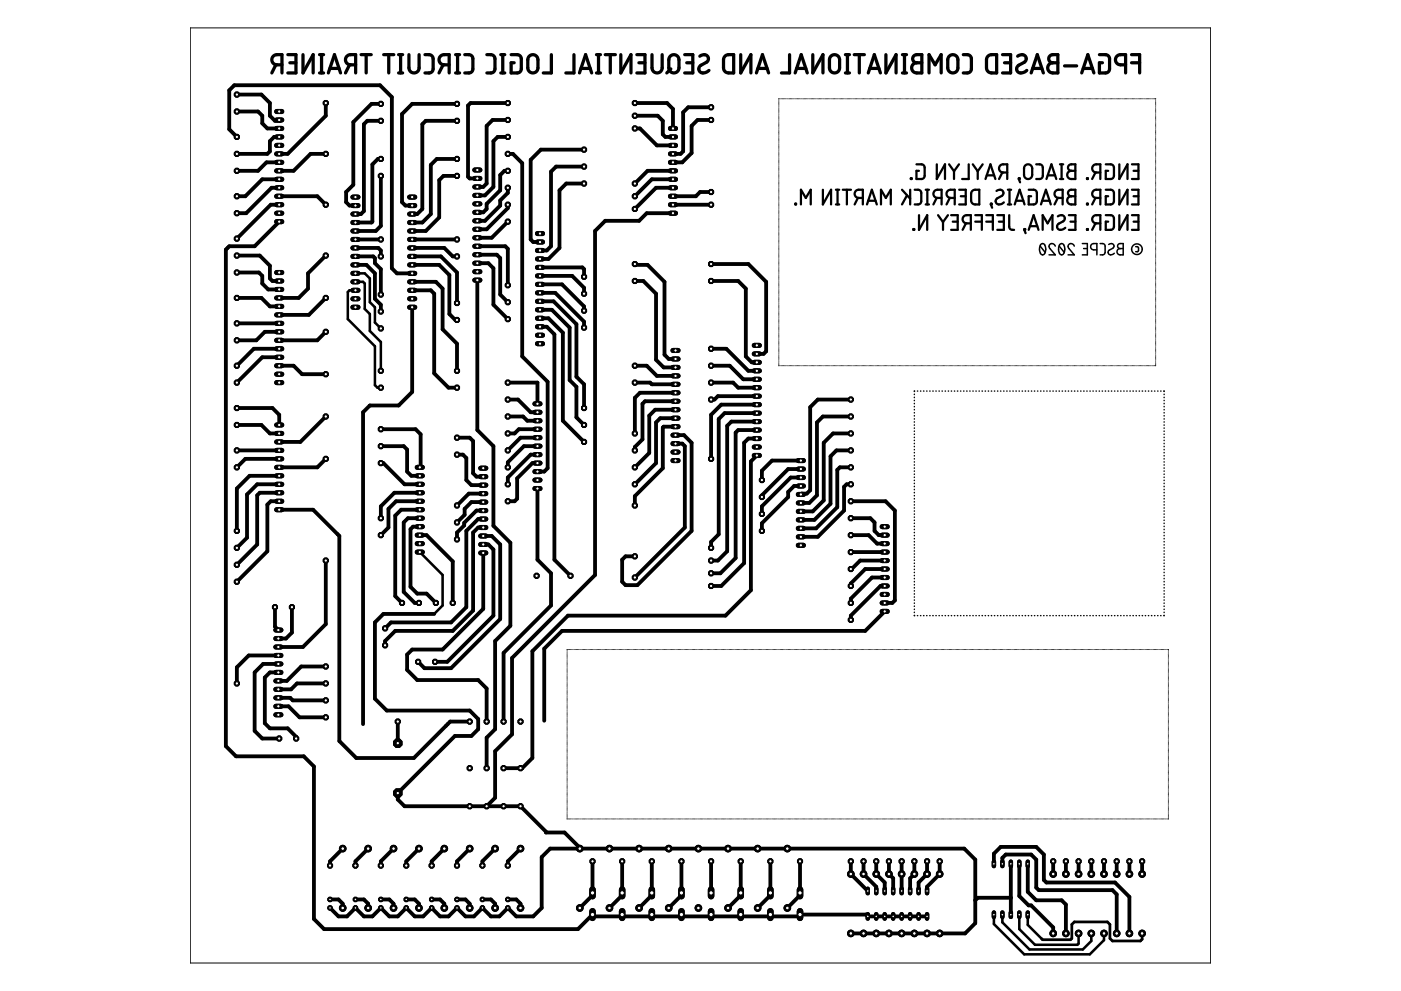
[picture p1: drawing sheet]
<svg xmlns="http://www.w3.org/2000/svg" width="420mm" height="297mm" viewBox="0 0 420 297" stroke-linecap="round" stroke-linejoin="round" font-family="sans-serif">
<g fill="none" stroke="#000" stroke-width=".97">
<path d="M82.7 19.4l-1.2 2.5M84.6 19.4a3 3 0 0 1-2.5-.3 1.52 1.52 0 0 1-.5-1.7 1.52 1.52 0 0 1 1.4-1h1.6v5.5M86.3 16.4h2.5v5.5h-2.5M86.9 18.8h1.9M90.9 16.4v5.5l3-5.5v5.5M95.8 16.4h1.2M96.4 16.4v5.5M104.8 19.4l-1.2 2.5M106.7 19.4a3 3 0 0 1-2.5-.3 1.51 1.51 0 0 1-.5-1.7 1.51 1.51 0 0 1 1.4-1h1.6v5.5M108.3 16.4h3M109.8 16.4v5.5M115.1 16.4h3"/>
<path d="M116.6 16.4v5.5M119.5 16.4h1.3M120.1 16.4v5.5M122.6 16.4v3.9a1.52 1.52 0 0 0 1.6 1.6 1.52 1.52 0 0 0 1.5-1.6v-3.9M127.4 16.4l1.8 .1 .6 .6 .1 .5-.1 3.6-.9 .6-1.5 .1M132.9 19.4l-1.2 2.5M134.7 19.4a3 3 0 0 1-2.5-.3 1.52 1.52 0 0 1-.5-1.7 1.52 1.52 0 0 1 1.5-1h1.5v5.5M136.6 16.4h1.2M137.2 16.4v5.5M139.4 16.4l1.7 .1 .6 .6 .1 .5-.1 3.6-.8 .6-1.5 .1M146 16.4l1.7 .1 .6 .6 .1 .5-.1 3.6-.8 .6-1.5 .1M150.2 16.4h1.2"/>
<path d="M150.8 16.4v5.5M153.3 16.4h2.1l.8 .7 .1 3.6-.1 .5-.6 .6-2.3 .1v-3.1h.9M158.9 16.7a1.52 1.52 0 0 1 1.6-.2 1.52 1.52 0 0 1 .8 1.4v2.4a1.52 1.52 0 0 1-1.5 1.6 1.52 1.52 0 0 1-1.5-1.6v-2.7zM165.4 16.4v5.5h-2.5M172.1 16.4v5.5h-2.4M178.9 16.4h1.2M179.5 16.4v5.5M181.5 16.4h3.1M183 16.4v5.5M186.2 16.4v5.5l3-5.5v5.5M191 16.4h2.4v5.5h-2.4M191.6 18.8h1.8"/>
<path d="M195.5 16.4v3.9a1.52 1.52 0 0 0 1.6 1.6 1.52 1.52 0 0 0 1.5-1.6v-3.9M200.9 17a1.52 1.52 0 0 1 1.7-.5 1.52 1.52 0 0 1 1 1.4v2.4a1.52 1.52 0 0 1-1.5 1.6 1.52 1.52 0 0 1-1.5-1.6v-2.4zM205.3 16.4h2.5v5.5h-2.5M206 18.8h1.8M209.9 16.8a1.42 1.42 0 0 1 1.7-.4 1.42 1.42 0 0 1 .8 1.7l-.5 .6-1.7 .9a1.29 1.29 0 0 0-.4 1.8 1.29 1.29 0 0 0 1.8 .3l1-.6M217.6 16.7a3 3 0 0 1 2.4-.3v5.5a3.2 3.2 0 0 1-2.4-.4l-.5-.5-.1-.7v-2.7zM222.1 16.4v5.5l3.1-5.5v5.5M236.8 16.4v5.5h-2.4M243.8 16.4v5.5l3-5.5v5.5M249.1 17a1.52 1.52 0 0 1 1.7-.5 1.52 1.52 0 0 1 1 1.4v2.4a1.52 1.52 0 0 1-1.5 1.6 1.52 1.52 0 0 1-1.5-1.6v-2.4zM253.5 16.4h1.3M254.1 16.4v5.5"/>
<path d="M256.2 16.4h3M257.7 16.4v5.5M265.7 16.4v5.5l3-5.5v5.5M270.6 16.4h1.3M271.3 16.4v5.5M274.1 16.7l.8-.3h1.6v5.5a3.2 3.2 0 0 1-2.5-.4 1.53 1.53 0 0 1-.5-1.7 1.53 1.53 0 0 1 1.4-1 1.22 1.22 0 0 1-1.1-.8 1.22 1.22 0 0 1 .3-1.3zM274.9 18.8h1.6M284.6 17a1.52 1.52 0 0 1 1.7-.5 1.52 1.52 0 0 1 1 1.4v2.4a1.52 1.52 0 0 1-1.6 1.6 1.52 1.52 0 0 1-1.5-1.6v-2.4zM288.9 16.4l1.7 .1 .6 .6 .1 .5-.1 3.6-.8 .6-1.5 .1M296.2 17l.2-.3a3 3 0 0 1 2.5-.3v5.5a3.2 3.2 0 0 1-2.5-.4l-.4-.5-.2-.7v-2.4zM300.7 16.4h2.4v5.5h-2.4M301.2 18.8h1.9"/>
<path d="M305.2 16.8a1.41 1.41 0 0 1 1.7-.4 1.41 1.41 0 0 1 .8 1.7l-.5 .6-1.7 .9a1.29 1.29 0 0 0-.4 1.8 1.29 1.29 0 0 0 1.8 .3l1-.6M314.9 16.7l.8-.3h1.5v5.5a3.2 3.2 0 0 1-2.4-.4 1.54 1.54 0 0 1-.5-1.7 1.54 1.54 0 0 1 1.4-1 1.21 1.21 0 0 1-1.1-.8 1.21 1.21 0 0 1 .3-1.3zM315.7 18.8h1.5M319.3 19.7h3.6M329.7 16.4h2.1l.8 .7 .2 3.6-.2 .5-.5 .6-2.4 .1v-3.1h.9M337.6 19.4a3 3 0 0 1-2.5-.3 1.52 1.52 0 0 1-.5-1.7 1.52 1.52 0 0 1 1.4-1h1.6v5.5M339.3 16.4h2.5v5.5M339.3 18.8h2.5M95.8 21.9h1.2M98.5 21.9l1.8-5.5 1.8 5.5M98.9 20.5h2.8M119.5 21.9h1.3"/>
<path d="M136.6 21.9h1.2M150.2 21.9h1.2M173.8 21.9l1.8-5.5 1.8 5.5M174.2 20.5h2.8M178.9 21.9h1.2M201.2 20.7l-1.2 1.2M226.8 21.9l1.9-5.5 1.8 5.5M227.3 20.5h2.7M238.5 21.9l1.8-5.5 1.8 5.5M238.9 20.5h2.8M253.5 21.9h1.3M260.4 21.9l1.8-5.5 1.8 5.5"/>
<path d="M260.8 20.5h2.8M270.6 21.9h1.3M278.6 21.9v-5.5l1.8 3 1.9-3v5.5M309.2 21.9l1.9-5.5 1.8 5.5M309.7 20.5h2.7M324.4 21.9l1.8-5.5 1.9 5.5M324.9 20.5h2.7"/>
</g>
<g fill="none" stroke="#000" stroke-width=".68">
<path d="M246.8 56.9v4.4l2.4-4.4v4.4M250.7 56.9h1M251.2 56.9v4.4M252.8 56.9h2.4M254 56.9v4.4M257.3 59.3l-1 2M258.8 59.3a2.38 2.38 0 0 1-2.1-.3 1.23 1.23 0 0 1-.3-1.3 1.23 1.23 0 0 1 1.1-.8h1.3v4.4M270.5 56.9l2.5 2.7M272 58.6l-1.5 2.7M273 56.9v4.4M273.2 53.4h.2v.3h-.2zM274.3 56.9l1.5 .1 .5 .8-.1 3-.6 .5h-1.3"/>
<path d="M274.8 49.3h1.8l.6 .4 .1 3-.5 .8-2 .2v-2.5h.8M277.6 56.9h1M278.1 56.9v4.4M280.9 59.3l-1 2M280.9 49.3v4.4l2.5-4.4v4.4M282.4 59.3a2.38 2.38 0 0 1-2.1-.3 1.23 1.23 0 0 1-.3-1.3 1.23 1.23 0 0 1 1.2-.8h1.2v4.4M284.6 49.3l1.5 2M284.8 59.3l-.9 2M286.1 51.3v2.4M286.3 59.3a2.38 2.38 0 0 1-2-.3 1.22 1.22 0 0 1-.4-1.3 1.22 1.22 0 0 1 1.2-.8h1.2v4.4M287.6 49.3l-1.5 2M287.7 56.9h1.9v4.4h-1.9"/>
<path d="M288.1 58.8h1.5M290.5 49.3v4.4h-2M291.5 57.3l.7-.4h1.5v4.4h-1.5l-.8-.7-.2-2.5zM291.7 49.3l1.5 2M293.2 51.3v2.4M294.7 49.3l-1.5 2M295.6 53.7l1.4-4.4 1.5 4.4M295.9 52.6h2.2M298.9 57.2a1.11 1.11 0 0 1 1.5-.2 1.11 1.11 0 0 1 .3 1.5l-1.6 .9a1.09 1.09 0 0 0-.2 1.7 1.09 1.09 0 0 0 1.6 0l.6-.4M300.6 51.7l-1 2M302.1 51.7a2.38 2.38 0 0 1-2.1-.3 1.22 1.22 0 0 1-.3-1.4 1.22 1.22 0 0 1 1.1-.7h1.3v4.4M302.3 56.9h.9"/>
<path d="M302.7 56.9v4.4M305.5 53.4h.3v.3h-.3zM305.5 53.7l.4 1M307.4 49.7a1.23 1.23 0 0 1 1.4-.4 1.23 1.23 0 0 1 .8 1.2v1.9a1.23 1.23 0 0 1-1.3 1.3 1.23 1.23 0 0 1-1.2-1.3v-1.9zM308.5 56.9h1.7l.6 .5 .2 2.9-.5 .9-2 .1v-2.5h.7M310.8 49.3l1.5 .1 .4 .8-.1 3-.6 .4-1.2 .1M313.8 53.7l1.5-4.4 1.5 4.4M314.2 52.6h2.2M317.2 59.3l-.9 2M317.9 53.7h1M317.9 49.3h1M318.4 49.3v4.4"/>
<path d="M318.7 59.3a2.36 2.36 0 0 1-2-.3 1.22 1.22 0 0 1-.4-1.3 1.22 1.22 0 0 1 1.2-.8h1.2v4.4M320.5 49.6l.5-.3h1.5v4.4a2.21 2.21 0 0 1-2-.3 1.23 1.23 0 0 1-.4-1.4 1.23 1.23 0 0 1 1.2-.8 .97 .97 0 0 1-.9-.6 .97 .97 0 0 1 .1-1zM320.5 57.2l.5-.3h1.5v4.4a2.21 2.21 0 0 1-2-.3 1.23 1.23 0 0 1-.4-1.4 1.23 1.23 0 0 1 1.2-.8 .97 .97 0 0 1-.9-.5 .97 .97 0 0 1 .1-1.1zM321.3 51.2h1.2M321.3 58.8h1.2M326 53.4h.2v.3h-.2zM328.5 51.7l-1 2M328.5 59.3l-1 2M330 51.7a2.36 2.36 0 0 1-2-.3 1.22 1.22 0 0 1-.4-1.4 1.22 1.22 0 0 1 1.2-.7h1.2v4.4M330 59.3a2.36 2.36 0 0 1-2-.3 1.22 1.22 0 0 1-.4-1.3 1.22 1.22 0 0 1 1.2-.8h1.2v4.4M331.6 49.3h1.7l.6 .4 .2 3-.5 .8-2 .2v-2.5h.7M331.6 56.9h1.7l.6 .5 .2 2.9-.5 .9-2 .1v-2.5h.7"/>
<path d="M335.7 49.3v4.4l2.4-4.4v4.4M335.7 56.9v4.4l2.4-4.4v4.4M339.5 49.3h1.9v4.4h-1.9M339.5 56.9h1.9v4.4h-1.9M340 51.2h1.4M340 58.8h1.4M238.5 61h.2v.3h-.2zM240.2 61.3v-4.4l1.5 2.4 1.4-2.4v4.4M250.7 61.3h1M260 61.3l1.5-4.4 1.5 4.4M260.4 60.2h2.2M264.2 61.3v-4.4l1.5 2.4 1.4-2.4v4.4"/>
<path d="M273.9 68.7h.3v.2h-.3zM275.6 64.5v4.4l2.5-4.4v4.4M277.6 61.3h1M281.3 64.5l1.5 2.1M282.8 66.6v2.3M284.3 64.5l-1.5 2.1M285.2 64.5h2v4.4h-2M285.7 66.4h1.5M289.7 67l-1 1.9M291.1 67a2.38 2.38 0 0 1-2-.4 1.22 1.22 0 0 1-.3-1.3 1.22 1.22 0 0 1 1.1-.8h1.2v4.4M292.5 64.5h1.9v4.4M292.5 66.4h1.9"/>
<path d="M295.8 64.5h2v4.4M295.8 66.4h2M297.2 61h.2v.3h-.2zM297.2 61.3l.3 1M299.1 64.5h2v4.4h-2M299.6 66.4h1.5M302.3 61.3h.9M302.7 64.5v3.7l.4 .6 1 .1M304.3 61.3l1.5-4.4 1.5 4.4M304.7 60.2h2.2M307.2 68.7h.2v.2h-.2zM307.2 68.9l.4 1"/>
<path d="M308.5 68.9l1.5-4.4 1.4 4.4M308.9 67.8h2.2M312.2 61.3l1.5-4.4 1.4 4.4M312.6 60.2h2.2M312.7 68.9v-4.4l1.5 2.5 1.4-2.5v4.4M317.2 64.9a1.11 1.11 0 0 1 1.6-.3 1.11 1.11 0 0 1 .2 1.6l-1.5 .9a1.09 1.09 0 0 0-.2 1.6 1.09 1.09 0 0 0 1.6 0l.6-.4M320.5 64.5h2v4.4h-2M321 66.4h1.5M326 61h.2v.3h-.2zM326 68.7h.2v.2h-.2zM328.5 67l-1 1.9M330 67a2.36 2.36 0 0 1-2-.4 1.22 1.22 0 0 1-.4-1.3 1.22 1.22 0 0 1 1.2-.8h1.2v4.4"/>
<path d="M331.6 64.5h1.7l.6 .5 .2 2.9-.5 .9-2 .1v-2.5h.7M335.7 64.5v4.4l2.4-4.4v4.4M339.5 64.5h1.9v4.4h-1.9M340 66.4h1.4"/>
</g>
<g fill="none" stroke="#000" stroke-width=".44">
<path d="M311.9 73.8l1.5 1.8M312.3 73.1a.95 .95 0 0 1 1 .2 .95 .95 0 0 1 .3 1 1.46 1.46 0 0 1-1.1 2 2.32 2.32 0 0 1-.2-3.2zM316.5 73.8a.93 .93 0 0 0-1.3-.8 .93 .93 0 0 0-.3 1.5l1.6 1.9h-1.9M317.6 73.8l1.6 1.8M318 73.1a.95 .95 0 0 1 1 .2 .95 .95 0 0 1 .3 1 1.46 1.46 0 0 1-1.1 2 2.32 2.32 0 0 1-.2-3.2zM322.2 73.8a.92 .92 0 0 0-1.3-.8 .92 .92 0 0 0-.3 1.5l1.6 1.9h-1.9M324.6 73h1.5v3.4h-1.5M325 74.5h1.1M329 74.9h-1a.94 .94 0 0 1-.9-1 .94 .94 0 0 1 .9-.9h1v3.4M329.9 73l1.2 .2 .3 .6-.1 2.3-.4 .2-1 .1M332.5 73.3a.84 .84 0 0 1 1.3-.2 .84 .84 0 0 1-.1 1.3l-1 .6a.87 .87 0 0 0-.1 1.3 .87 .87 0 0 0 1.3-.2l.3-.2M335.5 73.2l1.3-.2v3.4a1.6 1.6 0 0 1-1.6-.3 .95 .95 0 0 1-.1-1 .95 .95 0 0 1 .8-.6 .75 .75 0 0 1-.7-.5 .75 .75 0 0 1 .3-.8z"/>
<path d="M335.9 74.5h.9M340.6 73.9l.6 .1 .2 .3-.1 1-.7 .1"/>
<circle cx="341" cy="74.7" r="1.59"/>
</g>
<path d="M83 33.4h1.5" fill="none" stroke="#000" stroke-width="1.5"/>
<circle cx="83.7" cy="33.4" r=".51" fill="#fff" stroke="#000" stroke-width=".3"/>
<path d="M83 36h1.5" fill="none" stroke="#000" stroke-width="1.5"/>
<circle cx="83.7" cy="36" r=".51" fill="#fff" stroke="#000" stroke-width=".3"/>
<path d="M83 38.5h1.5" fill="none" stroke="#000" stroke-width="1.5"/>
<circle cx="83.7" cy="38.5" r=".51" fill="#fff" stroke="#000" stroke-width=".3"/>
<path d="M83 41h1.5" fill="none" stroke="#000" stroke-width="1.5"/>
<circle cx="83.7" cy="41" r=".51" fill="#fff" stroke="#000" stroke-width=".3"/>
<path d="M83 43.6h1.5" fill="none" stroke="#000" stroke-width="1.5"/>
<circle cx="83.7" cy="43.6" r=".51" fill="#fff" stroke="#000" stroke-width=".3"/>
<path d="M83 46.1h1.5" fill="none" stroke="#000" stroke-width="1.5"/>
<circle cx="83.7" cy="46.1" r=".51" fill="#fff" stroke="#000" stroke-width=".3"/>
<path d="M83 48.7h1.5" fill="none" stroke="#000" stroke-width="1.5"/>
<circle cx="83.7" cy="48.7" r=".51" fill="#fff" stroke="#000" stroke-width=".3"/>
<path d="M83 51.2h1.5" fill="none" stroke="#000" stroke-width="1.5"/>
<circle cx="83.7" cy="51.2" r=".51" fill="#fff" stroke="#000" stroke-width=".3"/>
<path d="M83 53.7h1.5" fill="none" stroke="#000" stroke-width="1.5"/>
<circle cx="83.7" cy="53.7" r=".51" fill="#fff" stroke="#000" stroke-width=".3"/>
<path d="M83 56.3h1.5" fill="none" stroke="#000" stroke-width="1.5"/>
<circle cx="83.7" cy="56.3" r=".51" fill="#fff" stroke="#000" stroke-width=".3"/>
<path d="M83 58.8h1.5" fill="none" stroke="#000" stroke-width="1.5"/>
<circle cx="83.7" cy="58.8" r=".51" fill="#fff" stroke="#000" stroke-width=".3"/>
<path d="M83 61.4h1.5" fill="none" stroke="#000" stroke-width="1.5"/>
<circle cx="83.7" cy="61.4" r=".51" fill="#fff" stroke="#000" stroke-width=".3"/>
<path d="M83 63.9h1.5" fill="none" stroke="#000" stroke-width="1.5"/>
<circle cx="83.7" cy="63.9" r=".51" fill="#fff" stroke="#000" stroke-width=".3"/>
<path d="M83 66.4h1.5" fill="none" stroke="#000" stroke-width="1.5"/>
<circle cx="83.7" cy="66.4" r=".51" fill="#fff" stroke="#000" stroke-width=".3"/>
<path d="M83 81.7h1.5" fill="none" stroke="#000" stroke-width="1.5"/>
<circle cx="83.7" cy="81.7" r=".51" fill="#fff" stroke="#000" stroke-width=".3"/>
<path d="M83 84.2h1.5" fill="none" stroke="#000" stroke-width="1.5"/>
<circle cx="83.7" cy="84.2" r=".51" fill="#fff" stroke="#000" stroke-width=".3"/>
<path d="M83 86.8h1.5" fill="none" stroke="#000" stroke-width="1.5"/>
<circle cx="83.7" cy="86.8" r=".51" fill="#fff" stroke="#000" stroke-width=".3"/>
<path d="M83 89.3h1.5" fill="none" stroke="#000" stroke-width="1.5"/>
<circle cx="83.7" cy="89.3" r=".51" fill="#fff" stroke="#000" stroke-width=".3"/>
<path d="M83 91.8h1.5" fill="none" stroke="#000" stroke-width="1.5"/>
<circle cx="83.7" cy="91.8" r=".51" fill="#fff" stroke="#000" stroke-width=".3"/>
<path d="M83 94.4h1.5" fill="none" stroke="#000" stroke-width="1.5"/>
<circle cx="83.7" cy="94.4" r=".51" fill="#fff" stroke="#000" stroke-width=".3"/>
<path d="M83 96.9h1.5" fill="none" stroke="#000" stroke-width="1.5"/>
<circle cx="83.7" cy="96.9" r=".51" fill="#fff" stroke="#000" stroke-width=".3"/>
<path d="M83 99.5h1.5" fill="none" stroke="#000" stroke-width="1.5"/>
<circle cx="83.7" cy="99.5" r=".51" fill="#fff" stroke="#000" stroke-width=".3"/>
<path d="M83 102h1.5" fill="none" stroke="#000" stroke-width="1.5"/>
<circle cx="83.7" cy="102" r=".51" fill="#fff" stroke="#000" stroke-width=".3"/>
<path d="M83 104.5h1.5" fill="none" stroke="#000" stroke-width="1.5"/>
<circle cx="83.7" cy="104.5" r=".51" fill="#fff" stroke="#000" stroke-width=".3"/>
<path d="M83 107.1h1.5" fill="none" stroke="#000" stroke-width="1.5"/>
<circle cx="83.7" cy="107.1" r=".51" fill="#fff" stroke="#000" stroke-width=".3"/>
<path d="M83 109.6h1.5" fill="none" stroke="#000" stroke-width="1.5"/>
<circle cx="83.7" cy="109.6" r=".51" fill="#fff" stroke="#000" stroke-width=".3"/>
<path d="M83 112.2h1.5" fill="none" stroke="#000" stroke-width="1.5"/>
<circle cx="83.7" cy="112.2" r=".51" fill="#fff" stroke="#000" stroke-width=".3"/>
<path d="M83 114.7h1.5" fill="none" stroke="#000" stroke-width="1.5"/>
<circle cx="83.7" cy="114.7" r=".51" fill="#fff" stroke="#000" stroke-width=".3"/>
<path d="M83 127.4h1.5" fill="none" stroke="#000" stroke-width="1.5"/>
<circle cx="83.7" cy="127.4" r=".51" fill="#fff" stroke="#000" stroke-width=".3"/>
<path d="M83 129.9h1.5" fill="none" stroke="#000" stroke-width="1.5"/>
<circle cx="83.7" cy="129.9" r=".51" fill="#fff" stroke="#000" stroke-width=".3"/>
<path d="M83 132.5h1.5" fill="none" stroke="#000" stroke-width="1.5"/>
<circle cx="83.7" cy="132.5" r=".51" fill="#fff" stroke="#000" stroke-width=".3"/>
<path d="M83 135h1.5" fill="none" stroke="#000" stroke-width="1.5"/>
<circle cx="83.7" cy="135" r=".51" fill="#fff" stroke="#000" stroke-width=".3"/>
<path d="M83 137.5h1.5" fill="none" stroke="#000" stroke-width="1.5"/>
<circle cx="83.7" cy="137.5" r=".51" fill="#fff" stroke="#000" stroke-width=".3"/>
<path d="M83 140.1h1.5" fill="none" stroke="#000" stroke-width="1.5"/>
<circle cx="83.7" cy="140.1" r=".51" fill="#fff" stroke="#000" stroke-width=".3"/>
<path d="M83 142.6h1.5" fill="none" stroke="#000" stroke-width="1.5"/>
<circle cx="83.7" cy="142.6" r=".51" fill="#fff" stroke="#000" stroke-width=".3"/>
<path d="M83 145.2h1.5" fill="none" stroke="#000" stroke-width="1.5"/>
<circle cx="83.7" cy="145.2" r=".51" fill="#fff" stroke="#000" stroke-width=".3"/>
<path d="M83 147.7h1.5" fill="none" stroke="#000" stroke-width="1.5"/>
<circle cx="83.7" cy="147.7" r=".51" fill="#fff" stroke="#000" stroke-width=".3"/>
<path d="M83 150.2h1.5" fill="none" stroke="#000" stroke-width="1.5"/>
<circle cx="83.7" cy="150.2" r=".51" fill="#fff" stroke="#000" stroke-width=".3"/>
<path d="M83 152.8h1.5" fill="none" stroke="#000" stroke-width="1.5"/>
<circle cx="83.7" cy="152.8" r=".51" fill="#fff" stroke="#000" stroke-width=".3"/>
<path d="M82.7 188.8h1.5" fill="none" stroke="#000" stroke-width="1.5"/>
<circle cx="83.5" cy="188.8" r=".51" fill="#fff" stroke="#000" stroke-width=".3"/>
<path d="M82.7 191.4h1.5" fill="none" stroke="#000" stroke-width="1.5"/>
<circle cx="83.5" cy="191.4" r=".51" fill="#fff" stroke="#000" stroke-width=".3"/>
<path d="M82.7 193.9h1.5" fill="none" stroke="#000" stroke-width="1.5"/>
<circle cx="83.5" cy="193.9" r=".51" fill="#fff" stroke="#000" stroke-width=".3"/>
<path d="M82.7 196.5h1.5" fill="none" stroke="#000" stroke-width="1.5"/>
<circle cx="83.5" cy="196.5" r=".51" fill="#fff" stroke="#000" stroke-width=".3"/>
<path d="M82.7 199h1.5" fill="none" stroke="#000" stroke-width="1.5"/>
<circle cx="83.5" cy="199" r=".51" fill="#fff" stroke="#000" stroke-width=".3"/>
<path d="M82.7 201.5h1.5" fill="none" stroke="#000" stroke-width="1.5"/>
<circle cx="83.5" cy="201.5" r=".51" fill="#fff" stroke="#000" stroke-width=".3"/>
<path d="M82.7 204.1h1.5" fill="none" stroke="#000" stroke-width="1.5"/>
<circle cx="83.5" cy="204.1" r=".51" fill="#fff" stroke="#000" stroke-width=".3"/>
<path d="M82.7 206.6h1.5" fill="none" stroke="#000" stroke-width="1.5"/>
<circle cx="83.5" cy="206.6" r=".51" fill="#fff" stroke="#000" stroke-width=".3"/>
<path d="M82.7 209.2h1.5" fill="none" stroke="#000" stroke-width="1.5"/>
<circle cx="83.5" cy="209.2" r=".51" fill="#fff" stroke="#000" stroke-width=".3"/>
<path d="M82.7 211.7h1.5" fill="none" stroke="#000" stroke-width="1.5"/>
<circle cx="83.5" cy="211.7" r=".51" fill="#fff" stroke="#000" stroke-width=".3"/>
<path d="M82.7 214.2h1.5" fill="none" stroke="#000" stroke-width="1.5"/>
<circle cx="83.5" cy="214.2" r=".51" fill="#fff" stroke="#000" stroke-width=".3"/>
<path d="M122.9 59.1h1.5" fill="none" stroke="#000" stroke-width="1.5"/>
<circle cx="123.6" cy="59.1" r=".51" fill="#fff" stroke="#000" stroke-width=".3"/>
<path d="M122.9 61.6h1.5" fill="none" stroke="#000" stroke-width="1.5"/>
<circle cx="123.6" cy="61.6" r=".51" fill="#fff" stroke="#000" stroke-width=".3"/>
<path d="M122.9 64.2h1.5" fill="none" stroke="#000" stroke-width="1.5"/>
<circle cx="123.6" cy="64.2" r=".51" fill="#fff" stroke="#000" stroke-width=".3"/>
<path d="M122.9 66.7h1.5" fill="none" stroke="#000" stroke-width="1.5"/>
<circle cx="123.6" cy="66.7" r=".51" fill="#fff" stroke="#000" stroke-width=".3"/>
<path d="M122.9 69.2h1.5" fill="none" stroke="#000" stroke-width="1.5"/>
<circle cx="123.6" cy="69.2" r=".51" fill="#fff" stroke="#000" stroke-width=".3"/>
<path d="M122.9 71.8h1.5" fill="none" stroke="#000" stroke-width="1.5"/>
<circle cx="123.6" cy="71.8" r=".51" fill="#fff" stroke="#000" stroke-width=".3"/>
<path d="M122.9 74.3h1.5" fill="none" stroke="#000" stroke-width="1.5"/>
<circle cx="123.6" cy="74.3" r=".51" fill="#fff" stroke="#000" stroke-width=".3"/>
<path d="M122.9 76.9h1.5" fill="none" stroke="#000" stroke-width="1.5"/>
<circle cx="123.6" cy="76.9" r=".51" fill="#fff" stroke="#000" stroke-width=".3"/>
<path d="M122.9 79.4h1.5" fill="none" stroke="#000" stroke-width="1.5"/>
<circle cx="123.6" cy="79.4" r=".51" fill="#fff" stroke="#000" stroke-width=".3"/>
<path d="M122.9 81.9h1.5" fill="none" stroke="#000" stroke-width="1.5"/>
<circle cx="123.6" cy="81.9" r=".51" fill="#fff" stroke="#000" stroke-width=".3"/>
<path d="M122.9 84.5h1.5" fill="none" stroke="#000" stroke-width="1.5"/>
<circle cx="123.6" cy="84.5" r=".51" fill="#fff" stroke="#000" stroke-width=".3"/>
<path d="M122.9 87h1.5" fill="none" stroke="#000" stroke-width="1.5"/>
<circle cx="123.6" cy="87" r=".51" fill="#fff" stroke="#000" stroke-width=".3"/>
<path d="M122.9 89.6h1.5" fill="none" stroke="#000" stroke-width="1.5"/>
<circle cx="123.6" cy="89.6" r=".51" fill="#fff" stroke="#000" stroke-width=".3"/>
<path d="M122.9 92.1h1.5" fill="none" stroke="#000" stroke-width="1.5"/>
<circle cx="123.6" cy="92.1" r=".51" fill="#fff" stroke="#000" stroke-width=".3"/>
<path d="M125.1 140.1h1.6" fill="none" stroke="#000" stroke-width="1.5"/>
<circle cx="125.9" cy="140.1" r=".51" fill="#fff" stroke="#000" stroke-width=".3"/>
<path d="M125.1 142.6h1.6" fill="none" stroke="#000" stroke-width="1.5"/>
<circle cx="125.9" cy="142.6" r=".51" fill="#fff" stroke="#000" stroke-width=".3"/>
<path d="M125.1 145.2h1.6" fill="none" stroke="#000" stroke-width="1.5"/>
<circle cx="125.9" cy="145.2" r=".51" fill="#fff" stroke="#000" stroke-width=".3"/>
<path d="M125.1 147.7h1.6" fill="none" stroke="#000" stroke-width="1.5"/>
<circle cx="125.9" cy="147.7" r=".51" fill="#fff" stroke="#000" stroke-width=".3"/>
<path d="M125.1 150.2h1.6" fill="none" stroke="#000" stroke-width="1.5"/>
<circle cx="125.9" cy="150.2" r=".51" fill="#fff" stroke="#000" stroke-width=".3"/>
<path d="M125.1 152.8h1.6" fill="none" stroke="#000" stroke-width="1.5"/>
<circle cx="125.9" cy="152.8" r=".51" fill="#fff" stroke="#000" stroke-width=".3"/>
<path d="M125.1 155.3h1.6" fill="none" stroke="#000" stroke-width="1.5"/>
<circle cx="125.9" cy="155.3" r=".51" fill="#fff" stroke="#000" stroke-width=".3"/>
<path d="M125.1 157.9h1.6" fill="none" stroke="#000" stroke-width="1.5"/>
<circle cx="125.9" cy="157.9" r=".51" fill="#fff" stroke="#000" stroke-width=".3"/>
<path d="M125.1 160.4h1.6" fill="none" stroke="#000" stroke-width="1.5"/>
<circle cx="125.9" cy="160.4" r=".51" fill="#fff" stroke="#000" stroke-width=".3"/>
<path d="M125.1 162.9h1.6" fill="none" stroke="#000" stroke-width="1.5"/>
<circle cx="125.9" cy="162.9" r=".51" fill="#fff" stroke="#000" stroke-width=".3"/>
<path d="M125.1 165.5h1.6" fill="none" stroke="#000" stroke-width="1.5"/>
<circle cx="125.9" cy="165.5" r=".51" fill="#fff" stroke="#000" stroke-width=".3"/>
<circle cx="160.9" cy="172.6" r=".83" fill="#000" stroke="#000" stroke-width=".3"/>
<circle cx="160.9" cy="172.6" r=".51" fill="#fff" stroke="#000" stroke-width=".3"/>
<circle cx="152.3" cy="269.6" r=".71" fill="#000" stroke="#000" stroke-width=".3"/>
<circle cx="152.3" cy="269.6" r=".4" fill="#fff" stroke="#000" stroke-width=".3"/>
<circle cx="152.3" cy="272.1" r=".71" fill="#000" stroke="#000" stroke-width=".3"/>
<circle cx="152.3" cy="272.1" r=".4" fill="#fff" stroke="#000" stroke-width=".3"/>
<path d="M260.2 274v1.3" fill="none" stroke="#000" stroke-width="1.3"/>
<circle cx="260.2" cy="274.7" r=".4" fill="#fff" stroke="#000" stroke-width=".3"/>
<path d="M262.8 274v1.3" fill="none" stroke="#000" stroke-width="1.3"/>
<circle cx="262.8" cy="274.7" r=".4" fill="#fff" stroke="#000" stroke-width=".3"/>
<path d="M275.5 274v1.3" fill="none" stroke="#000" stroke-width="1.3"/>
<circle cx="275.5" cy="274.7" r=".4" fill="#fff" stroke="#000" stroke-width=".3"/>
<path d="M278 274v1.3" fill="none" stroke="#000" stroke-width="1.3"/>
<circle cx="278" cy="274.7" r=".4" fill="#fff" stroke="#000" stroke-width=".3"/>
<path d="M265.3 274v1.3" fill="none" stroke="#000" stroke-width="1.3"/>
<circle cx="265.3" cy="274.7" r=".4" fill="#fff" stroke="#000" stroke-width=".3"/>
<path d="M267.9 274v1.3" fill="none" stroke="#000" stroke-width="1.3"/>
<circle cx="267.9" cy="274.7" r=".4" fill="#fff" stroke="#000" stroke-width=".3"/>
<path d="M272.9 274v1.3" fill="none" stroke="#000" stroke-width="1.3"/>
<circle cx="272.9" cy="274.7" r=".4" fill="#fff" stroke="#000" stroke-width=".3"/>
<path d="M270.4 274v1.3" fill="none" stroke="#000" stroke-width="1.3"/>
<circle cx="270.4" cy="274.7" r=".4" fill="#fff" stroke="#000" stroke-width=".3"/>
<path d="M278 266.4v1.3" fill="none" stroke="#000" stroke-width="1.3"/>
<circle cx="278" cy="267.1" r=".4" fill="#fff" stroke="#000" stroke-width=".3"/>
<path d="M275.5 266.4v1.3" fill="none" stroke="#000" stroke-width="1.3"/>
<circle cx="275.5" cy="267.1" r=".4" fill="#fff" stroke="#000" stroke-width=".3"/>
<path d="M272.9 266.4v1.3" fill="none" stroke="#000" stroke-width="1.3"/>
<circle cx="272.9" cy="267.1" r=".4" fill="#fff" stroke="#000" stroke-width=".3"/>
<path d="M270.4 266.4v1.3" fill="none" stroke="#000" stroke-width="1.3"/>
<circle cx="270.4" cy="267.1" r=".4" fill="#fff" stroke="#000" stroke-width=".3"/>
<path d="M267.9 266.4v1.3" fill="none" stroke="#000" stroke-width="1.3"/>
<circle cx="267.9" cy="267.1" r=".4" fill="#fff" stroke="#000" stroke-width=".3"/>
<path d="M265.3 266.4v1.3" fill="none" stroke="#000" stroke-width="1.3"/>
<circle cx="265.3" cy="267.1" r=".4" fill="#fff" stroke="#000" stroke-width=".3"/>
<path d="M262.8 266.4v1.3" fill="none" stroke="#000" stroke-width="1.3"/>
<circle cx="262.8" cy="267.1" r=".4" fill="#fff" stroke="#000" stroke-width=".3"/>
<path d="M260.2 266.4v1.3" fill="none" stroke="#000" stroke-width="1.3"/>
<circle cx="260.2" cy="267.1" r=".4" fill="#fff" stroke="#000" stroke-width=".3"/>
<circle cx="144.7" cy="269.6" r=".71" fill="#000" stroke="#000" stroke-width=".3"/>
<circle cx="144.7" cy="269.6" r=".4" fill="#fff" stroke="#000" stroke-width=".3"/>
<circle cx="144.7" cy="272.1" r=".71" fill="#000" stroke="#000" stroke-width=".3"/>
<circle cx="144.7" cy="272.1" r=".4" fill="#fff" stroke="#000" stroke-width=".3"/>
<circle cx="137.1" cy="269.6" r=".71" fill="#000" stroke="#000" stroke-width=".3"/>
<circle cx="137.1" cy="269.6" r=".4" fill="#fff" stroke="#000" stroke-width=".3"/>
<circle cx="137.1" cy="272.1" r=".71" fill="#000" stroke="#000" stroke-width=".3"/>
<circle cx="137.1" cy="272.1" r=".4" fill="#fff" stroke="#000" stroke-width=".3"/>
<circle cx="129.5" cy="269.6" r=".71" fill="#000" stroke="#000" stroke-width=".3"/>
<circle cx="129.5" cy="269.6" r=".4" fill="#fff" stroke="#000" stroke-width=".3"/>
<circle cx="129.5" cy="272.1" r=".71" fill="#000" stroke="#000" stroke-width=".3"/>
<circle cx="129.5" cy="272.1" r=".4" fill="#fff" stroke="#000" stroke-width=".3"/>
<circle cx="121.8" cy="269.6" r=".71" fill="#000" stroke="#000" stroke-width=".3"/>
<circle cx="121.8" cy="269.6" r=".4" fill="#fff" stroke="#000" stroke-width=".3"/>
<circle cx="121.8" cy="272.1" r=".71" fill="#000" stroke="#000" stroke-width=".3"/>
<circle cx="121.8" cy="272.1" r=".4" fill="#fff" stroke="#000" stroke-width=".3"/>
<circle cx="114.2" cy="269.6" r=".71" fill="#000" stroke="#000" stroke-width=".3"/>
<circle cx="114.2" cy="269.6" r=".4" fill="#fff" stroke="#000" stroke-width=".3"/>
<circle cx="114.2" cy="272.1" r=".71" fill="#000" stroke="#000" stroke-width=".3"/>
<circle cx="114.2" cy="272.1" r=".4" fill="#fff" stroke="#000" stroke-width=".3"/>
<circle cx="106.6" cy="269.6" r=".71" fill="#000" stroke="#000" stroke-width=".3"/>
<circle cx="106.6" cy="269.6" r=".4" fill="#fff" stroke="#000" stroke-width=".3"/>
<circle cx="106.6" cy="272.1" r=".71" fill="#000" stroke="#000" stroke-width=".3"/>
<circle cx="106.6" cy="272.1" r=".4" fill="#fff" stroke="#000" stroke-width=".3"/>
<circle cx="99" cy="269.6" r=".71" fill="#000" stroke="#000" stroke-width=".3"/>
<circle cx="99" cy="269.6" r=".4" fill="#fff" stroke="#000" stroke-width=".3"/>
<circle cx="99" cy="272.1" r=".71" fill="#000" stroke="#000" stroke-width=".3"/>
<circle cx="99" cy="272.1" r=".4" fill="#fff" stroke="#000" stroke-width=".3"/>
<circle cx="119.3" cy="237.7" r="1.38" fill="#000" stroke="#000" stroke-width=".3"/>
<circle cx="119.3" cy="237.7" r=".51" fill="#fff" stroke="#000" stroke-width=".3"/>
<circle cx="119.3" cy="222.8" r="1.38" fill="#000" stroke="#000" stroke-width=".3"/>
<circle cx="119.3" cy="222.8" r=".51" fill="#fff" stroke="#000" stroke-width=".3"/>
<path d="M298.1 273.5v1.3" fill="none" stroke="#000" stroke-width="1.3"/>
<circle cx="298.1" cy="274.2" r=".4" fill="#fff" stroke="#000" stroke-width=".3"/>
<path d="M300.6 273.5v1.3" fill="none" stroke="#000" stroke-width="1.3"/>
<circle cx="300.6" cy="274.2" r=".4" fill="#fff" stroke="#000" stroke-width=".3"/>
<path d="M303.1 273.5v1.3" fill="none" stroke="#000" stroke-width="1.3"/>
<circle cx="303.1" cy="274.2" r=".4" fill="#fff" stroke="#000" stroke-width=".3"/>
<path d="M305.7 273.5v1.3" fill="none" stroke="#000" stroke-width="1.3"/>
<circle cx="305.7" cy="274.2" r=".4" fill="#fff" stroke="#000" stroke-width=".3"/>
<path d="M308.2 273.5v1.3" fill="none" stroke="#000" stroke-width="1.3"/>
<circle cx="308.2" cy="274.2" r=".4" fill="#fff" stroke="#000" stroke-width=".3"/>
<path d="M308.2 258.3v1.3" fill="none" stroke="#000" stroke-width="1.3"/>
<circle cx="308.2" cy="258.9" r=".4" fill="#fff" stroke="#000" stroke-width=".3"/>
<path d="M305.7 258.3v1.3" fill="none" stroke="#000" stroke-width="1.3"/>
<circle cx="305.7" cy="258.9" r=".4" fill="#fff" stroke="#000" stroke-width=".3"/>
<path d="M303.1 258.3v1.3" fill="none" stroke="#000" stroke-width="1.3"/>
<circle cx="303.1" cy="258.9" r=".4" fill="#fff" stroke="#000" stroke-width=".3"/>
<path d="M300.6 258.3v1.3" fill="none" stroke="#000" stroke-width="1.3"/>
<circle cx="300.6" cy="258.9" r=".4" fill="#fff" stroke="#000" stroke-width=".3"/>
<path d="M298.1 258.3v1.3" fill="none" stroke="#000" stroke-width="1.3"/>
<circle cx="298.1" cy="258.9" r=".4" fill="#fff" stroke="#000" stroke-width=".3"/>
<circle cx="71" cy="28.3" r=".83" fill="#000" stroke="#000" stroke-width=".3"/>
<circle cx="71" cy="28.3" r=".51" fill="#fff" stroke="#000" stroke-width=".3"/>
<circle cx="71" cy="33.4" r=".83" fill="#000" stroke="#000" stroke-width=".3"/>
<circle cx="71" cy="33.4" r=".51" fill="#fff" stroke="#000" stroke-width=".3"/>
<circle cx="71" cy="41" r=".83" fill="#000" stroke="#000" stroke-width=".3"/>
<circle cx="71" cy="41" r=".51" fill="#fff" stroke="#000" stroke-width=".3"/>
<circle cx="71" cy="46.1" r=".83" fill="#000" stroke="#000" stroke-width=".3"/>
<circle cx="71" cy="46.1" r=".51" fill="#fff" stroke="#000" stroke-width=".3"/>
<circle cx="71" cy="51.2" r=".83" fill="#000" stroke="#000" stroke-width=".3"/>
<circle cx="71" cy="51.2" r=".51" fill="#fff" stroke="#000" stroke-width=".3"/>
<circle cx="97.7" cy="30.9" r=".83" fill="#000" stroke="#000" stroke-width=".3"/>
<circle cx="97.7" cy="30.9" r=".51" fill="#fff" stroke="#000" stroke-width=".3"/>
<circle cx="97.7" cy="46.1" r=".83" fill="#000" stroke="#000" stroke-width=".3"/>
<circle cx="97.7" cy="46.1" r=".51" fill="#fff" stroke="#000" stroke-width=".3"/>
<circle cx="71" cy="58.8" r=".83" fill="#000" stroke="#000" stroke-width=".3"/>
<circle cx="71" cy="58.8" r=".51" fill="#fff" stroke="#000" stroke-width=".3"/>
<circle cx="71" cy="63.9" r=".83" fill="#000" stroke="#000" stroke-width=".3"/>
<circle cx="71" cy="63.9" r=".51" fill="#fff" stroke="#000" stroke-width=".3"/>
<circle cx="97.7" cy="61.4" r=".83" fill="#000" stroke="#000" stroke-width=".3"/>
<circle cx="97.7" cy="61.4" r=".51" fill="#fff" stroke="#000" stroke-width=".3"/>
<circle cx="71" cy="71.5" r=".83" fill="#000" stroke="#000" stroke-width=".3"/>
<circle cx="71" cy="71.5" r=".51" fill="#fff" stroke="#000" stroke-width=".3"/>
<circle cx="71" cy="76.6" r=".83" fill="#000" stroke="#000" stroke-width=".3"/>
<circle cx="71" cy="76.6" r=".51" fill="#fff" stroke="#000" stroke-width=".3"/>
<circle cx="71" cy="81.7" r=".83" fill="#000" stroke="#000" stroke-width=".3"/>
<circle cx="71" cy="81.7" r=".51" fill="#fff" stroke="#000" stroke-width=".3"/>
<circle cx="97.7" cy="76.6" r=".83" fill="#000" stroke="#000" stroke-width=".3"/>
<circle cx="97.7" cy="76.6" r=".51" fill="#fff" stroke="#000" stroke-width=".3"/>
<circle cx="71" cy="89.3" r=".83" fill="#000" stroke="#000" stroke-width=".3"/>
<circle cx="71" cy="89.3" r=".51" fill="#fff" stroke="#000" stroke-width=".3"/>
<circle cx="97.7" cy="89.3" r=".83" fill="#000" stroke="#000" stroke-width=".3"/>
<circle cx="97.7" cy="89.3" r=".51" fill="#fff" stroke="#000" stroke-width=".3"/>
<circle cx="71" cy="96.9" r=".83" fill="#000" stroke="#000" stroke-width=".3"/>
<circle cx="71" cy="96.9" r=".51" fill="#fff" stroke="#000" stroke-width=".3"/>
<circle cx="71" cy="102" r=".83" fill="#000" stroke="#000" stroke-width=".3"/>
<circle cx="71" cy="102" r=".51" fill="#fff" stroke="#000" stroke-width=".3"/>
<circle cx="97.7" cy="99.5" r=".83" fill="#000" stroke="#000" stroke-width=".3"/>
<circle cx="97.7" cy="99.5" r=".51" fill="#fff" stroke="#000" stroke-width=".3"/>
<circle cx="71" cy="109.6" r=".83" fill="#000" stroke="#000" stroke-width=".3"/>
<circle cx="71" cy="109.6" r=".51" fill="#fff" stroke="#000" stroke-width=".3"/>
<circle cx="71" cy="114.7" r=".83" fill="#000" stroke="#000" stroke-width=".3"/>
<circle cx="71" cy="114.7" r=".51" fill="#fff" stroke="#000" stroke-width=".3"/>
<circle cx="97.7" cy="112.2" r=".83" fill="#000" stroke="#000" stroke-width=".3"/>
<circle cx="97.7" cy="112.2" r=".51" fill="#fff" stroke="#000" stroke-width=".3"/>
<circle cx="71" cy="122.3" r=".83" fill="#000" stroke="#000" stroke-width=".3"/>
<circle cx="71" cy="122.3" r=".51" fill="#fff" stroke="#000" stroke-width=".3"/>
<circle cx="71" cy="127.4" r=".83" fill="#000" stroke="#000" stroke-width=".3"/>
<circle cx="71" cy="127.4" r=".51" fill="#fff" stroke="#000" stroke-width=".3"/>
<circle cx="97.7" cy="124.8" r=".83" fill="#000" stroke="#000" stroke-width=".3"/>
<circle cx="97.7" cy="124.8" r=".51" fill="#fff" stroke="#000" stroke-width=".3"/>
<circle cx="71" cy="135" r=".83" fill="#000" stroke="#000" stroke-width=".3"/>
<circle cx="71" cy="135" r=".51" fill="#fff" stroke="#000" stroke-width=".3"/>
<circle cx="71" cy="140.1" r=".83" fill="#000" stroke="#000" stroke-width=".3"/>
<circle cx="71" cy="140.1" r=".51" fill="#fff" stroke="#000" stroke-width=".3"/>
<circle cx="97.7" cy="137.5" r=".83" fill="#000" stroke="#000" stroke-width=".3"/>
<circle cx="97.7" cy="137.5" r=".51" fill="#fff" stroke="#000" stroke-width=".3"/>
<circle cx="71" cy="159.1" r=".83" fill="#000" stroke="#000" stroke-width=".3"/>
<circle cx="71" cy="159.1" r=".51" fill="#fff" stroke="#000" stroke-width=".3"/>
<circle cx="71" cy="164.2" r=".83" fill="#000" stroke="#000" stroke-width=".3"/>
<circle cx="71" cy="164.2" r=".51" fill="#fff" stroke="#000" stroke-width=".3"/>
<circle cx="71" cy="169.3" r=".83" fill="#000" stroke="#000" stroke-width=".3"/>
<circle cx="71" cy="169.3" r=".51" fill="#fff" stroke="#000" stroke-width=".3"/>
<circle cx="71" cy="174.4" r=".83" fill="#000" stroke="#000" stroke-width=".3"/>
<circle cx="71" cy="174.4" r=".51" fill="#fff" stroke="#000" stroke-width=".3"/>
<circle cx="97.7" cy="168" r=".83" fill="#000" stroke="#000" stroke-width=".3"/>
<circle cx="97.7" cy="168" r=".51" fill="#fff" stroke="#000" stroke-width=".3"/>
<circle cx="82.5" cy="182" r=".83" fill="#000" stroke="#000" stroke-width=".3"/>
<circle cx="82.5" cy="182" r=".51" fill="#fff" stroke="#000" stroke-width=".3"/>
<circle cx="87.5" cy="182" r=".83" fill="#000" stroke="#000" stroke-width=".3"/>
<circle cx="87.5" cy="182" r=".51" fill="#fff" stroke="#000" stroke-width=".3"/>
<circle cx="71" cy="204.9" r=".83" fill="#000" stroke="#000" stroke-width=".3"/>
<circle cx="71" cy="204.9" r=".51" fill="#fff" stroke="#000" stroke-width=".3"/>
<circle cx="83.7" cy="221.4" r=".83" fill="#000" stroke="#000" stroke-width=".3"/>
<circle cx="83.7" cy="221.4" r=".51" fill="#fff" stroke="#000" stroke-width=".3"/>
<circle cx="88.8" cy="221.4" r=".83" fill="#000" stroke="#000" stroke-width=".3"/>
<circle cx="88.8" cy="221.4" r=".51" fill="#fff" stroke="#000" stroke-width=".3"/>
<circle cx="97.7" cy="199.8" r=".83" fill="#000" stroke="#000" stroke-width=".3"/>
<circle cx="97.7" cy="199.8" r=".51" fill="#fff" stroke="#000" stroke-width=".3"/>
<circle cx="97.7" cy="204.9" r=".83" fill="#000" stroke="#000" stroke-width=".3"/>
<circle cx="97.7" cy="204.9" r=".51" fill="#fff" stroke="#000" stroke-width=".3"/>
<circle cx="97.7" cy="209.9" r=".83" fill="#000" stroke="#000" stroke-width=".3"/>
<circle cx="97.7" cy="209.9" r=".51" fill="#fff" stroke="#000" stroke-width=".3"/>
<circle cx="97.7" cy="215" r=".83" fill="#000" stroke="#000" stroke-width=".3"/>
<circle cx="97.7" cy="215" r=".51" fill="#fff" stroke="#000" stroke-width=".3"/>
<circle cx="114.2" cy="31.1" r=".83" fill="#000" stroke="#000" stroke-width=".3"/>
<circle cx="114.2" cy="31.1" r=".51" fill="#fff" stroke="#000" stroke-width=".3"/>
<circle cx="114.2" cy="36.2" r=".83" fill="#000" stroke="#000" stroke-width=".3"/>
<circle cx="114.2" cy="36.2" r=".51" fill="#fff" stroke="#000" stroke-width=".3"/>
<circle cx="137.1" cy="31.1" r=".83" fill="#000" stroke="#000" stroke-width=".3"/>
<circle cx="137.1" cy="31.1" r=".51" fill="#fff" stroke="#000" stroke-width=".3"/>
<circle cx="137.1" cy="36.2" r=".83" fill="#000" stroke="#000" stroke-width=".3"/>
<circle cx="137.1" cy="36.2" r=".51" fill="#fff" stroke="#000" stroke-width=".3"/>
<circle cx="114.2" cy="47.6" r=".83" fill="#000" stroke="#000" stroke-width=".3"/>
<circle cx="114.2" cy="47.6" r=".51" fill="#fff" stroke="#000" stroke-width=".3"/>
<circle cx="114.2" cy="52.7" r=".83" fill="#000" stroke="#000" stroke-width=".3"/>
<circle cx="114.2" cy="52.7" r=".51" fill="#fff" stroke="#000" stroke-width=".3"/>
<circle cx="137.1" cy="47.6" r=".83" fill="#000" stroke="#000" stroke-width=".3"/>
<circle cx="137.1" cy="47.6" r=".51" fill="#fff" stroke="#000" stroke-width=".3"/>
<circle cx="137.1" cy="52.7" r=".83" fill="#000" stroke="#000" stroke-width=".3"/>
<circle cx="137.1" cy="52.7" r=".51" fill="#fff" stroke="#000" stroke-width=".3"/>
<circle cx="114.2" cy="71.8" r=".83" fill="#000" stroke="#000" stroke-width=".3"/>
<circle cx="114.2" cy="71.8" r=".51" fill="#fff" stroke="#000" stroke-width=".3"/>
<circle cx="114.2" cy="76.9" r=".83" fill="#000" stroke="#000" stroke-width=".3"/>
<circle cx="114.2" cy="76.9" r=".51" fill="#fff" stroke="#000" stroke-width=".3"/>
<circle cx="137.1" cy="71.8" r=".83" fill="#000" stroke="#000" stroke-width=".3"/>
<circle cx="137.1" cy="71.8" r=".51" fill="#fff" stroke="#000" stroke-width=".3"/>
<circle cx="137.1" cy="76.9" r=".83" fill="#000" stroke="#000" stroke-width=".3"/>
<circle cx="137.1" cy="76.9" r=".51" fill="#fff" stroke="#000" stroke-width=".3"/>
<circle cx="114.2" cy="88.3" r=".83" fill="#000" stroke="#000" stroke-width=".3"/>
<circle cx="114.2" cy="88.3" r=".51" fill="#fff" stroke="#000" stroke-width=".3"/>
<circle cx="114.2" cy="93.4" r=".83" fill="#000" stroke="#000" stroke-width=".3"/>
<circle cx="114.2" cy="93.4" r=".51" fill="#fff" stroke="#000" stroke-width=".3"/>
<circle cx="114.2" cy="98.4" r=".83" fill="#000" stroke="#000" stroke-width=".3"/>
<circle cx="114.2" cy="98.4" r=".51" fill="#fff" stroke="#000" stroke-width=".3"/>
<circle cx="137.1" cy="90.8" r=".83" fill="#000" stroke="#000" stroke-width=".3"/>
<circle cx="137.1" cy="90.8" r=".51" fill="#fff" stroke="#000" stroke-width=".3"/>
<circle cx="137.1" cy="95.9" r=".83" fill="#000" stroke="#000" stroke-width=".3"/>
<circle cx="137.1" cy="95.9" r=".51" fill="#fff" stroke="#000" stroke-width=".3"/>
<circle cx="114.2" cy="111.1" r=".83" fill="#000" stroke="#000" stroke-width=".3"/>
<circle cx="114.2" cy="111.1" r=".51" fill="#fff" stroke="#000" stroke-width=".3"/>
<circle cx="114.2" cy="116.2" r=".83" fill="#000" stroke="#000" stroke-width=".3"/>
<circle cx="114.2" cy="116.2" r=".51" fill="#fff" stroke="#000" stroke-width=".3"/>
<circle cx="137.1" cy="111.1" r=".83" fill="#000" stroke="#000" stroke-width=".3"/>
<circle cx="137.1" cy="111.1" r=".51" fill="#fff" stroke="#000" stroke-width=".3"/>
<circle cx="137.1" cy="116.2" r=".83" fill="#000" stroke="#000" stroke-width=".3"/>
<circle cx="137.1" cy="116.2" r=".51" fill="#fff" stroke="#000" stroke-width=".3"/>
<path d="M105.8 59.1h1.6" fill="none" stroke="#000" stroke-width="1.5"/>
<circle cx="106.6" cy="59.1" r=".51" fill="#fff" stroke="#000" stroke-width=".3"/>
<path d="M105.8 61.6h1.6" fill="none" stroke="#000" stroke-width="1.5"/>
<circle cx="106.6" cy="61.6" r=".51" fill="#fff" stroke="#000" stroke-width=".3"/>
<path d="M105.8 64.2h1.6" fill="none" stroke="#000" stroke-width="1.5"/>
<circle cx="106.6" cy="64.2" r=".51" fill="#fff" stroke="#000" stroke-width=".3"/>
<path d="M105.8 66.7h1.6" fill="none" stroke="#000" stroke-width="1.5"/>
<circle cx="106.6" cy="66.7" r=".51" fill="#fff" stroke="#000" stroke-width=".3"/>
<path d="M105.8 69.2h1.6" fill="none" stroke="#000" stroke-width="1.5"/>
<circle cx="106.6" cy="69.2" r=".51" fill="#fff" stroke="#000" stroke-width=".3"/>
<path d="M105.8 71.8h1.6" fill="none" stroke="#000" stroke-width="1.5"/>
<circle cx="106.6" cy="71.8" r=".51" fill="#fff" stroke="#000" stroke-width=".3"/>
<path d="M105.8 74.3h1.6" fill="none" stroke="#000" stroke-width="1.5"/>
<circle cx="106.6" cy="74.3" r=".51" fill="#fff" stroke="#000" stroke-width=".3"/>
<path d="M105.8 76.9h1.6" fill="none" stroke="#000" stroke-width="1.5"/>
<circle cx="106.6" cy="76.9" r=".51" fill="#fff" stroke="#000" stroke-width=".3"/>
<path d="M105.8 79.4h1.6" fill="none" stroke="#000" stroke-width="1.5"/>
<circle cx="106.6" cy="79.4" r=".51" fill="#fff" stroke="#000" stroke-width=".3"/>
<path d="M105.8 81.9h1.6" fill="none" stroke="#000" stroke-width="1.5"/>
<circle cx="106.6" cy="81.9" r=".51" fill="#fff" stroke="#000" stroke-width=".3"/>
<path d="M105.8 84.5h1.6" fill="none" stroke="#000" stroke-width="1.5"/>
<circle cx="106.6" cy="84.5" r=".51" fill="#fff" stroke="#000" stroke-width=".3"/>
<path d="M105.8 87h1.6" fill="none" stroke="#000" stroke-width="1.5"/>
<circle cx="106.6" cy="87" r=".51" fill="#fff" stroke="#000" stroke-width=".3"/>
<path d="M105.8 89.6h1.6" fill="none" stroke="#000" stroke-width="1.5"/>
<circle cx="106.6" cy="89.6" r=".51" fill="#fff" stroke="#000" stroke-width=".3"/>
<path d="M105.8 92.1h1.6" fill="none" stroke="#000" stroke-width="1.5"/>
<circle cx="106.6" cy="92.1" r=".51" fill="#fff" stroke="#000" stroke-width=".3"/>
<circle cx="114.2" cy="128.7" r=".83" fill="#000" stroke="#000" stroke-width=".3"/>
<circle cx="114.2" cy="128.7" r=".51" fill="#fff" stroke="#000" stroke-width=".3"/>
<circle cx="114.2" cy="133.7" r=".83" fill="#000" stroke="#000" stroke-width=".3"/>
<circle cx="114.2" cy="133.7" r=".51" fill="#fff" stroke="#000" stroke-width=".3"/>
<circle cx="114.2" cy="138.8" r=".83" fill="#000" stroke="#000" stroke-width=".3"/>
<circle cx="114.2" cy="138.8" r=".51" fill="#fff" stroke="#000" stroke-width=".3"/>
<circle cx="137.1" cy="131.2" r=".83" fill="#000" stroke="#000" stroke-width=".3"/>
<circle cx="137.1" cy="131.2" r=".51" fill="#fff" stroke="#000" stroke-width=".3"/>
<circle cx="137.1" cy="136.3" r=".83" fill="#000" stroke="#000" stroke-width=".3"/>
<circle cx="137.1" cy="136.3" r=".51" fill="#fff" stroke="#000" stroke-width=".3"/>
<circle cx="114.2" cy="155.3" r=".83" fill="#000" stroke="#000" stroke-width=".3"/>
<circle cx="114.2" cy="155.3" r=".51" fill="#fff" stroke="#000" stroke-width=".3"/>
<circle cx="114.2" cy="160.4" r=".83" fill="#000" stroke="#000" stroke-width=".3"/>
<circle cx="114.2" cy="160.4" r=".51" fill="#fff" stroke="#000" stroke-width=".3"/>
<circle cx="137.1" cy="151.5" r=".83" fill="#000" stroke="#000" stroke-width=".3"/>
<circle cx="137.1" cy="151.5" r=".51" fill="#fff" stroke="#000" stroke-width=".3"/>
<circle cx="137.1" cy="156.6" r=".83" fill="#000" stroke="#000" stroke-width=".3"/>
<circle cx="137.1" cy="156.6" r=".51" fill="#fff" stroke="#000" stroke-width=".3"/>
<circle cx="137.1" cy="161.7" r=".83" fill="#000" stroke="#000" stroke-width=".3"/>
<circle cx="137.1" cy="161.7" r=".51" fill="#fff" stroke="#000" stroke-width=".3"/>
<circle cx="120.6" cy="180.7" r=".83" fill="#000" stroke="#000" stroke-width=".3"/>
<circle cx="120.6" cy="180.7" r=".51" fill="#fff" stroke="#000" stroke-width=".3"/>
<circle cx="125.6" cy="180.7" r=".83" fill="#000" stroke="#000" stroke-width=".3"/>
<circle cx="125.6" cy="180.7" r=".51" fill="#fff" stroke="#000" stroke-width=".3"/>
<circle cx="130.7" cy="180.7" r=".83" fill="#000" stroke="#000" stroke-width=".3"/>
<circle cx="130.7" cy="180.7" r=".51" fill="#fff" stroke="#000" stroke-width=".3"/>
<circle cx="135.8" cy="180.7" r=".83" fill="#000" stroke="#000" stroke-width=".3"/>
<circle cx="135.8" cy="180.7" r=".51" fill="#fff" stroke="#000" stroke-width=".3"/>
<circle cx="115.5" cy="188.3" r=".83" fill="#000" stroke="#000" stroke-width=".3"/>
<circle cx="115.5" cy="188.3" r=".51" fill="#fff" stroke="#000" stroke-width=".3"/>
<circle cx="115.5" cy="193.4" r=".83" fill="#000" stroke="#000" stroke-width=".3"/>
<circle cx="115.5" cy="193.4" r=".51" fill="#fff" stroke="#000" stroke-width=".3"/>
<circle cx="125.4" cy="198.4" r=".83" fill="#000" stroke="#000" stroke-width=".3"/>
<circle cx="125.4" cy="198.4" r=".51" fill="#fff" stroke="#000" stroke-width=".3"/>
<circle cx="130.5" cy="198.4" r=".83" fill="#000" stroke="#000" stroke-width=".3"/>
<circle cx="130.5" cy="198.4" r=".51" fill="#fff" stroke="#000" stroke-width=".3"/>
<path d="M142.4 50.9h1.5" fill="none" stroke="#000" stroke-width="1.5"/>
<circle cx="143.2" cy="50.9" r=".51" fill="#fff" stroke="#000" stroke-width=".3"/>
<path d="M142.4 53.5h1.5" fill="none" stroke="#000" stroke-width="1.5"/>
<circle cx="143.2" cy="53.5" r=".51" fill="#fff" stroke="#000" stroke-width=".3"/>
<path d="M142.4 56h1.5" fill="none" stroke="#000" stroke-width="1.5"/>
<circle cx="143.2" cy="56" r=".51" fill="#fff" stroke="#000" stroke-width=".3"/>
<path d="M142.4 58.6h1.5" fill="none" stroke="#000" stroke-width="1.5"/>
<circle cx="143.2" cy="58.6" r=".51" fill="#fff" stroke="#000" stroke-width=".3"/>
<path d="M142.4 61.1h1.5" fill="none" stroke="#000" stroke-width="1.5"/>
<circle cx="143.2" cy="61.1" r=".51" fill="#fff" stroke="#000" stroke-width=".3"/>
<path d="M142.4 63.6h1.5" fill="none" stroke="#000" stroke-width="1.5"/>
<circle cx="143.2" cy="63.6" r=".51" fill="#fff" stroke="#000" stroke-width=".3"/>
<path d="M142.4 66.2h1.5" fill="none" stroke="#000" stroke-width="1.5"/>
<circle cx="143.2" cy="66.2" r=".51" fill="#fff" stroke="#000" stroke-width=".3"/>
<path d="M142.4 68.7h1.5" fill="none" stroke="#000" stroke-width="1.5"/>
<circle cx="143.2" cy="68.7" r=".51" fill="#fff" stroke="#000" stroke-width=".3"/>
<path d="M142.4 71.3h1.5" fill="none" stroke="#000" stroke-width="1.5"/>
<circle cx="143.2" cy="71.3" r=".51" fill="#fff" stroke="#000" stroke-width=".3"/>
<path d="M142.4 73.8h1.5" fill="none" stroke="#000" stroke-width="1.5"/>
<circle cx="143.2" cy="73.8" r=".51" fill="#fff" stroke="#000" stroke-width=".3"/>
<path d="M142.4 76.3h1.5" fill="none" stroke="#000" stroke-width="1.5"/>
<circle cx="143.2" cy="76.3" r=".51" fill="#fff" stroke="#000" stroke-width=".3"/>
<path d="M142.4 78.9h1.5" fill="none" stroke="#000" stroke-width="1.5"/>
<circle cx="143.2" cy="78.9" r=".51" fill="#fff" stroke="#000" stroke-width=".3"/>
<path d="M142.4 81.4h1.5" fill="none" stroke="#000" stroke-width="1.5"/>
<circle cx="143.2" cy="81.4" r=".51" fill="#fff" stroke="#000" stroke-width=".3"/>
<path d="M142.4 84h1.5" fill="none" stroke="#000" stroke-width="1.5"/>
<circle cx="143.2" cy="84" r=".51" fill="#fff" stroke="#000" stroke-width=".3"/>
<path d="M160.4 121h1.5" fill="none" stroke="#000" stroke-width="1.5"/>
<circle cx="161.2" cy="121" r=".51" fill="#fff" stroke="#000" stroke-width=".3"/>
<path d="M160.4 123.6h1.5" fill="none" stroke="#000" stroke-width="1.5"/>
<circle cx="161.2" cy="123.6" r=".51" fill="#fff" stroke="#000" stroke-width=".3"/>
<path d="M160.4 126.1h1.5" fill="none" stroke="#000" stroke-width="1.5"/>
<circle cx="161.2" cy="126.1" r=".51" fill="#fff" stroke="#000" stroke-width=".3"/>
<path d="M160.4 128.7h1.5" fill="none" stroke="#000" stroke-width="1.5"/>
<circle cx="161.2" cy="128.7" r=".51" fill="#fff" stroke="#000" stroke-width=".3"/>
<path d="M160.4 131.2h1.5" fill="none" stroke="#000" stroke-width="1.5"/>
<circle cx="161.2" cy="131.2" r=".51" fill="#fff" stroke="#000" stroke-width=".3"/>
<path d="M160.4 133.7h1.5" fill="none" stroke="#000" stroke-width="1.5"/>
<circle cx="161.2" cy="133.7" r=".51" fill="#fff" stroke="#000" stroke-width=".3"/>
<path d="M160.4 136.3h1.5" fill="none" stroke="#000" stroke-width="1.5"/>
<circle cx="161.2" cy="136.3" r=".51" fill="#fff" stroke="#000" stroke-width=".3"/>
<path d="M160.4 138.8h1.5" fill="none" stroke="#000" stroke-width="1.5"/>
<circle cx="161.2" cy="138.8" r=".51" fill="#fff" stroke="#000" stroke-width=".3"/>
<path d="M160.4 141.4h1.5" fill="none" stroke="#000" stroke-width="1.5"/>
<circle cx="161.2" cy="141.4" r=".51" fill="#fff" stroke="#000" stroke-width=".3"/>
<path d="M160.4 143.9h1.5" fill="none" stroke="#000" stroke-width="1.5"/>
<circle cx="161.2" cy="143.9" r=".51" fill="#fff" stroke="#000" stroke-width=".3"/>
<path d="M160.4 146.4h1.5" fill="none" stroke="#000" stroke-width="1.5"/>
<circle cx="161.2" cy="146.4" r=".51" fill="#fff" stroke="#000" stroke-width=".3"/>
<path d="M201.1 38.5h1.5" fill="none" stroke="#000" stroke-width="1.5"/>
<circle cx="201.8" cy="38.5" r=".51" fill="#fff" stroke="#000" stroke-width=".3"/>
<path d="M201.1 41h1.5" fill="none" stroke="#000" stroke-width="1.5"/>
<circle cx="201.8" cy="41" r=".51" fill="#fff" stroke="#000" stroke-width=".3"/>
<path d="M201.1 43.6h1.5" fill="none" stroke="#000" stroke-width="1.5"/>
<circle cx="201.8" cy="43.6" r=".51" fill="#fff" stroke="#000" stroke-width=".3"/>
<path d="M201.1 46.1h1.5" fill="none" stroke="#000" stroke-width="1.5"/>
<circle cx="201.8" cy="46.1" r=".51" fill="#fff" stroke="#000" stroke-width=".3"/>
<path d="M201.1 48.7h1.5" fill="none" stroke="#000" stroke-width="1.5"/>
<circle cx="201.8" cy="48.7" r=".51" fill="#fff" stroke="#000" stroke-width=".3"/>
<path d="M201.1 51.2h1.5" fill="none" stroke="#000" stroke-width="1.5"/>
<circle cx="201.8" cy="51.2" r=".51" fill="#fff" stroke="#000" stroke-width=".3"/>
<path d="M201.1 53.7h1.5" fill="none" stroke="#000" stroke-width="1.5"/>
<circle cx="201.8" cy="53.7" r=".51" fill="#fff" stroke="#000" stroke-width=".3"/>
<path d="M201.1 56.3h1.5" fill="none" stroke="#000" stroke-width="1.5"/>
<circle cx="201.8" cy="56.3" r=".51" fill="#fff" stroke="#000" stroke-width=".3"/>
<path d="M201.1 58.8h1.5" fill="none" stroke="#000" stroke-width="1.5"/>
<circle cx="201.8" cy="58.8" r=".51" fill="#fff" stroke="#000" stroke-width=".3"/>
<path d="M201.1 61.4h1.5" fill="none" stroke="#000" stroke-width="1.5"/>
<circle cx="201.8" cy="61.4" r=".51" fill="#fff" stroke="#000" stroke-width=".3"/>
<path d="M201.1 63.9h1.5" fill="none" stroke="#000" stroke-width="1.5"/>
<circle cx="201.8" cy="63.9" r=".51" fill="#fff" stroke="#000" stroke-width=".3"/>
<circle cx="152.3" cy="30.9" r=".83" fill="#000" stroke="#000" stroke-width=".3"/>
<circle cx="152.3" cy="30.9" r=".51" fill="#fff" stroke="#000" stroke-width=".3"/>
<circle cx="152.3" cy="36" r=".83" fill="#000" stroke="#000" stroke-width=".3"/>
<circle cx="152.3" cy="36" r=".51" fill="#fff" stroke="#000" stroke-width=".3"/>
<circle cx="152.3" cy="41" r=".83" fill="#000" stroke="#000" stroke-width=".3"/>
<circle cx="152.3" cy="41" r=".51" fill="#fff" stroke="#000" stroke-width=".3"/>
<circle cx="152.3" cy="46.1" r=".83" fill="#000" stroke="#000" stroke-width=".3"/>
<circle cx="152.3" cy="46.1" r=".51" fill="#fff" stroke="#000" stroke-width=".3"/>
<circle cx="152.3" cy="51.2" r=".83" fill="#000" stroke="#000" stroke-width=".3"/>
<circle cx="152.3" cy="51.2" r=".51" fill="#fff" stroke="#000" stroke-width=".3"/>
<circle cx="152.3" cy="56.3" r=".83" fill="#000" stroke="#000" stroke-width=".3"/>
<circle cx="152.3" cy="56.3" r=".51" fill="#fff" stroke="#000" stroke-width=".3"/>
<circle cx="152.3" cy="61.4" r=".83" fill="#000" stroke="#000" stroke-width=".3"/>
<circle cx="152.3" cy="61.4" r=".51" fill="#fff" stroke="#000" stroke-width=".3"/>
<circle cx="152.3" cy="66.4" r=".83" fill="#000" stroke="#000" stroke-width=".3"/>
<circle cx="152.3" cy="66.4" r=".51" fill="#fff" stroke="#000" stroke-width=".3"/>
<circle cx="175.2" cy="44.9" r=".83" fill="#000" stroke="#000" stroke-width=".3"/>
<circle cx="175.2" cy="44.9" r=".51" fill="#fff" stroke="#000" stroke-width=".3"/>
<circle cx="175.2" cy="49.9" r=".83" fill="#000" stroke="#000" stroke-width=".3"/>
<circle cx="175.2" cy="49.9" r=".51" fill="#fff" stroke="#000" stroke-width=".3"/>
<circle cx="175.2" cy="55" r=".83" fill="#000" stroke="#000" stroke-width=".3"/>
<circle cx="175.2" cy="55" r=".51" fill="#fff" stroke="#000" stroke-width=".3"/>
<circle cx="152.3" cy="85.5" r=".83" fill="#000" stroke="#000" stroke-width=".3"/>
<circle cx="152.3" cy="85.5" r=".51" fill="#fff" stroke="#000" stroke-width=".3"/>
<circle cx="152.3" cy="90.6" r=".83" fill="#000" stroke="#000" stroke-width=".3"/>
<circle cx="152.3" cy="90.6" r=".51" fill="#fff" stroke="#000" stroke-width=".3"/>
<circle cx="152.3" cy="95.7" r=".83" fill="#000" stroke="#000" stroke-width=".3"/>
<circle cx="152.3" cy="95.7" r=".51" fill="#fff" stroke="#000" stroke-width=".3"/>
<circle cx="175.2" cy="83" r=".83" fill="#000" stroke="#000" stroke-width=".3"/>
<circle cx="175.2" cy="83" r=".51" fill="#fff" stroke="#000" stroke-width=".3"/>
<circle cx="175.2" cy="88" r=".83" fill="#000" stroke="#000" stroke-width=".3"/>
<circle cx="175.2" cy="88" r=".51" fill="#fff" stroke="#000" stroke-width=".3"/>
<circle cx="175.2" cy="93.1" r=".83" fill="#000" stroke="#000" stroke-width=".3"/>
<circle cx="175.2" cy="93.1" r=".51" fill="#fff" stroke="#000" stroke-width=".3"/>
<circle cx="175.2" cy="98.2" r=".83" fill="#000" stroke="#000" stroke-width=".3"/>
<circle cx="175.2" cy="98.2" r=".51" fill="#fff" stroke="#000" stroke-width=".3"/>
<circle cx="152.3" cy="114.7" r=".83" fill="#000" stroke="#000" stroke-width=".3"/>
<circle cx="152.3" cy="114.7" r=".51" fill="#fff" stroke="#000" stroke-width=".3"/>
<circle cx="152.3" cy="119.8" r=".83" fill="#000" stroke="#000" stroke-width=".3"/>
<circle cx="152.3" cy="119.8" r=".51" fill="#fff" stroke="#000" stroke-width=".3"/>
<circle cx="152.3" cy="124.8" r=".83" fill="#000" stroke="#000" stroke-width=".3"/>
<circle cx="152.3" cy="124.8" r=".51" fill="#fff" stroke="#000" stroke-width=".3"/>
<circle cx="152.3" cy="129.9" r=".83" fill="#000" stroke="#000" stroke-width=".3"/>
<circle cx="152.3" cy="129.9" r=".51" fill="#fff" stroke="#000" stroke-width=".3"/>
<circle cx="152.3" cy="135" r=".83" fill="#000" stroke="#000" stroke-width=".3"/>
<circle cx="152.3" cy="135" r=".51" fill="#fff" stroke="#000" stroke-width=".3"/>
<circle cx="152.3" cy="140.1" r=".83" fill="#000" stroke="#000" stroke-width=".3"/>
<circle cx="152.3" cy="140.1" r=".51" fill="#fff" stroke="#000" stroke-width=".3"/>
<circle cx="152.3" cy="145.2" r=".83" fill="#000" stroke="#000" stroke-width=".3"/>
<circle cx="152.3" cy="145.2" r=".51" fill="#fff" stroke="#000" stroke-width=".3"/>
<circle cx="152.3" cy="150.2" r=".83" fill="#000" stroke="#000" stroke-width=".3"/>
<circle cx="152.3" cy="150.2" r=".51" fill="#fff" stroke="#000" stroke-width=".3"/>
<circle cx="175.2" cy="122.3" r=".83" fill="#000" stroke="#000" stroke-width=".3"/>
<circle cx="175.2" cy="122.3" r=".51" fill="#fff" stroke="#000" stroke-width=".3"/>
<circle cx="175.2" cy="127.4" r=".83" fill="#000" stroke="#000" stroke-width=".3"/>
<circle cx="175.2" cy="127.4" r=".51" fill="#fff" stroke="#000" stroke-width=".3"/>
<circle cx="175.2" cy="132.5" r=".83" fill="#000" stroke="#000" stroke-width=".3"/>
<circle cx="175.2" cy="132.5" r=".51" fill="#fff" stroke="#000" stroke-width=".3"/>
<circle cx="171.1" cy="172.6" r=".83" fill="#000" stroke="#000" stroke-width=".3"/>
<circle cx="171.1" cy="172.6" r=".51" fill="#fff" stroke="#000" stroke-width=".3"/>
<circle cx="190.4" cy="30.9" r=".83" fill="#000" stroke="#000" stroke-width=".3"/>
<circle cx="190.4" cy="30.9" r=".51" fill="#fff" stroke="#000" stroke-width=".3"/>
<circle cx="190.4" cy="34.7" r=".83" fill="#000" stroke="#000" stroke-width=".3"/>
<circle cx="190.4" cy="34.7" r=".51" fill="#fff" stroke="#000" stroke-width=".3"/>
<circle cx="190.4" cy="38.5" r=".83" fill="#000" stroke="#000" stroke-width=".3"/>
<circle cx="190.4" cy="38.5" r=".51" fill="#fff" stroke="#000" stroke-width=".3"/>
<circle cx="213.3" cy="32.2" r=".83" fill="#000" stroke="#000" stroke-width=".3"/>
<circle cx="213.3" cy="32.2" r=".51" fill="#fff" stroke="#000" stroke-width=".3"/>
<circle cx="213.3" cy="36" r=".83" fill="#000" stroke="#000" stroke-width=".3"/>
<circle cx="213.3" cy="36" r=".51" fill="#fff" stroke="#000" stroke-width=".3"/>
<circle cx="190.4" cy="55" r=".83" fill="#000" stroke="#000" stroke-width=".3"/>
<circle cx="190.4" cy="55" r=".51" fill="#fff" stroke="#000" stroke-width=".3"/>
<circle cx="190.4" cy="58.8" r=".83" fill="#000" stroke="#000" stroke-width=".3"/>
<circle cx="190.4" cy="58.8" r=".51" fill="#fff" stroke="#000" stroke-width=".3"/>
<circle cx="190.4" cy="62.6" r=".83" fill="#000" stroke="#000" stroke-width=".3"/>
<circle cx="190.4" cy="62.6" r=".51" fill="#fff" stroke="#000" stroke-width=".3"/>
<circle cx="213.3" cy="57.6" r=".83" fill="#000" stroke="#000" stroke-width=".3"/>
<circle cx="213.3" cy="57.6" r=".51" fill="#fff" stroke="#000" stroke-width=".3"/>
<circle cx="213.3" cy="61.4" r=".83" fill="#000" stroke="#000" stroke-width=".3"/>
<circle cx="213.3" cy="61.4" r=".51" fill="#fff" stroke="#000" stroke-width=".3"/>
<circle cx="190.4" cy="79.1" r=".83" fill="#000" stroke="#000" stroke-width=".3"/>
<circle cx="190.4" cy="79.1" r=".51" fill="#fff" stroke="#000" stroke-width=".3"/>
<circle cx="190.4" cy="84.2" r=".83" fill="#000" stroke="#000" stroke-width=".3"/>
<circle cx="190.4" cy="84.2" r=".51" fill="#fff" stroke="#000" stroke-width=".3"/>
<circle cx="213.3" cy="79.1" r=".83" fill="#000" stroke="#000" stroke-width=".3"/>
<circle cx="213.3" cy="79.1" r=".51" fill="#fff" stroke="#000" stroke-width=".3"/>
<circle cx="213.3" cy="84.2" r=".83" fill="#000" stroke="#000" stroke-width=".3"/>
<circle cx="213.3" cy="84.2" r=".51" fill="#fff" stroke="#000" stroke-width=".3"/>
<circle cx="190.4" cy="109.6" r=".83" fill="#000" stroke="#000" stroke-width=".3"/>
<circle cx="190.4" cy="109.6" r=".51" fill="#fff" stroke="#000" stroke-width=".3"/>
<circle cx="190.4" cy="114.7" r=".83" fill="#000" stroke="#000" stroke-width=".3"/>
<circle cx="190.4" cy="114.7" r=".51" fill="#fff" stroke="#000" stroke-width=".3"/>
<circle cx="213.3" cy="104.5" r=".83" fill="#000" stroke="#000" stroke-width=".3"/>
<circle cx="213.3" cy="104.5" r=".51" fill="#fff" stroke="#000" stroke-width=".3"/>
<circle cx="190.4" cy="129.9" r=".83" fill="#000" stroke="#000" stroke-width=".3"/>
<circle cx="190.4" cy="129.9" r=".51" fill="#fff" stroke="#000" stroke-width=".3"/>
<circle cx="190.4" cy="135" r=".83" fill="#000" stroke="#000" stroke-width=".3"/>
<circle cx="190.4" cy="135" r=".51" fill="#fff" stroke="#000" stroke-width=".3"/>
<circle cx="190.4" cy="140.1" r=".83" fill="#000" stroke="#000" stroke-width=".3"/>
<circle cx="190.4" cy="140.1" r=".51" fill="#fff" stroke="#000" stroke-width=".3"/>
<circle cx="190.4" cy="145.2" r=".83" fill="#000" stroke="#000" stroke-width=".3"/>
<circle cx="190.4" cy="145.2" r=".51" fill="#fff" stroke="#000" stroke-width=".3"/>
<circle cx="213.3" cy="137.5" r=".83" fill="#000" stroke="#000" stroke-width=".3"/>
<circle cx="213.3" cy="137.5" r=".51" fill="#fff" stroke="#000" stroke-width=".3"/>
<circle cx="190.4" cy="151.5" r=".83" fill="#000" stroke="#000" stroke-width=".3"/>
<circle cx="190.4" cy="151.5" r=".51" fill="#fff" stroke="#000" stroke-width=".3"/>
<circle cx="190.4" cy="166.8" r=".83" fill="#000" stroke="#000" stroke-width=".3"/>
<circle cx="190.4" cy="166.8" r=".51" fill="#fff" stroke="#000" stroke-width=".3"/>
<circle cx="190.4" cy="173.1" r=".83" fill="#000" stroke="#000" stroke-width=".3"/>
<circle cx="190.4" cy="173.1" r=".51" fill="#fff" stroke="#000" stroke-width=".3"/>
<circle cx="213.3" cy="164.2" r=".83" fill="#000" stroke="#000" stroke-width=".3"/>
<circle cx="213.3" cy="164.2" r=".51" fill="#fff" stroke="#000" stroke-width=".3"/>
<circle cx="213.3" cy="168" r=".83" fill="#000" stroke="#000" stroke-width=".3"/>
<circle cx="213.3" cy="168" r=".51" fill="#fff" stroke="#000" stroke-width=".3"/>
<circle cx="213.3" cy="171.8" r=".83" fill="#000" stroke="#000" stroke-width=".3"/>
<circle cx="213.3" cy="171.8" r=".51" fill="#fff" stroke="#000" stroke-width=".3"/>
<circle cx="213.3" cy="175.6" r=".83" fill="#000" stroke="#000" stroke-width=".3"/>
<circle cx="213.3" cy="175.6" r=".51" fill="#fff" stroke="#000" stroke-width=".3"/>
<circle cx="228.5" cy="143.9" r=".83" fill="#000" stroke="#000" stroke-width=".3"/>
<circle cx="228.5" cy="143.9" r=".51" fill="#fff" stroke="#000" stroke-width=".3"/>
<circle cx="228.5" cy="149" r=".83" fill="#000" stroke="#000" stroke-width=".3"/>
<circle cx="228.5" cy="149" r=".51" fill="#fff" stroke="#000" stroke-width=".3"/>
<circle cx="228.5" cy="154.1" r=".83" fill="#000" stroke="#000" stroke-width=".3"/>
<circle cx="228.5" cy="154.1" r=".51" fill="#fff" stroke="#000" stroke-width=".3"/>
<circle cx="228.5" cy="159.1" r=".83" fill="#000" stroke="#000" stroke-width=".3"/>
<circle cx="228.5" cy="159.1" r=".51" fill="#fff" stroke="#000" stroke-width=".3"/>
<circle cx="255.2" cy="119.8" r=".83" fill="#000" stroke="#000" stroke-width=".3"/>
<circle cx="255.2" cy="119.8" r=".51" fill="#fff" stroke="#000" stroke-width=".3"/>
<circle cx="255.2" cy="124.8" r=".83" fill="#000" stroke="#000" stroke-width=".3"/>
<circle cx="255.2" cy="124.8" r=".51" fill="#fff" stroke="#000" stroke-width=".3"/>
<circle cx="255.2" cy="129.9" r=".83" fill="#000" stroke="#000" stroke-width=".3"/>
<circle cx="255.2" cy="129.9" r=".51" fill="#fff" stroke="#000" stroke-width=".3"/>
<circle cx="255.2" cy="135" r=".83" fill="#000" stroke="#000" stroke-width=".3"/>
<circle cx="255.2" cy="135" r=".51" fill="#fff" stroke="#000" stroke-width=".3"/>
<circle cx="255.2" cy="140.1" r=".83" fill="#000" stroke="#000" stroke-width=".3"/>
<circle cx="255.2" cy="140.1" r=".51" fill="#fff" stroke="#000" stroke-width=".3"/>
<circle cx="255.2" cy="145.2" r=".83" fill="#000" stroke="#000" stroke-width=".3"/>
<circle cx="255.2" cy="145.2" r=".51" fill="#fff" stroke="#000" stroke-width=".3"/>
<circle cx="255.2" cy="150.2" r=".83" fill="#000" stroke="#000" stroke-width=".3"/>
<circle cx="255.2" cy="150.2" r=".51" fill="#fff" stroke="#000" stroke-width=".3"/>
<circle cx="255.2" cy="155.3" r=".83" fill="#000" stroke="#000" stroke-width=".3"/>
<circle cx="255.2" cy="155.3" r=".51" fill="#fff" stroke="#000" stroke-width=".3"/>
<circle cx="255.2" cy="160.4" r=".83" fill="#000" stroke="#000" stroke-width=".3"/>
<circle cx="255.2" cy="160.4" r=".51" fill="#fff" stroke="#000" stroke-width=".3"/>
<circle cx="255.2" cy="165.5" r=".83" fill="#000" stroke="#000" stroke-width=".3"/>
<circle cx="255.2" cy="165.5" r=".51" fill="#fff" stroke="#000" stroke-width=".3"/>
<circle cx="255.2" cy="170.6" r=".83" fill="#000" stroke="#000" stroke-width=".3"/>
<circle cx="255.2" cy="170.6" r=".51" fill="#fff" stroke="#000" stroke-width=".3"/>
<circle cx="255.2" cy="175.6" r=".83" fill="#000" stroke="#000" stroke-width=".3"/>
<circle cx="255.2" cy="175.6" r=".51" fill="#fff" stroke="#000" stroke-width=".3"/>
<circle cx="255.2" cy="180.7" r=".83" fill="#000" stroke="#000" stroke-width=".3"/>
<circle cx="255.2" cy="180.7" r=".51" fill="#fff" stroke="#000" stroke-width=".3"/>
<circle cx="255.2" cy="185.8" r=".83" fill="#000" stroke="#000" stroke-width=".3"/>
<circle cx="255.2" cy="185.8" r=".51" fill="#fff" stroke="#000" stroke-width=".3"/>
<circle cx="213.3" cy="109.6" r=".83" fill="#000" stroke="#000" stroke-width=".3"/>
<circle cx="213.3" cy="109.6" r=".51" fill="#fff" stroke="#000" stroke-width=".3"/>
<circle cx="213.3" cy="114.7" r=".83" fill="#000" stroke="#000" stroke-width=".3"/>
<circle cx="213.3" cy="114.7" r=".51" fill="#fff" stroke="#000" stroke-width=".3"/>
<circle cx="213.3" cy="119.8" r=".83" fill="#000" stroke="#000" stroke-width=".3"/>
<circle cx="213.3" cy="119.8" r=".51" fill="#fff" stroke="#000" stroke-width=".3"/>
<path d="M226.2 103.5h1.5" fill="none" stroke="#000" stroke-width="1.5"/>
<circle cx="227" cy="103.5" r=".51" fill="#fff" stroke="#000" stroke-width=".3"/>
<path d="M226.2 106.1h1.5" fill="none" stroke="#000" stroke-width="1.5"/>
<circle cx="227" cy="106.1" r=".51" fill="#fff" stroke="#000" stroke-width=".3"/>
<path d="M226.2 108.6h1.5" fill="none" stroke="#000" stroke-width="1.5"/>
<circle cx="227" cy="108.6" r=".51" fill="#fff" stroke="#000" stroke-width=".3"/>
<path d="M226.2 111.1h1.5" fill="none" stroke="#000" stroke-width="1.5"/>
<circle cx="227" cy="111.1" r=".51" fill="#fff" stroke="#000" stroke-width=".3"/>
<path d="M226.2 113.7h1.5" fill="none" stroke="#000" stroke-width="1.5"/>
<circle cx="227" cy="113.7" r=".51" fill="#fff" stroke="#000" stroke-width=".3"/>
<path d="M226.2 116.2h1.5" fill="none" stroke="#000" stroke-width="1.5"/>
<circle cx="227" cy="116.2" r=".51" fill="#fff" stroke="#000" stroke-width=".3"/>
<path d="M226.2 118.7h1.5" fill="none" stroke="#000" stroke-width="1.5"/>
<circle cx="227" cy="118.7" r=".51" fill="#fff" stroke="#000" stroke-width=".3"/>
<path d="M226.2 121.3h1.5" fill="none" stroke="#000" stroke-width="1.5"/>
<circle cx="227" cy="121.3" r=".51" fill="#fff" stroke="#000" stroke-width=".3"/>
<path d="M226.2 123.8h1.5" fill="none" stroke="#000" stroke-width="1.5"/>
<circle cx="227" cy="123.8" r=".51" fill="#fff" stroke="#000" stroke-width=".3"/>
<path d="M226.2 126.4h1.5" fill="none" stroke="#000" stroke-width="1.5"/>
<circle cx="227" cy="126.4" r=".51" fill="#fff" stroke="#000" stroke-width=".3"/>
<path d="M226.2 128.9h1.5" fill="none" stroke="#000" stroke-width="1.5"/>
<circle cx="227" cy="128.9" r=".51" fill="#fff" stroke="#000" stroke-width=".3"/>
<path d="M226.2 131.4h1.5" fill="none" stroke="#000" stroke-width="1.5"/>
<circle cx="227" cy="131.4" r=".51" fill="#fff" stroke="#000" stroke-width=".3"/>
<path d="M226.2 134h1.5" fill="none" stroke="#000" stroke-width="1.5"/>
<circle cx="227" cy="134" r=".51" fill="#fff" stroke="#000" stroke-width=".3"/>
<path d="M226.2 136.5h1.5" fill="none" stroke="#000" stroke-width="1.5"/>
<circle cx="227" cy="136.5" r=".51" fill="#fff" stroke="#000" stroke-width=".3"/>
<path d="M239.4 138h1.5" fill="none" stroke="#000" stroke-width="1.5"/>
<circle cx="240.2" cy="138" r=".51" fill="#fff" stroke="#000" stroke-width=".3"/>
<path d="M239.4 140.6h1.5" fill="none" stroke="#000" stroke-width="1.5"/>
<circle cx="240.2" cy="140.6" r=".51" fill="#fff" stroke="#000" stroke-width=".3"/>
<path d="M239.4 143.1h1.5" fill="none" stroke="#000" stroke-width="1.5"/>
<circle cx="240.2" cy="143.1" r=".51" fill="#fff" stroke="#000" stroke-width=".3"/>
<path d="M239.4 145.7h1.5" fill="none" stroke="#000" stroke-width="1.5"/>
<circle cx="240.2" cy="145.7" r=".51" fill="#fff" stroke="#000" stroke-width=".3"/>
<path d="M239.4 148.2h1.5" fill="none" stroke="#000" stroke-width="1.5"/>
<circle cx="240.2" cy="148.2" r=".51" fill="#fff" stroke="#000" stroke-width=".3"/>
<path d="M239.4 150.7h1.5" fill="none" stroke="#000" stroke-width="1.5"/>
<circle cx="240.2" cy="150.7" r=".51" fill="#fff" stroke="#000" stroke-width=".3"/>
<path d="M239.4 153.3h1.5" fill="none" stroke="#000" stroke-width="1.5"/>
<circle cx="240.2" cy="153.3" r=".51" fill="#fff" stroke="#000" stroke-width=".3"/>
<path d="M239.4 155.8h1.5" fill="none" stroke="#000" stroke-width="1.5"/>
<circle cx="240.2" cy="155.8" r=".51" fill="#fff" stroke="#000" stroke-width=".3"/>
<path d="M239.4 158.4h1.5" fill="none" stroke="#000" stroke-width="1.5"/>
<circle cx="240.2" cy="158.4" r=".51" fill="#fff" stroke="#000" stroke-width=".3"/>
<path d="M239.4 160.9h1.5" fill="none" stroke="#000" stroke-width="1.5"/>
<circle cx="240.2" cy="160.9" r=".51" fill="#fff" stroke="#000" stroke-width=".3"/>
<path d="M239.4 163.4h1.5" fill="none" stroke="#000" stroke-width="1.5"/>
<circle cx="240.2" cy="163.4" r=".51" fill="#fff" stroke="#000" stroke-width=".3"/>
<path d="M161.2 70h1.5" fill="none" stroke="#000" stroke-width="1.5"/>
<circle cx="161.9" cy="70" r=".51" fill="#fff" stroke="#000" stroke-width=".3"/>
<path d="M161.2 72.5h1.5" fill="none" stroke="#000" stroke-width="1.5"/>
<circle cx="161.9" cy="72.5" r=".51" fill="#fff" stroke="#000" stroke-width=".3"/>
<path d="M161.2 75.1h1.5" fill="none" stroke="#000" stroke-width="1.5"/>
<circle cx="161.9" cy="75.1" r=".51" fill="#fff" stroke="#000" stroke-width=".3"/>
<path d="M161.2 77.6h1.5" fill="none" stroke="#000" stroke-width="1.5"/>
<circle cx="161.9" cy="77.6" r=".51" fill="#fff" stroke="#000" stroke-width=".3"/>
<path d="M161.2 80.2h1.5" fill="none" stroke="#000" stroke-width="1.5"/>
<circle cx="161.9" cy="80.2" r=".51" fill="#fff" stroke="#000" stroke-width=".3"/>
<path d="M161.2 82.7h1.5" fill="none" stroke="#000" stroke-width="1.5"/>
<circle cx="161.9" cy="82.7" r=".51" fill="#fff" stroke="#000" stroke-width=".3"/>
<path d="M161.2 85.2h1.5" fill="none" stroke="#000" stroke-width="1.5"/>
<circle cx="161.9" cy="85.2" r=".51" fill="#fff" stroke="#000" stroke-width=".3"/>
<path d="M161.2 87.8h1.5" fill="none" stroke="#000" stroke-width="1.5"/>
<circle cx="161.9" cy="87.8" r=".51" fill="#fff" stroke="#000" stroke-width=".3"/>
<path d="M161.2 90.3h1.5" fill="none" stroke="#000" stroke-width="1.5"/>
<circle cx="161.9" cy="90.3" r=".51" fill="#fff" stroke="#000" stroke-width=".3"/>
<path d="M161.2 92.9h1.5" fill="none" stroke="#000" stroke-width="1.5"/>
<circle cx="161.9" cy="92.9" r=".51" fill="#fff" stroke="#000" stroke-width=".3"/>
<path d="M161.2 95.4h1.5" fill="none" stroke="#000" stroke-width="1.5"/>
<circle cx="161.9" cy="95.4" r=".51" fill="#fff" stroke="#000" stroke-width=".3"/>
<path d="M161.2 97.9h1.5" fill="none" stroke="#000" stroke-width="1.5"/>
<circle cx="161.9" cy="97.9" r=".51" fill="#fff" stroke="#000" stroke-width=".3"/>
<path d="M161.2 100.5h1.5" fill="none" stroke="#000" stroke-width="1.5"/>
<circle cx="161.9" cy="100.5" r=".51" fill="#fff" stroke="#000" stroke-width=".3"/>
<path d="M161.2 103h1.5" fill="none" stroke="#000" stroke-width="1.5"/>
<circle cx="161.9" cy="103" r=".51" fill="#fff" stroke="#000" stroke-width=".3"/>
<path d="M201.8 105.1h1.5" fill="none" stroke="#000" stroke-width="1.5"/>
<circle cx="202.6" cy="105.1" r=".51" fill="#fff" stroke="#000" stroke-width=".3"/>
<path d="M201.8 107.6h1.5" fill="none" stroke="#000" stroke-width="1.5"/>
<circle cx="202.6" cy="107.6" r=".51" fill="#fff" stroke="#000" stroke-width=".3"/>
<path d="M201.8 110.1h1.5" fill="none" stroke="#000" stroke-width="1.5"/>
<circle cx="202.6" cy="110.1" r=".51" fill="#fff" stroke="#000" stroke-width=".3"/>
<path d="M201.8 112.7h1.5" fill="none" stroke="#000" stroke-width="1.5"/>
<circle cx="202.6" cy="112.7" r=".51" fill="#fff" stroke="#000" stroke-width=".3"/>
<path d="M201.8 115.2h1.5" fill="none" stroke="#000" stroke-width="1.5"/>
<circle cx="202.6" cy="115.2" r=".51" fill="#fff" stroke="#000" stroke-width=".3"/>
<path d="M201.8 117.7h1.5" fill="none" stroke="#000" stroke-width="1.5"/>
<circle cx="202.6" cy="117.7" r=".51" fill="#fff" stroke="#000" stroke-width=".3"/>
<path d="M201.8 120.3h1.5" fill="none" stroke="#000" stroke-width="1.5"/>
<circle cx="202.6" cy="120.3" r=".51" fill="#fff" stroke="#000" stroke-width=".3"/>
<path d="M201.8 122.8h1.5" fill="none" stroke="#000" stroke-width="1.5"/>
<circle cx="202.6" cy="122.8" r=".51" fill="#fff" stroke="#000" stroke-width=".3"/>
<path d="M201.8 125.3h1.5" fill="none" stroke="#000" stroke-width="1.5"/>
<circle cx="202.6" cy="125.3" r=".51" fill="#fff" stroke="#000" stroke-width=".3"/>
<path d="M201.8 127.9h1.5" fill="none" stroke="#000" stroke-width="1.5"/>
<circle cx="202.6" cy="127.9" r=".51" fill="#fff" stroke="#000" stroke-width=".3"/>
<path d="M201.8 130.4h1.5" fill="none" stroke="#000" stroke-width="1.5"/>
<circle cx="202.6" cy="130.4" r=".51" fill="#fff" stroke="#000" stroke-width=".3"/>
<path d="M201.8 133h1.5" fill="none" stroke="#000" stroke-width="1.5"/>
<circle cx="202.6" cy="133" r=".51" fill="#fff" stroke="#000" stroke-width=".3"/>
<path d="M201.8 135.5h1.5" fill="none" stroke="#000" stroke-width="1.5"/>
<circle cx="202.6" cy="135.5" r=".51" fill="#fff" stroke="#000" stroke-width=".3"/>
<path d="M201.8 138h1.5" fill="none" stroke="#000" stroke-width="1.5"/>
<circle cx="202.6" cy="138" r=".51" fill="#fff" stroke="#000" stroke-width=".3"/>
<path d="M264.6 157.9h1.5" fill="none" stroke="#000" stroke-width="1.5"/>
<circle cx="265.3" cy="157.9" r=".51" fill="#fff" stroke="#000" stroke-width=".3"/>
<path d="M264.6 160.4h1.5" fill="none" stroke="#000" stroke-width="1.5"/>
<circle cx="265.3" cy="160.4" r=".51" fill="#fff" stroke="#000" stroke-width=".3"/>
<path d="M264.6 162.9h1.5" fill="none" stroke="#000" stroke-width="1.5"/>
<circle cx="265.3" cy="162.9" r=".51" fill="#fff" stroke="#000" stroke-width=".3"/>
<path d="M264.6 165.5h1.5" fill="none" stroke="#000" stroke-width="1.5"/>
<circle cx="265.3" cy="165.5" r=".51" fill="#fff" stroke="#000" stroke-width=".3"/>
<path d="M264.6 168h1.5" fill="none" stroke="#000" stroke-width="1.5"/>
<circle cx="265.3" cy="168" r=".51" fill="#fff" stroke="#000" stroke-width=".3"/>
<path d="M264.6 170.6h1.5" fill="none" stroke="#000" stroke-width="1.5"/>
<circle cx="265.3" cy="170.6" r=".51" fill="#fff" stroke="#000" stroke-width=".3"/>
<path d="M264.6 173.1h1.5" fill="none" stroke="#000" stroke-width="1.5"/>
<circle cx="265.3" cy="173.1" r=".51" fill="#fff" stroke="#000" stroke-width=".3"/>
<path d="M264.6 175.6h1.5" fill="none" stroke="#000" stroke-width="1.5"/>
<circle cx="265.3" cy="175.6" r=".51" fill="#fff" stroke="#000" stroke-width=".3"/>
<path d="M264.6 178.2h1.5" fill="none" stroke="#000" stroke-width="1.5"/>
<circle cx="265.3" cy="178.2" r=".51" fill="#fff" stroke="#000" stroke-width=".3"/>
<path d="M264.6 180.7h1.5" fill="none" stroke="#000" stroke-width="1.5"/>
<circle cx="265.3" cy="180.7" r=".51" fill="#fff" stroke="#000" stroke-width=".3"/>
<path d="M264.6 183.3h1.5" fill="none" stroke="#000" stroke-width="1.5"/>
<circle cx="265.3" cy="183.3" r=".51" fill="#fff" stroke="#000" stroke-width=".3"/>
<path d="M144.2 140.3h1.5" fill="none" stroke="#000" stroke-width="1.5"/>
<circle cx="144.9" cy="140.3" r=".51" fill="#fff" stroke="#000" stroke-width=".3"/>
<path d="M144.2 142.9h1.5" fill="none" stroke="#000" stroke-width="1.5"/>
<circle cx="144.9" cy="142.9" r=".51" fill="#fff" stroke="#000" stroke-width=".3"/>
<path d="M144.2 145.4h1.5" fill="none" stroke="#000" stroke-width="1.5"/>
<circle cx="144.9" cy="145.4" r=".51" fill="#fff" stroke="#000" stroke-width=".3"/>
<path d="M144.2 148h1.5" fill="none" stroke="#000" stroke-width="1.5"/>
<circle cx="144.9" cy="148" r=".51" fill="#fff" stroke="#000" stroke-width=".3"/>
<path d="M144.2 150.5h1.5" fill="none" stroke="#000" stroke-width="1.5"/>
<circle cx="144.9" cy="150.5" r=".51" fill="#fff" stroke="#000" stroke-width=".3"/>
<path d="M144.2 153h1.5" fill="none" stroke="#000" stroke-width="1.5"/>
<circle cx="144.9" cy="153" r=".51" fill="#fff" stroke="#000" stroke-width=".3"/>
<path d="M144.2 155.6h1.5" fill="none" stroke="#000" stroke-width="1.5"/>
<circle cx="144.9" cy="155.6" r=".51" fill="#fff" stroke="#000" stroke-width=".3"/>
<path d="M144.2 158.1h1.5" fill="none" stroke="#000" stroke-width="1.5"/>
<circle cx="144.9" cy="158.1" r=".51" fill="#fff" stroke="#000" stroke-width=".3"/>
<path d="M144.2 160.7h1.5" fill="none" stroke="#000" stroke-width="1.5"/>
<circle cx="144.9" cy="160.7" r=".51" fill="#fff" stroke="#000" stroke-width=".3"/>
<path d="M144.2 163.2h1.5" fill="none" stroke="#000" stroke-width="1.5"/>
<circle cx="144.9" cy="163.2" r=".51" fill="#fff" stroke="#000" stroke-width=".3"/>
<path d="M144.2 165.7h1.5" fill="none" stroke="#000" stroke-width="1.5"/>
<circle cx="144.9" cy="165.7" r=".51" fill="#fff" stroke="#000" stroke-width=".3"/>
<circle cx="119.3" cy="216.3" r=".83" fill="#000" stroke="#000" stroke-width=".3"/>
<circle cx="119.3" cy="216.3" r=".51" fill="#fff" stroke="#000" stroke-width=".3"/>
<circle cx="315.8" cy="258.2" r=".83" fill="#000" stroke="#000" stroke-width=".3"/>
<circle cx="315.8" cy="258.2" r=".51" fill="#fff" stroke="#000" stroke-width=".3"/>
<circle cx="156.1" cy="254.4" r=".99" fill="#000" stroke="#000" stroke-width=".3"/>
<circle cx="156.1" cy="254.4" r=".55" fill="#fff" stroke="#000" stroke-width=".3"/>
<circle cx="156.1" cy="272.2" r=".99" fill="#000" stroke="#000" stroke-width=".3"/>
<circle cx="156.1" cy="272.2" r=".55" fill="#fff" stroke="#000" stroke-width=".3"/>
<circle cx="148.5" cy="254.4" r=".99" fill="#000" stroke="#000" stroke-width=".3"/>
<circle cx="148.5" cy="254.4" r=".55" fill="#fff" stroke="#000" stroke-width=".3"/>
<circle cx="148.5" cy="272.2" r=".99" fill="#000" stroke="#000" stroke-width=".3"/>
<circle cx="148.5" cy="272.2" r=".55" fill="#fff" stroke="#000" stroke-width=".3"/>
<circle cx="140.9" cy="254.4" r=".99" fill="#000" stroke="#000" stroke-width=".3"/>
<circle cx="140.9" cy="254.4" r=".55" fill="#fff" stroke="#000" stroke-width=".3"/>
<circle cx="140.9" cy="272.2" r=".99" fill="#000" stroke="#000" stroke-width=".3"/>
<circle cx="140.9" cy="272.2" r=".55" fill="#fff" stroke="#000" stroke-width=".3"/>
<circle cx="133.2" cy="254.4" r=".99" fill="#000" stroke="#000" stroke-width=".3"/>
<circle cx="133.2" cy="254.4" r=".55" fill="#fff" stroke="#000" stroke-width=".3"/>
<circle cx="133.2" cy="272.2" r=".99" fill="#000" stroke="#000" stroke-width=".3"/>
<circle cx="133.2" cy="272.2" r=".55" fill="#fff" stroke="#000" stroke-width=".3"/>
<circle cx="125.6" cy="254.4" r=".99" fill="#000" stroke="#000" stroke-width=".3"/>
<circle cx="125.6" cy="254.4" r=".55" fill="#fff" stroke="#000" stroke-width=".3"/>
<circle cx="125.6" cy="272.2" r=".99" fill="#000" stroke="#000" stroke-width=".3"/>
<circle cx="125.6" cy="272.2" r=".55" fill="#fff" stroke="#000" stroke-width=".3"/>
<circle cx="118" cy="254.4" r=".99" fill="#000" stroke="#000" stroke-width=".3"/>
<circle cx="118" cy="254.4" r=".55" fill="#fff" stroke="#000" stroke-width=".3"/>
<circle cx="118" cy="272.2" r=".99" fill="#000" stroke="#000" stroke-width=".3"/>
<circle cx="118" cy="272.2" r=".55" fill="#fff" stroke="#000" stroke-width=".3"/>
<circle cx="110.4" cy="254.4" r=".99" fill="#000" stroke="#000" stroke-width=".3"/>
<circle cx="110.4" cy="254.4" r=".55" fill="#fff" stroke="#000" stroke-width=".3"/>
<circle cx="110.4" cy="272.2" r=".99" fill="#000" stroke="#000" stroke-width=".3"/>
<circle cx="110.4" cy="272.2" r=".55" fill="#fff" stroke="#000" stroke-width=".3"/>
<circle cx="102.8" cy="254.4" r=".99" fill="#000" stroke="#000" stroke-width=".3"/>
<circle cx="102.8" cy="254.4" r=".55" fill="#fff" stroke="#000" stroke-width=".3"/>
<circle cx="102.8" cy="272.2" r=".99" fill="#000" stroke="#000" stroke-width=".3"/>
<circle cx="102.8" cy="272.2" r=".55" fill="#fff" stroke="#000" stroke-width=".3"/>
<circle cx="255.2" cy="279.8" r=".99" fill="#000" stroke="#000" stroke-width=".3"/>
<circle cx="255.2" cy="279.8" r=".55" fill="#fff" stroke="#000" stroke-width=".3"/>
<circle cx="255.2" cy="262" r=".99" fill="#000" stroke="#000" stroke-width=".3"/>
<circle cx="255.2" cy="262" r=".55" fill="#fff" stroke="#000" stroke-width=".3"/>
<circle cx="259" cy="279.8" r=".99" fill="#000" stroke="#000" stroke-width=".3"/>
<circle cx="259" cy="279.8" r=".55" fill="#fff" stroke="#000" stroke-width=".3"/>
<circle cx="259" cy="262" r=".99" fill="#000" stroke="#000" stroke-width=".3"/>
<circle cx="259" cy="262" r=".55" fill="#fff" stroke="#000" stroke-width=".3"/>
<circle cx="262.8" cy="279.8" r=".99" fill="#000" stroke="#000" stroke-width=".3"/>
<circle cx="262.8" cy="279.8" r=".55" fill="#fff" stroke="#000" stroke-width=".3"/>
<circle cx="262.8" cy="262" r=".99" fill="#000" stroke="#000" stroke-width=".3"/>
<circle cx="262.8" cy="262" r=".55" fill="#fff" stroke="#000" stroke-width=".3"/>
<circle cx="266.6" cy="279.8" r=".99" fill="#000" stroke="#000" stroke-width=".3"/>
<circle cx="266.6" cy="279.8" r=".55" fill="#fff" stroke="#000" stroke-width=".3"/>
<circle cx="266.6" cy="262" r=".99" fill="#000" stroke="#000" stroke-width=".3"/>
<circle cx="266.6" cy="262" r=".55" fill="#fff" stroke="#000" stroke-width=".3"/>
<circle cx="270.4" cy="279.8" r=".99" fill="#000" stroke="#000" stroke-width=".3"/>
<circle cx="270.4" cy="279.8" r=".55" fill="#fff" stroke="#000" stroke-width=".3"/>
<circle cx="270.4" cy="262" r=".99" fill="#000" stroke="#000" stroke-width=".3"/>
<circle cx="270.4" cy="262" r=".55" fill="#fff" stroke="#000" stroke-width=".3"/>
<circle cx="274.2" cy="279.8" r=".99" fill="#000" stroke="#000" stroke-width=".3"/>
<circle cx="274.2" cy="279.8" r=".55" fill="#fff" stroke="#000" stroke-width=".3"/>
<circle cx="274.2" cy="262" r=".99" fill="#000" stroke="#000" stroke-width=".3"/>
<circle cx="274.2" cy="262" r=".55" fill="#fff" stroke="#000" stroke-width=".3"/>
<circle cx="278" cy="279.8" r=".99" fill="#000" stroke="#000" stroke-width=".3"/>
<circle cx="278" cy="279.8" r=".55" fill="#fff" stroke="#000" stroke-width=".3"/>
<circle cx="278" cy="262" r=".99" fill="#000" stroke="#000" stroke-width=".3"/>
<circle cx="278" cy="262" r=".55" fill="#fff" stroke="#000" stroke-width=".3"/>
<circle cx="281.8" cy="279.8" r=".99" fill="#000" stroke="#000" stroke-width=".3"/>
<circle cx="281.8" cy="279.8" r=".55" fill="#fff" stroke="#000" stroke-width=".3"/>
<circle cx="281.8" cy="262" r=".99" fill="#000" stroke="#000" stroke-width=".3"/>
<circle cx="281.8" cy="262" r=".55" fill="#fff" stroke="#000" stroke-width=".3"/>
<circle cx="236.1" cy="254.4" r=".99" fill="#000" stroke="#000" stroke-width=".3"/>
<circle cx="236.1" cy="254.4" r=".55" fill="#fff" stroke="#000" stroke-width=".3"/>
<circle cx="236.1" cy="272.2" r=".99" fill="#000" stroke="#000" stroke-width=".3"/>
<circle cx="236.1" cy="272.2" r=".55" fill="#fff" stroke="#000" stroke-width=".3"/>
<circle cx="227.2" cy="254.4" r=".99" fill="#000" stroke="#000" stroke-width=".3"/>
<circle cx="227.2" cy="254.4" r=".55" fill="#fff" stroke="#000" stroke-width=".3"/>
<circle cx="227.2" cy="272.2" r=".99" fill="#000" stroke="#000" stroke-width=".3"/>
<circle cx="227.2" cy="272.2" r=".55" fill="#fff" stroke="#000" stroke-width=".3"/>
<circle cx="218.3" cy="254.4" r=".99" fill="#000" stroke="#000" stroke-width=".3"/>
<circle cx="218.3" cy="254.4" r=".55" fill="#fff" stroke="#000" stroke-width=".3"/>
<circle cx="218.3" cy="272.2" r=".99" fill="#000" stroke="#000" stroke-width=".3"/>
<circle cx="218.3" cy="272.2" r=".55" fill="#fff" stroke="#000" stroke-width=".3"/>
<circle cx="209.4" cy="254.4" r=".99" fill="#000" stroke="#000" stroke-width=".3"/>
<circle cx="209.4" cy="254.4" r=".55" fill="#fff" stroke="#000" stroke-width=".3"/>
<circle cx="209.4" cy="272.2" r=".99" fill="#000" stroke="#000" stroke-width=".3"/>
<circle cx="209.4" cy="272.2" r=".55" fill="#fff" stroke="#000" stroke-width=".3"/>
<circle cx="200.6" cy="254.4" r=".99" fill="#000" stroke="#000" stroke-width=".3"/>
<circle cx="200.6" cy="254.4" r=".55" fill="#fff" stroke="#000" stroke-width=".3"/>
<circle cx="200.6" cy="272.2" r=".99" fill="#000" stroke="#000" stroke-width=".3"/>
<circle cx="200.6" cy="272.2" r=".55" fill="#fff" stroke="#000" stroke-width=".3"/>
<circle cx="191.7" cy="254.4" r=".99" fill="#000" stroke="#000" stroke-width=".3"/>
<circle cx="191.7" cy="254.4" r=".55" fill="#fff" stroke="#000" stroke-width=".3"/>
<circle cx="191.7" cy="272.2" r=".99" fill="#000" stroke="#000" stroke-width=".3"/>
<circle cx="191.7" cy="272.2" r=".55" fill="#fff" stroke="#000" stroke-width=".3"/>
<circle cx="182.8" cy="254.4" r=".99" fill="#000" stroke="#000" stroke-width=".3"/>
<circle cx="182.8" cy="254.4" r=".55" fill="#fff" stroke="#000" stroke-width=".3"/>
<circle cx="182.8" cy="272.2" r=".99" fill="#000" stroke="#000" stroke-width=".3"/>
<circle cx="182.8" cy="272.2" r=".55" fill="#fff" stroke="#000" stroke-width=".3"/>
<circle cx="173.9" cy="254.4" r=".99" fill="#000" stroke="#000" stroke-width=".3"/>
<circle cx="173.9" cy="254.4" r=".55" fill="#fff" stroke="#000" stroke-width=".3"/>
<circle cx="173.9" cy="272.2" r=".99" fill="#000" stroke="#000" stroke-width=".3"/>
<circle cx="173.9" cy="272.2" r=".55" fill="#fff" stroke="#000" stroke-width=".3"/>
<circle cx="319.7" cy="258.2" r=".83" fill="#000" stroke="#000" stroke-width=".3"/>
<circle cx="319.7" cy="258.2" r=".51" fill="#fff" stroke="#000" stroke-width=".3"/>
<circle cx="323.5" cy="258.2" r=".83" fill="#000" stroke="#000" stroke-width=".3"/>
<circle cx="323.5" cy="258.2" r=".51" fill="#fff" stroke="#000" stroke-width=".3"/>
<circle cx="327.3" cy="258.2" r=".83" fill="#000" stroke="#000" stroke-width=".3"/>
<circle cx="327.3" cy="258.2" r=".51" fill="#fff" stroke="#000" stroke-width=".3"/>
<circle cx="331.1" cy="258.2" r=".83" fill="#000" stroke="#000" stroke-width=".3"/>
<circle cx="331.1" cy="258.2" r=".51" fill="#fff" stroke="#000" stroke-width=".3"/>
<circle cx="334.9" cy="258.2" r=".83" fill="#000" stroke="#000" stroke-width=".3"/>
<circle cx="334.9" cy="258.2" r=".51" fill="#fff" stroke="#000" stroke-width=".3"/>
<circle cx="338.7" cy="258.2" r=".83" fill="#000" stroke="#000" stroke-width=".3"/>
<circle cx="338.7" cy="258.2" r=".51" fill="#fff" stroke="#000" stroke-width=".3"/>
<circle cx="342.5" cy="258.2" r=".83" fill="#000" stroke="#000" stroke-width=".3"/>
<circle cx="342.5" cy="258.2" r=".51" fill="#fff" stroke="#000" stroke-width=".3"/>
<circle cx="315.8" cy="262" r=".99" fill="#000" stroke="#000" stroke-width=".3"/>
<circle cx="315.8" cy="262" r=".55" fill="#fff" stroke="#000" stroke-width=".3"/>
<circle cx="315.8" cy="279.8" r=".99" fill="#000" stroke="#000" stroke-width=".3"/>
<circle cx="315.8" cy="279.8" r=".55" fill="#fff" stroke="#000" stroke-width=".3"/>
<circle cx="319.7" cy="262" r=".99" fill="#000" stroke="#000" stroke-width=".3"/>
<circle cx="319.7" cy="262" r=".55" fill="#fff" stroke="#000" stroke-width=".3"/>
<circle cx="319.7" cy="279.8" r=".99" fill="#000" stroke="#000" stroke-width=".3"/>
<circle cx="319.7" cy="279.8" r=".55" fill="#fff" stroke="#000" stroke-width=".3"/>
<circle cx="323.5" cy="262" r=".99" fill="#000" stroke="#000" stroke-width=".3"/>
<circle cx="323.5" cy="262" r=".55" fill="#fff" stroke="#000" stroke-width=".3"/>
<circle cx="323.5" cy="279.8" r=".99" fill="#000" stroke="#000" stroke-width=".3"/>
<circle cx="323.5" cy="279.8" r=".55" fill="#fff" stroke="#000" stroke-width=".3"/>
<circle cx="327.3" cy="262" r=".99" fill="#000" stroke="#000" stroke-width=".3"/>
<circle cx="327.3" cy="262" r=".55" fill="#fff" stroke="#000" stroke-width=".3"/>
<circle cx="327.3" cy="279.8" r=".99" fill="#000" stroke="#000" stroke-width=".3"/>
<circle cx="327.3" cy="279.8" r=".55" fill="#fff" stroke="#000" stroke-width=".3"/>
<circle cx="331.1" cy="262" r=".99" fill="#000" stroke="#000" stroke-width=".3"/>
<circle cx="331.1" cy="262" r=".55" fill="#fff" stroke="#000" stroke-width=".3"/>
<circle cx="331.1" cy="279.8" r=".99" fill="#000" stroke="#000" stroke-width=".3"/>
<circle cx="331.1" cy="279.8" r=".55" fill="#fff" stroke="#000" stroke-width=".3"/>
<circle cx="334.9" cy="262" r=".99" fill="#000" stroke="#000" stroke-width=".3"/>
<circle cx="334.9" cy="262" r=".55" fill="#fff" stroke="#000" stroke-width=".3"/>
<circle cx="334.9" cy="279.8" r=".99" fill="#000" stroke="#000" stroke-width=".3"/>
<circle cx="334.9" cy="279.8" r=".55" fill="#fff" stroke="#000" stroke-width=".3"/>
<circle cx="338.7" cy="262" r=".99" fill="#000" stroke="#000" stroke-width=".3"/>
<circle cx="338.7" cy="262" r=".55" fill="#fff" stroke="#000" stroke-width=".3"/>
<circle cx="338.7" cy="279.8" r=".99" fill="#000" stroke="#000" stroke-width=".3"/>
<circle cx="338.7" cy="279.8" r=".55" fill="#fff" stroke="#000" stroke-width=".3"/>
<circle cx="342.5" cy="262" r=".99" fill="#000" stroke="#000" stroke-width=".3"/>
<circle cx="342.5" cy="262" r=".55" fill="#fff" stroke="#000" stroke-width=".3"/>
<circle cx="342.5" cy="279.8" r=".99" fill="#000" stroke="#000" stroke-width=".3"/>
<circle cx="342.5" cy="279.8" r=".55" fill="#fff" stroke="#000" stroke-width=".3"/>
<path d="M239.9 273.2v1.9" fill="none" stroke="#000" stroke-width="2"/>
<circle cx="239.9" cy="274.1" r=".66" fill="#fff" stroke="#000" stroke-width=".3"/>
<path d="M239.9 266.7v1.9" fill="none" stroke="#000" stroke-width="2"/>
<circle cx="239.9" cy="267.6" r=".66" fill="#fff" stroke="#000" stroke-width=".3"/>
<path d="M231 273.2v1.9" fill="none" stroke="#000" stroke-width="2"/>
<circle cx="231" cy="274.1" r=".66" fill="#fff" stroke="#000" stroke-width=".3"/>
<path d="M231 266.7v1.9" fill="none" stroke="#000" stroke-width="2"/>
<circle cx="231" cy="267.6" r=".66" fill="#fff" stroke="#000" stroke-width=".3"/>
<path d="M222.1 273.2v1.9" fill="none" stroke="#000" stroke-width="2"/>
<circle cx="222.1" cy="274.1" r=".66" fill="#fff" stroke="#000" stroke-width=".3"/>
<path d="M222.1 266.7v1.9" fill="none" stroke="#000" stroke-width="2"/>
<circle cx="222.1" cy="267.6" r=".66" fill="#fff" stroke="#000" stroke-width=".3"/>
<path d="M213.3 273.2v1.9" fill="none" stroke="#000" stroke-width="2"/>
<circle cx="213.3" cy="274.1" r=".66" fill="#fff" stroke="#000" stroke-width=".3"/>
<path d="M213.3 266.7v1.9" fill="none" stroke="#000" stroke-width="2"/>
<circle cx="213.3" cy="267.6" r=".66" fill="#fff" stroke="#000" stroke-width=".3"/>
<path d="M204.4 273.2v1.9" fill="none" stroke="#000" stroke-width="2"/>
<circle cx="204.4" cy="274.1" r=".66" fill="#fff" stroke="#000" stroke-width=".3"/>
<path d="M204.4 266.7v1.9" fill="none" stroke="#000" stroke-width="2"/>
<circle cx="204.4" cy="267.6" r=".66" fill="#fff" stroke="#000" stroke-width=".3"/>
<path d="M195.5 273.2v1.9" fill="none" stroke="#000" stroke-width="2"/>
<circle cx="195.5" cy="274.1" r=".66" fill="#fff" stroke="#000" stroke-width=".3"/>
<path d="M195.5 266.7v1.9" fill="none" stroke="#000" stroke-width="2"/>
<circle cx="195.5" cy="267.6" r=".66" fill="#fff" stroke="#000" stroke-width=".3"/>
<path d="M186.6 273.2v1.9" fill="none" stroke="#000" stroke-width="2"/>
<circle cx="186.6" cy="274.1" r=".66" fill="#fff" stroke="#000" stroke-width=".3"/>
<path d="M186.6 266.7v1.9" fill="none" stroke="#000" stroke-width="2"/>
<circle cx="186.6" cy="267.6" r=".66" fill="#fff" stroke="#000" stroke-width=".3"/>
<path d="M177.7 273.2v1.9" fill="none" stroke="#000" stroke-width="2"/>
<circle cx="177.7" cy="274.1" r=".66" fill="#fff" stroke="#000" stroke-width=".3"/>
<path d="M177.7 266.7v1.9" fill="none" stroke="#000" stroke-width="2"/>
<circle cx="177.7" cy="267.6" r=".66" fill="#fff" stroke="#000" stroke-width=".3"/>
<circle cx="152.3" cy="259.4" r=".83" fill="#000" stroke="#000" stroke-width=".3"/>
<circle cx="152.3" cy="259.4" r=".51" fill="#fff" stroke="#000" stroke-width=".3"/>
<circle cx="144.7" cy="259.4" r=".83" fill="#000" stroke="#000" stroke-width=".3"/>
<circle cx="144.7" cy="259.4" r=".51" fill="#fff" stroke="#000" stroke-width=".3"/>
<circle cx="137.1" cy="259.4" r=".83" fill="#000" stroke="#000" stroke-width=".3"/>
<circle cx="137.1" cy="259.4" r=".51" fill="#fff" stroke="#000" stroke-width=".3"/>
<circle cx="129.5" cy="259.4" r=".83" fill="#000" stroke="#000" stroke-width=".3"/>
<circle cx="129.5" cy="259.4" r=".51" fill="#fff" stroke="#000" stroke-width=".3"/>
<circle cx="121.8" cy="259.4" r=".83" fill="#000" stroke="#000" stroke-width=".3"/>
<circle cx="121.8" cy="259.4" r=".51" fill="#fff" stroke="#000" stroke-width=".3"/>
<circle cx="114.2" cy="259.4" r=".83" fill="#000" stroke="#000" stroke-width=".3"/>
<circle cx="114.2" cy="259.4" r=".51" fill="#fff" stroke="#000" stroke-width=".3"/>
<circle cx="106.6" cy="259.4" r=".83" fill="#000" stroke="#000" stroke-width=".3"/>
<circle cx="106.6" cy="259.4" r=".51" fill="#fff" stroke="#000" stroke-width=".3"/>
<circle cx="99" cy="259.4" r=".83" fill="#000" stroke="#000" stroke-width=".3"/>
<circle cx="99" cy="259.4" r=".51" fill="#fff" stroke="#000" stroke-width=".3"/>
<circle cx="255.2" cy="258.2" r=".83" fill="#000" stroke="#000" stroke-width=".3"/>
<circle cx="255.2" cy="258.2" r=".51" fill="#fff" stroke="#000" stroke-width=".3"/>
<circle cx="259" cy="258.2" r=".83" fill="#000" stroke="#000" stroke-width=".3"/>
<circle cx="259" cy="258.2" r=".51" fill="#fff" stroke="#000" stroke-width=".3"/>
<circle cx="262.8" cy="258.2" r=".83" fill="#000" stroke="#000" stroke-width=".3"/>
<circle cx="262.8" cy="258.2" r=".51" fill="#fff" stroke="#000" stroke-width=".3"/>
<circle cx="266.6" cy="258.2" r=".83" fill="#000" stroke="#000" stroke-width=".3"/>
<circle cx="266.6" cy="258.2" r=".51" fill="#fff" stroke="#000" stroke-width=".3"/>
<circle cx="270.4" cy="258.2" r=".83" fill="#000" stroke="#000" stroke-width=".3"/>
<circle cx="270.4" cy="258.2" r=".51" fill="#fff" stroke="#000" stroke-width=".3"/>
<circle cx="274.2" cy="258.2" r=".83" fill="#000" stroke="#000" stroke-width=".3"/>
<circle cx="274.2" cy="258.2" r=".51" fill="#fff" stroke="#000" stroke-width=".3"/>
<circle cx="278" cy="258.2" r=".83" fill="#000" stroke="#000" stroke-width=".3"/>
<circle cx="278" cy="258.2" r=".51" fill="#fff" stroke="#000" stroke-width=".3"/>
<circle cx="281.8" cy="258.2" r=".83" fill="#000" stroke="#000" stroke-width=".3"/>
<circle cx="281.8" cy="258.2" r=".51" fill="#fff" stroke="#000" stroke-width=".3"/>
<circle cx="239.9" cy="258.2" r=".83" fill="#000" stroke="#000" stroke-width=".3"/>
<circle cx="239.9" cy="258.2" r=".51" fill="#fff" stroke="#000" stroke-width=".3"/>
<circle cx="231" cy="258.2" r=".83" fill="#000" stroke="#000" stroke-width=".3"/>
<circle cx="231" cy="258.2" r=".51" fill="#fff" stroke="#000" stroke-width=".3"/>
<circle cx="222.1" cy="258.2" r=".83" fill="#000" stroke="#000" stroke-width=".3"/>
<circle cx="222.1" cy="258.2" r=".51" fill="#fff" stroke="#000" stroke-width=".3"/>
<circle cx="213.3" cy="258.2" r=".83" fill="#000" stroke="#000" stroke-width=".3"/>
<circle cx="213.3" cy="258.2" r=".51" fill="#fff" stroke="#000" stroke-width=".3"/>
<circle cx="204.4" cy="258.2" r=".83" fill="#000" stroke="#000" stroke-width=".3"/>
<circle cx="204.4" cy="258.2" r=".51" fill="#fff" stroke="#000" stroke-width=".3"/>
<circle cx="195.5" cy="258.2" r=".83" fill="#000" stroke="#000" stroke-width=".3"/>
<circle cx="195.5" cy="258.2" r=".51" fill="#fff" stroke="#000" stroke-width=".3"/>
<circle cx="186.6" cy="258.2" r=".83" fill="#000" stroke="#000" stroke-width=".3"/>
<circle cx="186.6" cy="258.2" r=".51" fill="#fff" stroke="#000" stroke-width=".3"/>
<circle cx="177.7" cy="258.2" r=".83" fill="#000" stroke="#000" stroke-width=".3"/>
<circle cx="177.7" cy="258.2" r=".51" fill="#fff" stroke="#000" stroke-width=".3"/>
<circle cx="140.9" cy="216.3" r=".83" fill="#000" stroke="#000" stroke-width=".3"/>
<circle cx="140.9" cy="216.3" r=".51" fill="#fff" stroke="#000" stroke-width=".3"/>
<circle cx="140.9" cy="230.3" r=".83" fill="#000" stroke="#000" stroke-width=".3"/>
<circle cx="140.9" cy="230.3" r=".51" fill="#fff" stroke="#000" stroke-width=".3"/>
<circle cx="140.9" cy="241.7" r=".83" fill="#000" stroke="#000" stroke-width=".3"/>
<circle cx="140.9" cy="241.7" r=".51" fill="#fff" stroke="#000" stroke-width=".3"/>
<circle cx="145.9" cy="241.7" r=".83" fill="#000" stroke="#000" stroke-width=".3"/>
<circle cx="145.9" cy="241.7" r=".51" fill="#fff" stroke="#000" stroke-width=".3"/>
<circle cx="151" cy="241.7" r=".83" fill="#000" stroke="#000" stroke-width=".3"/>
<circle cx="151" cy="241.7" r=".51" fill="#fff" stroke="#000" stroke-width=".3"/>
<circle cx="156.1" cy="241.7" r=".83" fill="#000" stroke="#000" stroke-width=".3"/>
<circle cx="156.1" cy="241.7" r=".51" fill="#fff" stroke="#000" stroke-width=".3"/>
<circle cx="145.9" cy="230.3" r=".83" fill="#000" stroke="#000" stroke-width=".3"/>
<circle cx="145.9" cy="230.3" r=".51" fill="#fff" stroke="#000" stroke-width=".3"/>
<circle cx="151" cy="230.3" r=".83" fill="#000" stroke="#000" stroke-width=".3"/>
<circle cx="151" cy="230.3" r=".51" fill="#fff" stroke="#000" stroke-width=".3"/>
<circle cx="156.1" cy="230.3" r=".83" fill="#000" stroke="#000" stroke-width=".3"/>
<circle cx="156.1" cy="230.3" r=".51" fill="#fff" stroke="#000" stroke-width=".3"/>
<circle cx="145.9" cy="216.3" r=".83" fill="#000" stroke="#000" stroke-width=".3"/>
<circle cx="145.9" cy="216.3" r=".51" fill="#fff" stroke="#000" stroke-width=".3"/>
<circle cx="151" cy="216.3" r=".83" fill="#000" stroke="#000" stroke-width=".3"/>
<circle cx="151" cy="216.3" r=".51" fill="#fff" stroke="#000" stroke-width=".3"/>
<circle cx="156.1" cy="216.3" r=".83" fill="#000" stroke="#000" stroke-width=".3"/>
<circle cx="156.1" cy="216.3" r=".51" fill="#fff" stroke="#000" stroke-width=".3"/>
<g fill="none" stroke="#000" stroke-width="1.1">
<path d="M71 33.4h6.4l1.3 1.3v2.3l1.5 1.5h3.5M71 28.3h7.4l2.5 2.6v3.8l1.6 1.5h1.5l-.3-.2M97.7 30.9v3.8l-11.4 11.4h-2.6M114.2 31.1h-2.8l-5.4 5.5v18.8l-2.2 2.2v3l1 1h1.8M114.2 36.2h-4l-1.1 1v26.1l-.9 .9h-1.6M137.1 36.2h-9.4l-1 1v25.4l-1.6 1.6h-1.5M137.1 31.1h-13.5l-3 3.1v26.4l1 1h2M152.3 30.9h-11.2l-.7 .7v21.4l.5 .5h2.3M152.3 36h-4.6l-1.8 1.7v17.3l-1 1h-1.7M190.4 34.7h6.9l1.5 1.5v4.1l.7 .7h2.3M190.4 38.5h1.5l5.1 5.1h4.8M190.4 30.9h9.6l1.8 1.8v5.8"/>
<path d="M213.3 36h-4.1l-1.8 1.7v8.2l-2.8 2.8h-2.8M213.3 32.2h-6.9l-1.5 1.5v11.7l-.8 .7h-2.3M71 41l-2.3-2.2v-11.7l1.6-1.6h43.7l3.5 3.6v51.3l1.5 1.5h4.6M83.7 48.7h-3.8l-2.5 2.5h-6.4M83.7 41h-1.5l-1.3 1.3v3.1l-.7 .7h-9.2M83.7 53.7h-5l-5.1 5.1h-2.6M83.7 58.8h11.5l2.5 2.6M83.7 56.3h-2.3l-7.6 7.6h-2.8M97.7 46.1h-4.6l-5 5.1h-4.4M114.2 47.6h-.9l-1.6 1.7v17.1l-.3 .3h-4.8M114.2 52.7v15l-1.5 1.5h-6.1M137.1 52.7h-4.1l-1.3 1.3v11.2l-4 4h-4.1"/>
<path d="M137.1 47.6h-6.1l-1.8 1.8v14.8l-2.5 2.5h-3.1M152.3 51.2h-1l-1.3 1.3v4.5l-4.1 4.1v1.5l-1 1h-1.7M152.3 46.1h1.5l2.8 2.8v57.9l7.6 7.6v25.9l-1 1.1h-2M152.3 41h-3.1l-1.2 1.3v13.7l-2.6 2.6h-2.2M152.3 56.3v1.5l-2.3 2.3v1.5l-4.6 4.6h-2.2M175.2 44.9h-13l-3 3v23.9l.7 .7h2M175.2 49.9h-8.4l-1.6 1.6v22.3l-1.2 1.3h-2.1M175.2 55h-5.4l-2 2v17.3l-3.3 3.3h-2.6M201.8 51.2h-7.6l-3.8 3.8M201.8 53.7h-6.3l-5.1 5.1M201.8 56.3h-5.1l-6.3 6.3M213.3 57.6h-3.3l-1.3 1.2h-6.9"/>
<path d="M71 76.6h6.9l3 3.1v3.8l.8 .7h2M83.7 61.4h-2.5l-10.2 10.1M83.7 66.4l-7.3 7.4h-7.7l-1 1v148.8l3.1 3.1h20.3l3 3v45.7l3.1 3.1h76.1l4.4-4.4 .6 .6h7.7l.6-.6 .6 .6h7.7l.6-.6 .5 .6h7.8l.6-.6 .5 .6h7.8l.6-.6 .5 .6h7.8l.5-.6 .6 .6h7.8l.5-.6 .6 .6h7.8l.5-.6h19.8l.5 .6h17.8M97.7 76.6l-5.3 5.3v4.6l-2.8 2.8h-5.9M106.6 74.3h6.9l.7 .8v1.8M106.6 76.9h5.3l.5 .5v1.5l1.8 1.8v7.6M106.6 79.4h3.3l2.5 2.5v7.7l1.8 1.7v2.1M106.6 71.8h7.6M123.6 71.8h13.5M123.6 74.3h9.6l2.6 2.6h1.3M123.6 76.9h8.6l4.9 4.8v9.1M123.6 79.4h8.1l3.1 3v11.7l1.7 1.8h.6"/>
<path d="M143.2 76.3h5.8l1 1.1v10.9l2.3 2.3M143.2 78.9h3.3l1.5 1.5v10.9l4.3 4.4M143.2 73.8h8.3l.8 .8v10.9M152.3 61.4v1l-6.4 6.3h-2.7M152.3 66.4l-4.8 4.9h-4.3M190.4 79.1l.2 .3h3.6l5.1 5.1v21.8l1.3 1.3h2M201.8 63.9h-7.8l-2.3 2.3h-10.2l-3 3v103.1l-24.9 24.9v22.9l-5.1 5.1v13.9l-2.6 2.6M201.8 61.4h11.5M213.3 79.1h11.1l5.4 5.4v20.8l-.8 .8h-2M71 81.7h6.6l1.1 1v2.3l1.7 1.8h3.3M71 89.3h7.4l2.5 2.5h2.8M71 96.9h12.7"/>
<path d="M83.7 99.5h-4.3l-2.5 2.5h-5.9M97.7 89.3l-5.1 5.1h-8.9M97.7 99.5l-2.5 2.5h-11.5M123.6 84.5h7.1l2 2v12.2l4.4 4.3v8.1M123.6 87h5.6l1 1v23.9l4.3 4.3h2.6M123.6 92.1v25.4l-4.1 4h-8.6l-2 2.1v93.4M143.2 84v44.9l4.8 4.8v23.9l5.1 5.1v24.9l-4.6 4.6v26.4l-2.6 2.5v9.2M161.9 92.9h3.6l5.3 5.3v15.7l2.1 2.1v9.1l2.3 2.3M161.9 80.2h12.7l.6 .5v2.3M161.9 82.7h9.7l3.6 3.6v1.7M161.9 85.2h6.7l6.6 6.6v1.3M161.9 87.8h4.6l8.7 8.6v1.8"/>
<path d="M161.9 90.3h4.1l6.9 6.9v15.7l2.3 2.3v7.1M161.9 95.4h2.6l4.3 4.3v26.4l6.4 6.4M161.9 97.9h2.1l2.3 2.3v67.6l4.8 4.8M190.4 84.2h2.5l3.8 3.8v19.8l2.3 2.3h3.6M213.3 84.2h8.1l2.3 2.3v20.3l1.7 1.8h1.6M83.7 104.5h-7.6l-5.1 5.1M83.7 107.1h-5l-7.7 7.6M83.7 109.6h4.4l2.5 2.6h7.1M152.3 114.7h8.9v6.3M152.3 119.8h3l3.9 3.8h2M190.4 109.6h3.6l3 3.1h5.6M190.4 114.7h4.6l.5 .5h7.1"/>
<path d="M202.6 117.7h-10.7l-1.5 1.6v10.6M213.3 104.5h4.5l6.6 6.6h2.6M213.3 109.6h5.5l4.1 4.1h4.1M213.3 114.7h6.6l1.5 1.5h5.6M227 118.7h-11.7l-1 1.1h-1M255.2 119.8h-9.9l-2.3 2.2v24.9l-1 1.1h-1.6l-.2 .2M71 122.3h10.7l2 2v3.1M71 127.4h7.4l2.5 2.5h2.8M71 135h12.7M83.7 137.5h-10.1l-2.6 2.6M97.7 137.5l-2.5 2.6h-11.5M97.7 124.8l-7.6 7.7h-6.4"/>
<path d="M114.2 133.7h6.9l1 1v6.7l1.3 1.2h2.5M114.2 138.8h.8l6.3 6.4h4.6M114.2 128.7h10.4l1.6 1.5v9.6l-.3 .3M137.1 131.2h3.8l1 1v9.7l1 1h2M137.1 136.3h1.7l1 1v6.6l1.6 1.5h3.5M152.3 124.8h4.6l1.2 1.3h3.6M161.2 128.7h-5.6l-1.3 1.2h-2M161.2 138.8h-1.5l-4.6 4.6v6.1l-.8 .7h-2M161.2 133.7h-4.1l-4.8 4.9v1.5M161.2 131.2h-5.1l-3.8 3.8M161.2 136.3h-2l-6.9 6.8v2.1M202.6 125.3h-4.6l-1.3 1.3v12.2l-6.3 6.4"/>
<path d="M202.6 127.9h-3.6l-.2 .2v12.2l-8.4 8.4v2.8M202.6 130.4h2.5l2.3 2.3v26.4l-16.2 16.3h-3.6l-1-1v-6.6l1-1h2.8M202.6 120.3h-9.2l-.7 .7v10.7l-2.3 2.3v1M202.6 122.8h-6.1l-1.8 1.8v11.2l-4.3 4.3M202.6 133h2l.8 .7v24.4l-15 15M227 136.5l-1.8 1.8v38.6l-7.6 7.6h-47.3l-10.6 10.7v32l-3.1 3.1h-5.6M227 121.3h-10.7l-3 3v13.2M227 123.8h-9.7l-1.8 1.8v34.5l-2.2 2.3v1.8M227 126.4h-7.6l-1.3 1.2v37.6l-2.8 2.8h-2M227 128.9h-5.6l-.8 .8v37.6l-4.6 4.5h-2.7M227 131.4h-2.6l-1.2 1.3v36.1l-6.9 6.8h-3M240.2 138h-8.7l-3 3.1v2.8"/>
<path d="M255.2 129.9h-5.4l-2.8 2.8v17.3l-3.3 3.3h-3.5M255.2 135h-4.4l-1.7 1.8v14.2l-4.9 4.8h-4M255.2 124.8h-8.4l-1.8 1.8v21.9l-2.3 2.2h-2.5M83.7 142.6h-8.9l-3.8 3.8v12.7M83.7 145.2h-6.6l-3 3v13l-3.1 3M83.7 147.7h-5.8l-.8 .8v14.7l-6.1 6.1M83.7 150.2h-2.5l-1 1.1v13.9l-9.2 9.2M83.7 152.8h10.2l7.9 7.9v61.4l5 5.1h17.3l10.9-10.9h5.9M125.9 147.7h-7.6l-4.1 4.1v3.5M125.9 150.2h-7.1l-2.3 2.3v5.6l-2.3 2.3M125.9 152.8h-5.6l-1.8 1.8v24.1l2.1 2M125.9 155.3h-3.6l-1.2 1.3v20.8l3.3 3.3h1.2"/>
<path d="M125.9 157.9h-2l-.8 .7v17.3l2 2h2.8l2.8 2.8M144.9 153h-2l-3.7 3.7v.8l-2.1 2.1v2.1M144.9 158.1h-1.5l-1.5 1.5v23.4l-6.1 6.1h-17.3l-3 3.1v1.2M144.9 155.6h-1.5l-3.6 3.5v22.9l-4.5 4.6h-18l-1.8 1.7M144.9 148h-4.3l-3.5 3.5M144.9 150.5h-3.5l-2.1 2v1.8l-2.2 2.3M161.2 146.4v21.4l4 4v9.7l-14.2 14.2v20.6M240.2 140.6h-3.8l-7.9 7.9v.5M240.2 143.1h-3.1l-8.6 8.7v2.3M240.2 145.7h-2.1l-1.7 1.7v1.6l-7.9 7.8v2.3M255.2 145.2h-1.3l-.8 .7v7.1l-7.8 7.9h-5.1M255.2 140.1h-3.3l-.8 .7v11.2l-6.3 6.4h-4.6"/>
<path d="M255.2 150.2h10.4l2.8 2.8v27l-.8 .7h-2.3M255.2 155.3h5.8l1.3 1.3v2.5l1.2 1.3h1.8M97.7 168v19.1l-6.9 6.8h-7.3M125.9 160.4h2l7.9 7.9v12.4M144.9 165.7v16.8l-12.2 12.2h-9.1l-1.5 1.5v4.6l3 3h18.3l2.5 2.6v9.9M144.9 160.7h2.6l2.5 2.5v22.3l-14.7 14.8h-8l-1.9-1.9M144.9 163.2h1.6l1.5 1.5v19.8l-13.9 13.9h-3.6M255.2 160.4h5.3l2.5 2.5h2.3M255.2 165.5h10.1M265.3 168h-7.3l-2.6 2.6h-.2M265.3 175.6h-1.2l-8.9 8.9v1.3M265.3 170.6h-5.8l-4.3 4.3v.7"/>
<path d="M265.3 173.1h-3.8l-6.3 6.4v1.2M82.5 182v5.8l1 1M83.5 196.5h-8.9l-3.6 3.5v4.9M83.5 199h-4.6l-2.5 2.5v17.6l2.3 2.3h5M87.5 182v7.6l-1.7 1.8h-2.3M97.7 199.8h-7.4l-4.3 4.3h-2.5M130.2 184h-15.2l-2.6 2.6v22.8l3.6 3.6h24.9l2.5 2.5v3.1l-2 2h-5l-17.1 17.1v1.9l2 2.1h34.8l7.6 7.6v.2h5.6l4.6 4.6v.3M265.3 183.3l-5.8 5.8h-90.9l-5.4 5.3v21.6M83.5 209.2h3.5l.8 .7h9.9M83.5 211.7h3l3.3 3.3h7.9M83.5 201.5h-2.6l-1.5 1.6v13.7l1.5 1.5h5.4l2.5 2.6v.5M97.7 204.9h-8.6l-1.8 1.7h-3.8"/>
<path d="M119.3 216.3v6.5M102.8 254.4l-3.8 3.8v1.2M110.4 254.4l-3.8 3.8v1.2M118 254.4l-3.8 3.8v1.2M125.6 254.4l-3.8 3.8v1.2M133.2 254.4l-3.7 3.8v1.2M140.9 254.4l-3.8 3.8v1.2M148.5 254.4l-3.8 3.8v1.2M156.1 254.4l-3.8 3.8v1.2M177.7 258.2v10.2l-3.8 3.8M186.6 258.2v10.2l-3.8 3.8M195.5 258.2v10.2l-3.8 3.8"/>
<path d="M204.4 258.2v10.2l-3.8 3.8M213.3 258.2v9.4M222.1 258.2v10.2l-3.8 3.8M231 258.2v10.2l-3.8 3.8M239.9 258.2v10.2l-3.8 3.8M255.2 258.2v3.8l5.1 5.1M259 258.2v3.8l3.8 3.8v1.3M262.8 258.2v3.8l2.5 2.5v2.6M266.6 258.2v3.8l1.3 1.2v3.9M270.4 258.2v8.9M274.2 258.2v3.8l-1.3 1.2v3.9M278 258.2v3.8l-2.5 2.5v2.6"/>
<path d="M281.8 258.2v3.8l-3.8 3.8v1.3M298.1 258.9v-3l2-2h10.7l2.3 2.2v7.7l.7 .7h20.6l4.3 4.3v11M300.6 258.9v-1.7l1-1.1h7.6l1.6 1.6v8.3l.7 .8h22.1l1.3 1.3v11.7M303.1 258.9v15.5M305.7 258.9v9.7l2.8 2.8h.7l6.6 6.6v1.8M308.2 258.9v8.4l2.6 2.6h7.6l1.3 1.2v8.7M315.8 258.2v3.8M319.7 258.2v3.8M323.5 258.2v3.8M327.3 258.2v3.8M331.1 258.2v3.8M334.9 258.2v3.8"/>
<path d="M338.7 258.2v3.8M342.5 258.2v3.8M99 272.1l2.5 2.6h2.6l2.5-2.6 2.5 2.6h2.6l2.5-2.6 2.6 2.6h2.5l2.5-2.6 2.6 2.6h2.5l2.6-2.6 2.5 2.6h2.5l2.6-2.6 2.5 2.6h2.5l2.6-2.6 2.5 2.6h2.6l2.5-2.6 2.5 2.6h5.1l2.6-2.6v-15.2l2.5-2.5h124.2l3.3 3.3v19l-3.1 3.1h-34.2M99 269.6h2.5l1.3 1.3v1.3M106.6 269.6h2.5l1.3 1.3v1.3M114.2 269.6h2.6l1.2 1.3v1.3M121.8 269.6h2.6l1.2 1.3v1.3M129.5 269.6h2.5l1.2 1.3v1.3M137.1 269.6h2.5l1.3 1.3v1.3M144.7 269.6h2.5l1.3 1.3v1.3M152.3 269.6h2.5l1.3 1.3v1.3M281.8 279.8h.1"/>
<path d="M303.1 269.1h-9.9l-.7 .8"/>
</g>
<path d="M106.6 81.9h2.8l1.5 1.6v7.1l1.5 1.5v4.6l1.8 1.7M106.6 84.5h2.3l.5 .5v7.6l1.5 1.5v5.1l3.3 3.3v8.6M106.6 87h-1.8l-.5 .5v8.2l8.1 8.1v11.6l.8 .8h1M125.9 165.5l6.8 6.8v9.2l-2.5 2.5M298.1 274.2v2.8l9 9h19.7l4.3-4.2v-2M300.6 274.2v2.3l8.1 8.1h16l2.6-2.6v-2.2M305.7 274.2v4.3l4.7 4.7h12.7l.4-.4v-3M308.2 274.2v3l4.1 4.1" fill="none" stroke="#000" stroke-width=".76"/>
<path d="M342.5 279.8v1.7l-.5 .5h-8.4l-.7-.7v-4.2l-.8-.8h-9.9l-.8 .8v4.2l-.3 .4h-8.4l-.4-.4" fill="none" stroke="#000" stroke-width=".83"/>
<g fill="none" stroke="#000" stroke-width=".3">
<path d="M233.6 30h.1M233.6 30.3v.1M233.6 30.6v.1M233.6 31v.1M233.6 31.3v.1M233.6 31.7h.1M233.6 32v.1M233.6 32.4h.1M233.6 32.7v.1M233.6 33.1h.1M233.6 33.4v.1M233.6 33.8h.1"/>
<path d="M233.6 34.1v.1M233.6 34.5h.1M233.6 34.8v.1M233.6 35.2h.1M233.6 35.5v.1M233.6 35.9h.1M233.6 36.2v.1M233.6 36.6h.1M233.6 36.9v.1M233.6 37.3h.1M233.6 37.6v.1M233.6 38h.1"/>
<path d="M233.6 38.3v.1M233.6 38.7h.1M233.6 39v.1M233.6 39.3v.1M233.6 39.7v.1M233.6 29.6v.1M233.9 29.6h.1M234.3 29.6h.1M234.6 29.6h.1M235 29.6h.1M235.3 29.6h.1M235.6 29.6h.1"/>
<path d="M236 29.6h.1M236.3 29.6h.1M236.7 29.6h.1M237 29.6h.1M237.4 29.6h.1M237.7 29.6h.1M238.1 29.6h.1M238.4 29.6h.1M238.8 29.6h.1M239.1 29.6h.1M239.5 29.6h.1M239.8 29.6h.1"/>
<path d="M240.2 29.6h.1M240.5 29.6h.1M240.9 29.6h.1M241.2 29.6h.1M241.6 29.6h.1M241.9 29.6h.1M242.3 29.6h.1M242.6 29.6h.1M243 29.6h.1M243.3 29.6h.1M243.6 29.6h.1M244 29.6h.1"/>
<path d="M244.3 29.6h.1M244.7 29.6h.1M245 29.6h.1M245.4 29.6h.1M245.7 29.6h.1M246.1 29.6h.1M246.4 29.6h.1M246.8 29.6h.1M247.1 29.6h.1M247.5 29.6h.1M247.8 29.6h.1M248.2 29.6h.1"/>
<path d="M248.5 29.6h.1M248.9 29.6h.1M249.2 29.6h.1M249.6 29.6h.1M249.9 29.6h.1M250.3 29.6h.1M250.6 29.6h.1M251 29.6h.1M251.3 29.6h.1M251.7 29.6h.1M252 29.6h.1M252.3 29.6h.1"/>
<path d="M252.7 29.6h.1M253 29.6h.1M253.4 29.6h.1M253.7 29.6h.1M254.1 29.6h.1M254.4 29.6h.1M254.8 29.6h.1M255.1 29.6h.1M255.5 29.6h.1M255.8 29.6h.1M256.2 29.6h.1M256.5 29.6h.1"/>
<path d="M256.9 29.6h.1M257.2 29.6h.1M257.6 29.6h.1M257.9 29.6h.1M258.3 29.6h.1M258.6 29.6h.1M259 29.6h.1M259.3 29.6h.1M259.6 29.6h.1M260 29.6h.1M260.3 29.6h.1M260.7 29.6h.1"/>
<path d="M261 29.6h.1M261.4 29.6h.1M261.7 29.6h.1M262.1 29.6h.1M262.4 29.6h.1M262.8 29.6h.1M263.1 29.6h.1M263.5 29.6h.1M263.8 29.6h.1M264.2 29.6h.1M264.5 29.6h.1M264.9 29.6h.1"/>
<path d="M265.2 29.6h.1M265.6 29.6h.1M265.9 29.6h.1M266.3 29.6h.1M266.6 29.6h.1M266.9 29.6h.1M267.3 29.6h.1M267.6 29.6h.1M268 29.6h.1M268.3 29.6h.1M268.7 29.6h.1M269 29.6h.1"/>
<path d="M269.4 29.6h.1M269.7 29.6h.1M270.1 29.6h.1M270.4 29.6h.1M270.8 29.6h.1M271.1 29.6h.1M271.5 29.6h.1M271.8 29.6h.1M272.2 29.6h.1M272.5 29.6h.1M272.9 29.6h.1M273.2 29.6h.1"/>
<path d="M273.5 29.6h.1M273.9 29.6h.1M274.2 29.6h.1M274.6 29.6h.1M274.9 29.6h.1M275.3 29.6h.1M275.6 29.6h.1M276 29.6h.1M276.3 29.6h.1M276.7 29.6h.1M277 29.6h.1M277.4 29.6h.1"/>
<path d="M277.7 29.6h.1M278.1 29.6h.1M278.4 29.6h.1M278.8 29.6h.1M279.1 29.6h.1M279.5 29.6h.1M279.8 29.6h.1M280.1 29.6h.1M280.5 29.6h.1M280.8 29.6h.1M281.2 29.6h.1M281.5 29.6h.1"/>
<path d="M281.9 29.6h.1M282.2 29.6h.1M282.6 29.6h.1M282.9 29.6h.1M283.3 29.6h.1M283.6 29.6h.1M284 29.6h.1M284.3 29.6h.1M284.7 29.6h.1M285 29.6h.1M285.4 29.6h.1M285.7 29.6h.1"/>
<path d="M286.1 29.6h.1M286.4 29.6h.1M286.7 29.6h.1M287.1 29.6h.1M287.4 29.6h.1M287.8 29.6h.1M288.1 29.6h.1M288.5 29.6h.1M288.8 29.6h.1M289.2 29.6h.1M289.5 29.6h.1M289.9 29.6h.1"/>
<path d="M290.2 29.6h.1M290.6 29.6h.1M290.9 29.6h.1M291.3 29.6h.1M291.6 29.6h.1M292 29.6h.1M292.3 29.6h.1M292.7 29.6h.1M293 29.6h.1M293.3 29.6h.1M293.7 29.6h.1M294 29.6h.1"/>
<path d="M294.4 29.6h.1M294.7 29.6h.1M295.1 29.6h.1M295.4 29.6h.1M295.8 29.6h.1M296.1 29.6h.1M296.5 29.6h.1M296.8 29.6h.1M297.2 29.6h.1M297.5 29.6h.1M297.9 29.6h.1M298.2 29.6h.1"/>
<path d="M298.6 29.6h.1M298.9 29.6h.1M299.3 29.6h.1M299.6 29.6h.1M300 29.6h.1M300.3 29.6h.1M300.7 29.6h.1M301 29.6h.1M301.3 29.6h.1M301.7 29.6h.1M302 29.6h.1M302.4 29.6h.1"/>
<path d="M302.7 29.6h.1M303.1 29.6h.1M303.4 29.6h.1M303.8 29.6h.1M304.1 29.6h.1M304.5 29.6h.1M304.8 29.6h.1M305.2 29.6h.1M305.5 29.6h.1M305.9 29.6h.1M306.2 29.6h.1M306.6 29.6h.1"/>
<path d="M306.9 29.6h.1M307.3 29.6h.1M307.6 29.6h.1M308 29.6h.1M308.3 29.6h.1M308.7 29.6h.1M309 29.6h.1M309.4 29.6h.1M309.7 29.6h.1M310 29.6h.1M310.4 29.6h.1M310.7 29.6h.1"/>
<path d="M311.1 29.6h.1M311.4 29.6h.1M311.8 29.6h.1M312.1 29.6h.1M312.5 29.6h.1M312.8 29.6h.1M313.2 29.6h.1M313.5 29.6h.1M313.9 29.6h.1M314.2 29.6h.1M314.6 29.6h.1M314.9 29.6h.1"/>
<path d="M315.3 29.6h.1M315.6 29.6h.1M316 29.6h.1M316.3 29.6h.1M316.7 29.6h.1M317 29.6h.1M317.4 29.6h.1M317.7 29.6h.1M318 29.6h.1M318.4 29.6h.1M318.7 29.6h.1M319.1 29.6h.1"/>
<path d="M319.4 29.6h.1M319.8 29.6h.1M320.1 29.6h.1M320.5 29.6h.1M320.8 29.6h.1M321.2 29.6h.1M321.5 29.6h.1M321.9 29.6h.1M322.2 29.6h.1M322.6 29.6h.1M322.9 29.6h.1M323.3 29.6h.1"/>
<path d="M323.6 29.6h.1M324 29.6h.1M324.3 29.6h.1M324.6 29.6h.1M325 29.6h.1M325.3 29.6h.1M325.7 29.6h.1M326 29.6h.1M326.4 29.6h.1M326.7 29.6h.1M327.1 29.6h.1M327.4 29.6h.1"/>
<path d="M327.8 29.6h.1M328.1 29.6h.1M328.5 29.6h.1M328.8 29.6h.1M329.2 29.6h.1M329.5 29.6h.1M329.9 29.6h.1M330.2 29.6h.1M330.6 29.6h.1M330.9 29.6h.1M331.2 29.6h.1M331.6 29.6h.1"/>
<path d="M331.9 29.6h.1M332.3 29.6h.1M332.6 29.6h.1M333 29.6h.1M333.3 29.6h.1M333.7 29.6h.1M334 29.6h.1M334.4 29.6h.1M334.7 29.6h.1M335.1 29.6h.1M335.4 29.6h.1M335.8 29.6h.1"/>
<path d="M336.1 29.6h.1M336.5 29.6h.1M336.8 29.6h.1M337.2 29.6h.1M337.5 29.6h.1M337.8 29.6h.1M338.2 29.6h.1M338.5 29.6h.1M338.9 29.6h.1M339.2 29.6h.1M339.6 29.6h.1M339.9 29.6h.1"/>
<path d="M340.3 29.6h.1M340.6 29.6h.1M341 29.6h.1M341.3 29.6h.1M341.7 29.6h.1M342 29.6h.1M342.4 29.6h.1M342.7 29.6h.1M343.1 29.6h.1M343.4 29.6h.1M343.8 29.6h.1M344.1 29.6h.1"/>
<path d="M344.4 29.6h.1M344.8 29.6h.1M345.1 29.6h.1M345.5 29.6h.1M345.8 29.6h.1M346.2 29.6h.1M346.5 29.6l.1 .1M346.6 30h.1M346.6 30.3v.1M346.6 30.6v.1M346.6 31v.1M346.6 31.3v.1"/>
<path d="M346.6 31.7h.1M346.6 32v.1M346.6 32.4h.1M346.6 32.7v.1M346.6 33.1h.1M346.6 33.4v.1M346.6 33.8h.1M346.6 34.1v.1M346.6 34.5h.1M346.6 34.8v.1M346.6 35.2h.1M346.6 35.5v.1"/>
<path d="M346.6 35.9h.1M346.6 36.2v.1M346.6 36.6h.1M346.6 36.9v.1M346.6 37.3h.1M346.6 37.6v.1M346.6 38h.1M346.6 38.3v.1M346.6 38.7h.1M346.6 39v.1M346.6 39.3v.1M346.6 39.7v.1"/>
<path d="M233.6 40v.1M233.6 40.4h.1M233.6 40.7v.1M233.6 41.1h.1M233.6 41.4v.1M233.6 41.8h.1M233.6 42.1v.1M233.6 42.5h.1M233.6 42.8v.1M233.6 43.2h.1M233.6 43.5v.1M233.6 43.9h.1"/>
<path d="M233.6 44.2v.1M233.6 44.6h.1M233.6 44.9v.1M233.6 45.3h.1M233.6 45.6v.1M233.6 46h.1M233.6 46.3v.1M233.6 46.7h.1M233.6 47h.1M233.6 47.3v.1M233.6 47.7h.1M233.6 48v.1"/>
<path d="M233.6 48.4h.1M233.6 48.7v.1M233.6 49.1h.1M233.6 49.4v.1M233.6 49.8h.1M233.6 50.1v.1M233.6 50.5h.1M233.6 50.8v.1M233.6 51.2h.1M233.6 51.5v.1M233.6 51.9h.1M233.6 52.2v.1"/>
<path d="M233.6 52.6h.1M233.6 52.9v.1M233.6 53.3h.1M233.6 53.6h.1M233.6 54h.1M233.6 54.3h.1M233.6 54.7h.1M233.6 55h.1M233.6 55.4h.1M233.6 55.7h.1M233.6 56v.1M233.6 56.4h.1"/>
<path d="M233.6 56.7v.1M233.6 57.1h.1M233.6 57.4v.1M233.6 57.8h.1M233.6 58.1v.1M233.6 58.5h.1M233.6 58.8v.1M233.6 59.2h.1M233.6 59.5v.1M233.6 59.9h.1M346.6 40v.1M346.6 40.4h.1"/>
<path d="M346.6 40.7v.1M346.6 41.1h.1M346.6 41.4v.1M346.6 41.8h.1M346.6 42.1v.1M346.6 42.5h.1M346.6 42.8v.1M346.6 43.2h.1M346.6 43.5v.1M346.6 43.9h.1M346.6 44.2v.1M346.6 44.6h.1"/>
<path d="M346.6 44.9v.1M346.6 45.3h.1M346.6 45.6v.1M346.6 46h.1M346.6 46.3v.1M346.6 46.7h.1M346.6 47h.1M346.6 47.3v.1M346.6 47.7h.1M346.6 48v.1M346.6 48.4h.1M346.6 48.7v.1"/>
<path d="M346.6 49.1h.1M346.6 49.4v.1M346.6 49.8h.1M346.6 50.1v.1M346.6 50.5h.1M346.6 50.8v.1M346.6 51.2h.1M346.6 51.5v.1M346.6 51.9h.1M346.6 52.2v.1M346.6 52.6h.1M346.6 52.9v.1"/>
<path d="M346.6 53.3h.1M346.6 53.6h.1M346.6 54h.1M346.6 54.3h.1M346.6 54.7h.1M346.6 55h.1M346.6 55.4h.1M346.6 55.7h.1M346.6 56v.1M346.6 56.4h.1M346.6 56.7v.1M346.6 57.1h.1"/>
<path d="M346.6 57.4v.1M346.6 57.8h.1M346.6 58.1v.1M346.6 58.5h.1M346.6 58.8v.1M346.6 59.2h.1M346.6 59.5v.1M346.6 59.9h.1M233.6 60.2h.1M233.6 60.6h.1M233.6 60.9h.1M233.6 61.3h.1"/>
<path d="M233.6 61.6h.1M233.6 62h.1M233.6 62.3h.1M233.6 62.6v.1M233.6 63h.1M233.6 63.3v.1M233.6 63.7h.1M233.6 64v.1M233.6 64.4h.1M233.6 64.7v.1M233.6 65.1h.1M233.6 65.4v.1"/>
<path d="M233.6 65.8h.1M233.6 66.1v.1M233.6 66.5h.1M233.6 66.8v.1M233.6 67.2h.1M233.6 67.5h.1M233.6 67.9h.1M233.6 68.2h.1M233.6 68.6h.1M233.6 68.9h.1M233.6 69.2v.1M233.6 69.6h.1"/>
<path d="M233.6 69.9v.1M233.6 70.3h.1M233.6 70.6v.1M233.6 71h.1M233.6 71.3v.1M233.6 71.7h.1M233.6 72v.1M233.6 72.4h.1M233.6 72.7v.1M233.6 73.1h.1M233.6 73.4v.1M233.6 73.8h.1"/>
<path d="M233.6 74.1h.1M233.6 74.5h.1M233.6 74.8h.1M233.6 75.2h.1M233.6 75.5h.1M233.6 75.8v.1M233.6 76.2h.1M233.6 76.5v.1M233.6 76.9h.1M233.6 77.2v.1M233.6 77.6h.1M233.6 77.9v.1"/>
<path d="M233.6 78.3h.1M233.6 78.6v.1M233.6 79h.1M233.6 79.3v.1M233.6 79.7h.1M346.6 60.2h.1M346.6 60.6h.1M346.6 60.9h.1M346.6 61.3h.1M346.6 61.6h.1M346.6 62h.1M346.6 62.3h.1"/>
<path d="M346.6 62.6v.1M346.6 63h.1M346.6 63.3v.1M346.6 63.7h.1M346.6 64v.1M346.6 64.4h.1M346.6 64.7v.1M346.6 65.1h.1M346.6 65.4v.1M346.6 65.8h.1M346.6 66.1v.1M346.6 66.5h.1"/>
<path d="M346.6 66.8v.1M346.6 67.2h.1M346.6 67.5h.1M346.6 67.9h.1M346.6 68.2h.1M346.6 68.6h.1M346.6 68.9h.1M346.6 69.2v.1M346.6 69.6h.1M346.6 69.9v.1M346.6 70.3h.1M346.6 70.6v.1"/>
<path d="M346.6 71h.1M346.6 71.3v.1M346.6 71.7h.1M346.6 72v.1M346.6 72.4h.1M346.6 72.7v.1M346.6 73.1h.1M346.6 73.4v.1M346.6 73.8h.1M346.6 74.1h.1M346.6 74.5h.1M346.6 74.8h.1"/>
<path d="M346.6 75.2h.1M346.6 75.5h.1M346.6 75.8v.1M346.6 76.2h.1M346.6 76.5v.1M346.6 76.9h.1M346.6 77.2v.1M346.6 77.6h.1M346.6 77.9v.1M346.6 78.3h.1M346.6 78.6v.1M346.6 79h.1"/>
<path d="M346.6 79.3v.1M346.6 79.7h.1M233.6 80v.1M233.6 80.4h.1M233.6 80.7v.1M233.6 81.1h.1M233.6 81.4h.1M233.6 81.8h.1M233.6 82.1h.1M233.6 82.5h.1M233.6 82.8h.1M233.6 83.1v.1"/>
<path d="M233.6 83.5h.1M233.6 83.8v.1M233.6 84.2h.1M233.6 84.5v.1M233.6 84.9h.1M233.6 85.2v.1M233.6 85.6h.1M233.6 85.9v.1M233.6 86.3h.1M233.6 86.6v.1M233.6 87h.1M233.6 87.3v.1"/>
<path d="M233.6 87.7h.1M233.6 88v.1M233.6 88.4h.1M233.6 88.7v.1M233.6 89.1h.1M233.6 89.4v.1M233.6 89.7v.1M233.6 90.1h.1M233.6 90.4v.1M233.6 90.8h.1M233.6 91.1v.1M233.6 91.5h.1"/>
<path d="M233.6 91.8v.1M233.6 92.2h.1M233.6 92.5v.1M233.6 92.9h.1M233.6 93.2v.1M233.6 93.6h.1M233.6 93.9v.1M233.6 94.3h.1M233.6 94.6v.1M233.6 95h.1M233.6 95.3v.1M233.6 95.7h.1"/>
<path d="M233.6 96v.1M233.6 96.4h.1M233.6 96.7v.1M233.6 97v.1M233.6 97.4v.1M233.6 97.7v.1M233.6 98.1h.1M233.6 98.4v.1M233.6 98.8h.1M233.6 99.1v.1M233.6 99.5h.1M233.6 99.8v.1"/>
<path d="M346.6 80v.1M346.6 80.4h.1M346.6 80.7v.1M346.6 81.1h.1M346.6 81.4h.1M346.6 81.8h.1M346.6 82.1h.1M346.6 82.5h.1M346.6 82.8h.1M346.6 83.1v.1M346.6 83.5h.1M346.6 83.8v.1"/>
<path d="M346.6 84.2h.1M346.6 84.5v.1M346.6 84.9h.1M346.6 85.2v.1M346.6 85.6h.1M346.6 85.9v.1M346.6 86.3h.1M346.6 86.6v.1M346.6 87h.1M346.6 87.3v.1M346.6 87.7h.1M346.6 88v.1"/>
<path d="M346.6 88.4h.1M346.6 88.7v.1M346.6 89.1h.1M346.6 89.4v.1M346.6 89.7v.1M346.6 90.1h.1M346.6 90.4v.1M346.6 90.8h.1M346.6 91.1v.1M346.6 91.5h.1M346.6 91.8v.1M346.6 92.2h.1"/>
<path d="M346.6 92.5v.1M346.6 92.9h.1M346.6 93.2v.1M346.6 93.6h.1M346.6 93.9v.1M346.6 94.3h.1M346.6 94.6v.1M346.6 95h.1M346.6 95.3v.1M346.6 95.7h.1M346.6 96v.1M346.6 96.4h.1"/>
<path d="M346.6 96.7v.1M346.6 97v.1M346.6 97.4v.1M346.6 97.7v.1M346.6 98.1h.1M346.6 98.4v.1M346.6 98.8h.1M346.6 99.1v.1M346.6 99.5h.1M346.6 99.8v.1M233.6 109.6h.1M233.6 100.2h.1"/>
<path d="M233.6 100.5v.1M233.6 100.9h.1M233.6 101.2v.1M233.6 101.6h.1M233.6 101.9v.1M233.6 102.3h.1M233.6 102.6v.1M233.6 103h.1M233.6 103.3v.1M233.6 103.7h.1M233.6 104v.1M233.6 104.4h.1"/>
<path d="M233.6 104.7v.1M233.6 105.1h.1M233.6 105.4h.1M233.6 105.7v.1M233.6 106.1h.1M233.6 106.4v.1M233.6 106.8h.1M233.6 107.1v.1M233.6 107.5h.1M233.6 107.8v.1M233.6 108.2h.1M233.6 108.5v.1"/>
<path d="M233.6 108.9h.1M233.6 109.2v.1M233.9 109.6h.1M234.3 109.6h.1M234.6 109.6h.1M235 109.6h.1M235.3 109.6h.1M235.6 109.6h.1M236 109.6h.1M236.3 109.6h.1M236.7 109.6h.1M237 109.6h.1"/>
<path d="M237.4 109.6h.1M237.7 109.6h.1M238.1 109.6h.1M238.4 109.6h.1M238.8 109.6h.1M239.1 109.6h.1M239.5 109.6h.1M239.8 109.6h.1M240.2 109.6h.1M240.5 109.6h.1M240.9 109.6h.1M241.2 109.6h.1"/>
<path d="M241.6 109.6h.1M241.9 109.6h.1M242.3 109.6h.1M242.6 109.6h.1M243 109.6h.1M243.3 109.6h.1M243.6 109.6h.1M244 109.6h.1M244.3 109.6h.1M244.7 109.6h.1M245 109.6h.1M245.4 109.6h.1"/>
<path d="M245.7 109.6h.1M246.1 109.6h.1M246.4 109.6h.1M246.8 109.6h.1M247.1 109.6h.1M247.5 109.6h.1M247.8 109.6h.1M248.2 109.6h.1M248.5 109.6h.1M248.9 109.6h.1M249.2 109.6h.1M249.6 109.6h.1"/>
<path d="M249.9 109.6h.1M250.3 109.6h.1M250.6 109.6h.1M251 109.6h.1M251.3 109.6h.1M251.7 109.6h.1M252 109.6h.1M252.3 109.6h.1M252.7 109.6h.1M253 109.6h.1M253.4 109.6h.1M253.7 109.6h.1"/>
<path d="M254.1 109.6h.1M254.4 109.6h.1M254.8 109.6h.1M255.1 109.6h.1M255.5 109.6h.1M255.8 109.6h.1M256.2 109.6h.1M256.5 109.6h.1M256.9 109.6h.1M257.2 109.6h.1M257.6 109.6h.1M257.9 109.6h.1"/>
<path d="M258.3 109.6h.1M258.6 109.6h.1M259 109.6h.1M259.3 109.6h.1M259.6 109.6h.1M260 109.6h.1M260.3 109.6h.1M260.7 109.6h.1M261 109.6h.1M261.4 109.6h.1M261.7 109.6h.1M262.1 109.6h.1"/>
<path d="M262.4 109.6h.1M262.8 109.6h.1M263.1 109.6h.1M263.5 109.6h.1M263.8 109.6h.1M264.2 109.6h.1M264.5 109.6h.1M264.9 109.6h.1M265.2 109.6h.1M265.6 109.6h.1M265.9 109.6h.1M266.3 109.6h.1"/>
<path d="M266.6 109.6h.1M266.9 109.6h.1M267.3 109.6h.1M267.6 109.6h.1M268 109.6h.1M268.3 109.6h.1M268.7 109.6h.1M269 109.6h.1M269.4 109.6h.1M269.7 109.6h.1M270.1 109.6h.1M270.4 109.6h.1"/>
<path d="M270.8 109.6h.1M271.1 109.6h.1M271.5 109.6h.1M271.8 109.6h.1M272.2 109.6h.1M272.5 109.6h.1M272.9 109.6h.1M273.2 109.6h.1M273.5 109.6h.1M273.9 109.6h.1M274.2 109.6h.1M274.6 109.6h.1"/>
<path d="M274.9 109.6h.1M275.3 109.6h.1M275.6 109.6h.1M276 109.6h.1M276.3 109.6h.1M276.7 109.6h.1M277 109.6h.1M277.4 109.6h.1M277.7 109.6h.1M278.1 109.6h.1M278.4 109.6h.1M278.8 109.6h.1"/>
<path d="M279.1 109.6h.1M279.5 109.6h.1M279.8 109.6h.1M280.1 109.6h.1M280.5 109.6h.1M280.8 109.6h.1M281.2 109.6h.1M281.5 109.6h.1M281.9 109.6h.1M282.2 109.6h.1M282.6 109.6h.1M282.9 109.6h.1"/>
<path d="M283.3 109.6h.1M283.6 109.6h.1M284 109.6h.1M284.3 109.6h.1M284.7 109.6h.1M285 109.6h.1M285.4 109.6h.1M285.7 109.6h.1M286.1 109.6h.1M286.4 109.6h.1M286.7 109.6h.1M287.1 109.6h.1"/>
<path d="M287.4 109.6h.1M287.8 109.6h.1M288.1 109.6h.1M288.5 109.6h.1M288.8 109.6h.1M289.2 109.6h.1M289.5 109.6h.1M289.9 109.6h.1M290.2 109.6h.1M290.6 109.6h.1M290.9 109.6h.1M291.3 109.6h.1"/>
<path d="M291.6 109.6h.1M292 109.6h.1M292.3 109.6h.1M292.7 109.6h.1M293 109.6h.1M293.3 109.6h.1M293.7 109.6h.1M294 109.6h.1M294.4 109.6h.1M294.7 109.6h.1M295.1 109.6h.1M295.4 109.6h.1"/>
<path d="M295.8 109.6h.1M296.1 109.6h.1M296.5 109.6h.1M296.8 109.6h.1M297.2 109.6h.1M297.5 109.6h.1M297.9 109.6h.1M298.2 109.6h.1M298.6 109.6h.1M298.9 109.6h.1M299.3 109.6h.1M299.6 109.6h.1"/>
<path d="M300 109.6h.1M300.3 109.6h.1M300.7 109.6h.1M301 109.6h.1M301.3 109.6h.1M301.7 109.6h.1M302 109.6h.1M302.4 109.6h.1M302.7 109.6h.1M303.1 109.6h.1M303.4 109.6h.1M303.8 109.6h.1"/>
<path d="M304.1 109.6h.1M304.5 109.6h.1M304.8 109.6h.1M305.2 109.6h.1M305.5 109.6h.1M305.9 109.6h.1M306.2 109.6h.1M306.6 109.6h.1M306.9 109.6h.1M307.3 109.6h.1M307.6 109.6h.1M308 109.6h.1"/>
<path d="M308.3 109.6h.1M308.7 109.6h.1M309 109.6h.1M309.4 109.6h.1M309.7 109.6h.1M310 109.6h.1M310.4 109.6h.1M310.7 109.6h.1M311.1 109.6h.1M311.4 109.6h.1M311.8 109.6h.1M312.1 109.6h.1"/>
<path d="M312.5 109.6h.1M312.8 109.6h.1M313.2 109.6h.1M313.5 109.6h.1M313.9 109.6h.1M314.2 109.6h.1M314.6 109.6h.1M314.9 109.6h.1M315.3 109.6h.1M315.6 109.6h.1M316 109.6h.1M316.3 109.6h.1"/>
<path d="M316.7 109.6h.1M317 109.6h.1M317.4 109.6h.1M317.7 109.6h.1M318 109.6h.1M318.4 109.6h.1M318.7 109.6h.1M319.1 109.6h.1M319.4 109.6h.1M319.8 109.6h.1M320.1 109.6h.1M320.5 109.6h.1"/>
<path d="M320.8 109.6h.1M321.2 109.6h.1M321.5 109.6h.1M321.9 109.6h.1M322.2 109.6h.1M322.6 109.6h.1M322.9 109.6h.1M323.3 109.6h.1M323.6 109.6h.1M324 109.6h.1M324.3 109.6h.1M324.6 109.6h.1"/>
<path d="M325 109.6h.1M325.3 109.6h.1M325.7 109.6h.1M326 109.6h.1M326.4 109.6h.1M326.7 109.6h.1M327.1 109.6h.1M327.4 109.6h.1M327.8 109.6h.1M328.1 109.6h.1M328.5 109.6h.1M328.8 109.6h.1"/>
<path d="M329.2 109.6h.1M329.5 109.6h.1M329.9 109.6h.1M330.2 109.6h.1M330.6 109.6h.1M330.9 109.6h.1M331.2 109.6h.1M331.6 109.6h.1M331.9 109.6h.1M332.3 109.6h.1M332.6 109.6h.1M333 109.6h.1"/>
<path d="M333.3 109.6h.1M333.7 109.6h.1M334 109.6h.1M334.4 109.6h.1M334.7 109.6h.1M335.1 109.6h.1M335.4 109.6h.1M335.8 109.6h.1M336.1 109.6h.1M336.5 109.6h.1M336.8 109.6h.1M337.2 109.6h.1"/>
<path d="M337.5 109.6h.1M337.8 109.6h.1M338.2 109.6h.1M338.5 109.6h.1M338.9 109.6h.1M339.2 109.6h.1M339.6 109.6h.1M339.9 109.6h.1M340.3 109.6h.1M340.6 109.6h.1M341 109.6h.1M341.3 109.6h.1"/>
<path d="M341.7 109.6h.1M342 109.6h.1M342.4 109.6h.1M342.7 109.6h.1M343.1 109.6h.1M343.4 109.6h.1M343.8 109.6h.1M344.1 109.6h.1M344.4 109.6h.1M344.8 109.6h.1M345.1 109.6h.1M345.5 109.6h.1"/>
<path d="M345.8 109.6h.1M346.2 109.6h.1M346.5 109.6h.1M346.6 100.2h.1M346.6 100.5v.1M346.6 100.9h.1M346.6 101.2v.1M346.6 101.6h.1M346.6 101.9v.1M346.6 102.3h.1M346.6 102.6v.1M346.6 103h.1"/>
<path d="M346.6 103.3v.1M346.6 103.7h.1M346.6 104v.1M346.6 104.4h.1M346.6 104.7v.1M346.6 105.1h.1M346.6 105.4h.1M346.6 105.7v.1M346.6 106.1h.1M346.6 106.4v.1M346.6 106.8h.1M346.6 107.1v.1"/>
<path d="M346.6 107.5h.1M346.6 107.8v.1M346.6 108.2h.1M346.6 108.5v.1M346.6 108.9h.1M346.6 109.2v.1M346.6 109.6h.1M170.1 194.7h.1M170.1 195v.1M170.1 195.4h.1M170.1 195.7v.1M170.1 196.1h.1"/>
<path d="M170.1 196.4v.1M170.1 196.8h.1M170.1 197.1v.1M170.1 197.5h.1M170.1 197.8v.1M170.1 198.2h.1M170.1 198.5h.1M170.1 198.9h.1M170.1 199.2h.1M170.1 199.6h.1M170.1 199.9h.1M170.4 194.7h.1"/>
<path d="M170.8 194.7h.1M171.1 194.7h.1M171.5 194.7h.1M171.8 194.7h.1M172.2 194.7h.1M172.5 194.7h.1M172.9 194.7h.1M173.2 194.7h.1M173.5 194.7h.1M173.9 194.7h.1M174.2 194.7h.1M174.6 194.7h.1"/>
<path d="M174.9 194.7h.1M175.3 194.7h.1M175.6 194.7h.1M176 194.7h.1M176.3 194.7h.1M176.7 194.7h.1M177 194.7h.1M177.4 194.7h.1M177.7 194.7h.1M178.1 194.7h.1M178.4 194.7h.1M178.8 194.7h.1"/>
<path d="M179.1 194.7h.1M179.5 194.7h.1M179.8 194.7h.1M180.1 194.7h.1M180.5 194.7h.1M180.8 194.7h.1M181.2 194.7h.1M181.5 194.7h.1M181.9 194.7h.1M182.2 194.7h.1M182.6 194.7h.1M182.9 194.7h.1"/>
<path d="M183.3 194.7h.1M183.6 194.7h.1M184 194.7h.1M184.3 194.7h.1M184.7 194.7h.1M185 194.7h.1M185.4 194.7h.1M185.7 194.7h.1M186.1 194.7h.1M186.4 194.7h.1M186.8 194.7h.1M187.1 194.7h.1"/>
<path d="M187.5 194.7h.1M187.8 194.7h.1M188.2 194.7h.1M188.5 194.7h.1M188.8 194.7h.1M189.2 194.7h.1M189.5 194.7h.1M189.9 194.7h.1M190.2 194.7h.1M190.6 194.7h.1M190.9 194.7h.1M191.3 194.7h.1"/>
<path d="M191.6 194.7h.1M192 194.7h.1M192.3 194.7h.1M192.7 194.7h.1M193 194.7h.1M193.4 194.7h.1M193.7 194.7h.1M194.1 194.7h.1M194.4 194.7h.1M194.7 194.7h.1M195.1 194.7h.1M195.4 194.7h.1"/>
<path d="M195.8 194.7h.1M196.1 194.7h.1M196.5 194.7h.1M196.8 194.7h.1M197.2 194.7h.1M197.5 194.7h.1M197.9 194.7h.1M198.2 194.7h.1M198.6 194.7h.1M198.9 194.7h.1M199.3 194.7h.1M199.6 194.7h.1"/>
<path d="M199.9 194.7h.1M200.3 194.7h.1M200.6 194.7h.1M201 194.7h.1M201.3 194.7h.1M201.7 194.7h.1M202 194.7h.1M202.4 194.7h.1M202.7 194.7h.1M203.1 194.7h.1M203.4 194.7h.1M203.8 194.7h.1"/>
<path d="M204.1 194.7h.1M204.5 194.7h.1M204.8 194.7h.1M205.2 194.7h.1M205.5 194.7h.1M205.8 194.7h.1M206.2 194.7h.1M206.5 194.7h.1M206.9 194.7h.1M207.2 194.7h.1M207.6 194.7h.1M207.9 194.7h.1"/>
<path d="M208.3 194.7h.1M208.6 194.7h.1M209 194.7h.1M209.3 194.7h.1M209.7 194.7h.1M210 194.7h.1M210.4 194.7h.1M210.7 194.7h.1M211.1 194.7h.1M211.4 194.7h.1M211.8 194.7h.1M212.1 194.7h.1"/>
<path d="M212.4 194.7h.1M212.8 194.7h.1M213.1 194.7h.1M213.5 194.7h.1M213.8 194.7h.1M214.2 194.7h.1M214.5 194.7h.1M214.9 194.7h.1M215.2 194.7h.1M215.6 194.7h.1M215.9 194.7h.1M216.3 194.7h.1"/>
<path d="M216.6 194.7h.1M217 194.7h.1M217.3 194.7h.1M217.7 194.7h.1M218 194.7h.1M218.4 194.7h.1M218.7 194.7h.1M219.1 194.7h.1M219.4 194.7h.1M219.8 194.7h.1M220.1 194.7h.1M220.5 194.7h.1"/>
<path d="M220.8 194.7h.1M221.1 194.7h.1M221.5 194.7h.1M221.8 194.7h.1M222.2 194.7h.1M222.5 194.7h.1M222.9 194.7h.1M223.2 194.7h.1M223.6 194.7h.1M223.9 194.7h.1M224.3 194.7h.1M224.6 194.7h.1"/>
<path d="M225 194.7h.1M225.3 194.7h.1M225.7 194.7h.1M226 194.7h.1M226.4 194.7h.1M226.7 194.7h.1M227 194.7h.1M227.4 194.7h.1M227.7 194.7h.1M228.1 194.7h.1M228.4 194.7h.1M228.8 194.7h.1"/>
<path d="M229.1 194.7h.1M229.5 194.7h.1M229.8 194.7h.1M230.2 194.7h.1M230.5 194.7h.1M230.9 194.7h.1M231.2 194.7h.1M231.6 194.7h.1M231.9 194.7h.1M232.3 194.7h.1M232.6 194.7h.1M232.9 194.7h.1"/>
<path d="M233.3 194.7h.1M233.6 194.7h.1M234 194.7h.1M234.3 194.7h.1M234.7 194.7h.1M235 194.7h.1M235.4 194.7h.1M235.7 194.7h.1M236.1 194.7h.1M236.4 194.7h.1M236.8 194.7h.1M237.1 194.7h.1"/>
<path d="M237.5 194.7h.1M237.8 194.7h.1M238.2 194.7h.1M238.5 194.7h.1M238.8 194.7h.1M239.2 194.7h.1M239.5 194.7h.1M239.9 194.7h.1M240.2 194.7h.1M240.6 194.7h.1M240.9 194.7h.1M241.3 194.7h.1"/>
<path d="M241.6 194.7h.1M242 194.7h.1M242.3 194.7h.1M242.7 194.7h.1M243 194.7h.1M243.4 194.7h.1M243.7 194.7h.1M244.1 194.7h.1M244.4 194.7h.1M244.8 194.7h.1M245.1 194.7h.1M245.4 194.7h.1"/>
<path d="M245.8 194.7h.1M246.1 194.7h.1M246.5 194.7h.1M246.8 194.7h.1M247.2 194.7h.1M247.5 194.7h.1M247.9 194.7h.1M248.2 194.7h.1M248.6 194.7h.1M248.9 194.7h.1M249.3 194.7h.1M249.6 194.7h.1"/>
<path d="M250 194.7h.1M250.3 194.7h.1M250.7 194.7h.1M251 194.7h.1M251.4 194.7h.1M251.7 194.7h.1M252.1 194.7h.1M252.4 194.7h.1M252.8 194.7h.1M253.1 194.7h.1M253.4 194.7h.1M253.8 194.7h.1"/>
<path d="M254.1 194.7h.1M254.5 194.7h.1M254.8 194.7h.1M255.2 194.7h.1M255.5 194.7h.1M255.9 194.7h.1M256.2 194.7h.1M256.6 194.7h.1M256.9 194.7h.1M257.3 194.7h.1M257.6 194.7h.1M258 194.7h.1"/>
<path d="M258.3 194.7h.1M258.7 194.7h.1M259 194.7h.1M259.4 194.7h.1M259.7 194.7h.1M260 194.7h.1M260.4 194.7h.1M260.7 194.7h.1M261.1 194.7h.1M261.4 194.7h.1M261.8 194.7h.1M262.1 194.7h.1"/>
<path d="M262.5 194.7h.1M262.8 194.7h.1M263.2 194.7h.1M263.5 194.7h.1M263.9 194.7h.1M264.2 194.7h.1M264.6 194.7h.1M264.9 194.7h.1M265.3 194.7h.1M265.6 194.7h.1M265.9 194.7h.1M266.3 194.7h.1"/>
<path d="M266.6 194.7h.1M267 194.7h.1M267.3 194.7h.1M267.7 194.7h.1M268 194.7h.1M268.4 194.7h.1M268.7 194.7h.1M269.1 194.7h.1M269.4 194.7h.1M269.8 194.7h.1M270.1 194.7h.1M270.5 194.7h.1"/>
<path d="M270.8 194.7h.1M271.2 194.7h.1M271.5 194.7h.1M271.8 194.7h.1M272.2 194.7h.1M272.5 194.7h.1M272.9 194.7h.1M273.2 194.7h.1M273.6 194.7h.1M273.9 194.7h.1M274.3 194.7h.1M274.6 194.7h.1"/>
<path d="M275 194.7h.1M275.3 194.7h.1M275.7 194.7h.1M276 194.7h.1M276.4 194.7h.1M276.7 194.7h.1M277.1 194.7h.1M277.4 194.7h.1M277.7 194.7h.1M278.1 194.7h.1M278.4 194.7h.1M278.8 194.7h.1"/>
<path d="M279.1 194.7h.1M279.5 194.7h.1M279.8 194.7h.1M280.2 194.7h.1M280.5 194.7h.1M280.9 194.7h.1M281.2 194.7h.1M281.6 194.7h.1M281.9 194.7h.1M282.3 194.7h.1M282.6 194.7h.1M283 194.7h.1"/>
<path d="M283.3 194.7h.1M283.7 194.7h.1M284 194.7h.1M284.4 194.7h.1M284.7 194.7h.1M285.1 194.7h.1M285.4 194.7h.1M285.7 194.7h.1M286.1 194.7h.1M286.4 194.7h.1M286.8 194.7h.1M287.1 194.7h.1"/>
<path d="M287.5 194.7h.1M287.8 194.7h.1M288.2 194.7h.1M288.5 194.7h.1M288.9 194.7h.1M289.2 194.7h.1M289.6 194.7h.1M289.9 194.7h.1M290.3 194.7h.1M290.6 194.7h.1M291 194.7h.1M291.3 194.7h.1"/>
<path d="M291.7 194.7h.1M292 194.7h.1M292.4 194.7h.1M292.7 194.7h.1M293 194.7h.1M293.4 194.7h.1M293.7 194.7h.1M294.1 194.7h.1M294.4 194.7h.1M294.8 194.7h.1M295.1 194.7h.1M295.5 194.7h.1"/>
<path d="M295.8 194.7h.1M296.2 194.7h.1M296.5 194.7h.1M296.9 194.7h.1M297.2 194.7h.1M297.6 194.7h.1M297.9 194.7h.1M298.3 194.7h.1M298.6 194.7h.1M298.9 194.7h.1M299.3 194.7h.1M299.6 194.7h.1"/>
<path d="M300 194.7h.1M300.3 194.7h.1M300.7 194.7h.1M301 194.7h.1M301.4 194.7h.1M301.7 194.7h.1M302.1 194.7h.1M302.4 194.7h.1M302.8 194.7h.1M303.1 194.7h.1M303.5 194.7h.1M303.8 194.7h.1"/>
<path d="M304.1 194.7h.1M304.5 194.7h.1M304.8 194.7h.1M305.2 194.7h.1M305.5 194.7h.1M305.9 194.7h.1M306.2 194.7h.1M306.6 194.7h.1M306.9 194.7h.1M307.3 194.7h.1M307.6 194.7h.1M308 194.7h.1"/>
<path d="M308.3 194.7h.1M308.7 194.7h.1M309 194.7h.1M309.4 194.7h.1M309.7 194.7h.1M310 194.7h.1M310.4 194.7h.1M310.7 194.7h.1M311.1 194.7h.1M311.4 194.7h.1M311.8 194.7h.1M312.1 194.7h.1"/>
<path d="M312.5 194.7h.1M312.8 194.7h.1M313.2 194.7h.1M313.5 194.7h.1M313.9 194.7h.1M314.2 194.7h.1M314.6 194.7h.1M314.9 194.7h.1M315.3 194.7h.1M315.6 194.7h.1M316 194.7h.1M316.3 194.7h.1"/>
<path d="M316.7 194.7h.1M317 194.7h.1M317.4 194.7h.1M317.7 194.7h.1M318.1 194.7h.1M318.4 194.7h.1M318.7 194.7h.1M319.1 194.7h.1M319.4 194.7h.1M319.8 194.7h.1M320.1 194.7h.1M320.5 194.7h.1"/>
<path d="M320.8 194.7h.1M321.2 194.7h.1M321.5 194.7h.1M321.9 194.7h.1M322.2 194.7h.1M322.6 194.7h.1M322.9 194.7h.1M323.3 194.7h.1M323.6 194.7h.1M324 194.7h.1M324.3 194.7h.1M324.7 194.7h.1"/>
<path d="M325 194.7h.1M325.3 194.7h.1M325.7 194.7h.1M326 194.7h.1M326.4 194.7h.1M326.7 194.7h.1M327.1 194.7h.1M327.4 194.7h.1M327.8 194.7h.1M328.1 194.7h.1M328.5 194.7h.1M328.8 194.7h.1"/>
<path d="M329.2 194.7h.1M329.5 194.7h.1M329.9 194.7h.1M330.2 194.7h.1M330.6 194.7h.1M330.9 194.7h.1M331.2 194.7h.1M331.6 194.7h.1M331.9 194.7h.1M332.3 194.7h.1M332.6 194.7h.1M333 194.7h.1"/>
<path d="M333.3 194.7h.1M333.7 194.7h.1M334 194.7h.1M334.4 194.7h.1M334.7 194.7h.1M335.1 194.7h.1M335.4 194.7h.1M335.8 194.7h.1M336.1 194.7h.1M336.5 194.7h.1M336.8 194.7h.1M337.1 194.7h.1"/>
<path d="M337.5 194.7h.1M337.8 194.7h.1M338.2 194.7h.1M338.5 194.7h.1M338.9 194.7h.1M339.2 194.7h.1M339.6 194.7h.1M339.9 194.7h.1M340.3 194.7h.1M340.6 194.7h.1M341 194.7h.1M341.3 194.7h.1"/>
<path d="M341.7 194.7h.1M342 194.7h.1M342.4 194.7h.1M342.7 194.7h.1M343 194.7h.1M343.4 194.7h.1M343.7 194.7h.1M344.1 194.7h.1M344.4 194.7h.1M344.8 194.7h.1M345.1 194.7h.1M345.5 194.7h.1"/>
<path d="M345.8 194.7h.1M346.2 194.7h.1M346.5 194.7h.1M346.9 194.7h.1M347.2 194.7h.1M347.6 194.7h.1M347.9 194.7h.1M348.3 194.7h.1M348.6 194.7h.1M349 194.7h.1M349.3 194.7h.1M349.7 194.7h.1"/>
<path d="M350 194.7h.1M350.4 194.7h.1M350.4 195v.1M350.4 195.4h.1M350.4 195.7v.1M350.4 196.1h.1M350.4 196.4v.1M350.4 196.8h.1M350.4 197.1v.1M350.4 197.5h.1M350.4 197.8v.1M350.4 198.2h.1"/>
<path d="M350.4 198.5h.1M350.4 198.9h.1M350.4 199.2h.1M350.4 199.6h.1M350.4 199.9h.1M170.1 200.3h.1M170.1 200.6h.1M170.1 200.9v.1M170.1 201.3h.1M170.1 201.6v.1M170.1 202h.1M170.1 202.3v.1"/>
<path d="M170.1 202.7h.1M170.1 203v.1M170.1 203.4h.1M170.1 203.7v.1M170.1 204.1h.1M170.1 204.4v.1M170.1 204.8h.1M170.1 205.1h.1M170.1 205.5h.1M170.1 205.8h.1M170.1 206.2h.1M170.1 206.5h.1"/>
<path d="M170.1 206.9h.1M170.1 207.2h.1M170.1 207.5v.1M170.1 207.9h.1M170.1 208.2v.1M170.1 208.6h.1M170.1 208.9v.1M170.1 209.3h.1M170.1 209.6v.1M170.1 210h.1M170.1 210.3v.1M170.1 210.7h.1"/>
<path d="M170.1 211v.1M170.1 211.4h.1M170.1 211.7v.1M170.1 212.1h.1M170.1 212.4h.1M170.1 212.8h.1M170.1 213.1h.1M170.1 213.5h.1M170.1 213.8h.1M170.1 214.1v.1M170.1 214.5h.1M170.1 214.8v.1"/>
<path d="M170.1 215.2h.1M170.1 215.5v.1M170.1 215.9h.1M170.1 216.2v.1M170.1 216.6h.1M170.1 216.9v.1M170.1 217.3h.1M170.1 217.6v.1M170.1 218h.1M170.1 218.3v.1M170.1 218.7h.1M170.1 219v.1"/>
<path d="M170.1 219.4h.1M170.1 219.7v.1M350.4 200.3h.1M350.4 200.6h.1M350.4 200.9v.1M350.4 201.3h.1M350.4 201.6v.1M350.4 202h.1M350.4 202.3v.1M350.4 202.7h.1M350.4 203v.1M350.4 203.4h.1"/>
<path d="M350.4 203.7v.1M350.4 204.1h.1M350.4 204.4v.1M350.4 204.8h.1M350.4 205.1h.1M350.4 205.5h.1M350.4 205.8h.1M350.4 206.2h.1M350.4 206.5h.1M350.4 206.9h.1M350.4 207.2h.1M350.4 207.5v.1"/>
<path d="M350.4 207.9h.1M350.4 208.2v.1M350.4 208.6h.1M350.4 208.9v.1M350.4 209.3h.1M350.4 209.6v.1M350.4 210h.1M350.4 210.3v.1M350.4 210.7h.1M350.4 211v.1M350.4 211.4h.1M350.4 211.7v.1"/>
<path d="M350.4 212.1h.1M350.4 212.4h.1M350.4 212.8h.1M350.4 213.1h.1M350.4 213.5h.1M350.4 213.8h.1M350.4 214.1v.1M350.4 214.5h.1M350.4 214.8v.1M350.4 215.2h.1M350.4 215.5v.1M350.4 215.9h.1"/>
<path d="M350.4 216.2v.1M350.4 216.6h.1M350.4 216.9v.1M350.4 217.3h.1M350.4 217.6v.1M350.4 218h.1M350.4 218.3v.1M350.4 218.7h.1M350.4 219v.1M350.4 219.4h.1M350.4 219.7v.1M170.1 220.1h.1"/>
<path d="M170.1 220.4v.1M170.1 220.7v.1M170.1 221.1h.1M170.1 221.4v.1M170.1 221.8h.1M170.1 222.1v.1M170.1 222.5h.1M170.1 222.8v.1M170.1 223.2h.1M170.1 223.5v.1M170.1 223.9h.1M170.1 224.2v.1"/>
<path d="M170.1 224.6h.1M170.1 224.9v.1M170.1 225.3h.1M170.1 225.6v.1M170.1 226h.1M170.1 226.3v.1M170.1 226.7h.1M170.1 227v.1M170.1 227.4h.1M170.1 227.7v.1M170.1 228v.1M170.1 228.4v.1"/>
<path d="M170.1 228.7v.1M170.1 229.1v.1M170.1 229.4v.1M170.1 229.8h.1M170.1 230.1v.1M170.1 230.5h.1M170.1 230.8v.1M170.1 231.2h.1M170.1 231.5v.1M170.1 231.9h.1M170.1 232.2v.1M170.1 232.6h.1"/>
<path d="M170.1 232.9v.1M170.1 233.3h.1M170.1 233.6v.1M170.1 234h.1M170.1 234.3v.1M170.1 234.7h.1M170.1 235v.1M170.1 235.4h.1M170.1 235.7v.1M170.1 236.1h.1M170.1 236.4h.1M170.1 236.7v.1"/>
<path d="M170.1 237.1h.1M170.1 237.4v.1M170.1 237.8h.1M170.1 238.1v.1M170.1 238.5h.1M170.1 238.8v.1M170.1 239.2h.1M170.1 239.5v.1M170.1 239.9h.1M350.4 220.1h.1M350.4 220.4v.1M350.4 220.7v.1"/>
<path d="M350.4 221.1h.1M350.4 221.4v.1M350.4 221.8h.1M350.4 222.1v.1M350.4 222.5h.1M350.4 222.8v.1M350.4 223.2h.1M350.4 223.5v.1M350.4 223.9h.1M350.4 224.2v.1M350.4 224.6h.1M350.4 224.9v.1"/>
<path d="M350.4 225.3h.1M350.4 225.6v.1M350.4 226h.1M350.4 226.3v.1M350.4 226.7h.1M350.4 227v.1M350.4 227.4h.1M350.4 227.7v.1M350.4 228v.1M350.4 228.4v.1M350.4 228.7v.1M350.4 229.1v.1"/>
<path d="M350.4 229.4v.1M350.4 229.8h.1M350.4 230.1v.1M350.4 230.5h.1M350.4 230.8v.1M350.4 231.2h.1M350.4 231.5v.1M350.4 231.9h.1M350.4 232.2v.1M350.4 232.6h.1M350.4 232.9v.1M350.4 233.3h.1"/>
<path d="M350.4 233.6v.1M350.4 234h.1M350.4 234.3v.1M350.4 234.7h.1M350.4 235v.1M350.4 235.4h.1M350.4 235.7v.1M350.4 236.1h.1M350.4 236.4h.1M350.4 236.7v.1M350.4 237.1h.1M350.4 237.4v.1"/>
<path d="M350.4 237.8h.1M350.4 238.1v.1M350.4 238.5h.1M350.4 238.8v.1M350.4 239.2h.1M350.4 239.5v.1M350.4 239.9h.1M170.1 245.4v.1M170.1 240.2v.1M170.1 240.6h.1M170.1 240.9v.1M170.1 241.3h.1"/>
<path d="M170.1 241.6v.1M170.1 242h.1M170.1 242.3v.1M170.1 242.7h.1M170.1 243h.1M170.1 243.4h.1M170.1 243.7h.1M170.1 244.1h.1M170.1 244.4h.1M170.1 244.8h.1M170.1 245.1h.1M170.4 245.5h.1"/>
<path d="M170.8 245.5h.1M171.1 245.5h.1M171.5 245.5h.1M171.8 245.5h.1M172.2 245.5h.1M172.5 245.5h.1M172.9 245.5h.1M173.2 245.5h.1M173.5 245.5h.1M173.9 245.5h.1M174.2 245.5h.1M174.6 245.5h.1"/>
<path d="M174.9 245.5h.1M175.3 245.5h.1M175.6 245.5h.1M176 245.5h.1M176.3 245.5h.1M176.7 245.5h.1M177 245.5h.1M177.4 245.5h.1M177.7 245.5h.1M178.1 245.5h.1M178.4 245.5h.1M178.8 245.5h.1"/>
<path d="M179.1 245.5h.1M179.5 245.5h.1M179.8 245.5h.1M180.1 245.5h.1M180.5 245.5h.1M180.8 245.5h.1M181.2 245.5h.1M181.5 245.5h.1M181.9 245.5h.1M182.2 245.5h.1M182.6 245.5h.1M182.9 245.5h.1"/>
<path d="M183.3 245.5h.1M183.6 245.5h.1M184 245.5h.1M184.3 245.5h.1M184.7 245.5h.1M185 245.5h.1M185.4 245.5h.1M185.7 245.5h.1M186.1 245.5h.1M186.4 245.5h.1M186.8 245.5h.1M187.1 245.5h.1"/>
<path d="M187.5 245.5h.1M187.8 245.5h.1M188.2 245.5h.1M188.5 245.5h.1M188.8 245.5h.1M189.2 245.5h.1M189.5 245.5h.1M189.9 245.5h.1M190.2 245.5h.1M190.6 245.5h.1M190.9 245.5h.1M191.3 245.5h.1"/>
<path d="M191.6 245.5h.1M192 245.5h.1M192.3 245.5h.1M192.7 245.5h.1M193 245.5h.1M193.4 245.5h.1M193.7 245.5h.1M194.1 245.5h.1M194.4 245.5h.1M194.7 245.5h.1M195.1 245.5h.1M195.4 245.5h.1"/>
<path d="M195.8 245.5h.1M196.1 245.5h.1M196.5 245.5h.1M196.8 245.5h.1M197.2 245.5h.1M197.5 245.5h.1M197.9 245.5h.1M198.2 245.5h.1M198.6 245.5h.1M198.9 245.5h.1M199.3 245.5h.1M199.6 245.5h.1"/>
<path d="M199.9 245.5h.1M200.3 245.5h.1M200.6 245.5h.1M201 245.5h.1M201.3 245.5h.1M201.7 245.5h.1M202 245.5h.1M202.4 245.5h.1M202.7 245.5h.1M203.1 245.5h.1M203.4 245.5h.1M203.8 245.5h.1"/>
<path d="M204.1 245.5h.1M204.5 245.5h.1M204.8 245.5h.1M205.2 245.5h.1M205.5 245.5h.1M205.8 245.5h.1M206.2 245.5h.1M206.5 245.5h.1M206.9 245.5h.1M207.2 245.5h.1M207.6 245.5h.1M207.9 245.5h.1"/>
<path d="M208.3 245.5h.1M208.6 245.5h.1M209 245.5h.1M209.3 245.5h.1M209.7 245.5h.1M210 245.5h.1M210.4 245.5h.1M210.7 245.5h.1M211.1 245.5h.1M211.4 245.5h.1M211.8 245.5h.1M212.1 245.5h.1"/>
<path d="M212.4 245.5h.1M212.8 245.5h.1M213.1 245.5h.1M213.5 245.5h.1M213.8 245.5h.1M214.2 245.5h.1M214.5 245.5h.1M214.9 245.5h.1M215.2 245.5h.1M215.6 245.5h.1M215.9 245.5h.1M216.3 245.5h.1"/>
<path d="M216.6 245.5h.1M217 245.5h.1M217.3 245.5h.1M217.7 245.5h.1M218 245.5h.1M218.4 245.5h.1M218.7 245.5h.1M219.1 245.5h.1M219.4 245.5h.1M219.8 245.5h.1M220.1 245.5h.1M220.5 245.5h.1"/>
<path d="M220.8 245.5h.1M221.1 245.5h.1M221.5 245.5h.1M221.8 245.5h.1M222.2 245.5h.1M222.5 245.5h.1M222.9 245.5h.1M223.2 245.5h.1M223.6 245.5h.1M223.9 245.5h.1M224.3 245.5h.1M224.6 245.5h.1"/>
<path d="M225 245.5h.1M225.3 245.5h.1M225.7 245.5h.1M226 245.5h.1M226.4 245.5h.1M226.7 245.5h.1M227 245.5h.1M227.4 245.5h.1M227.7 245.5h.1M228.1 245.5h.1M228.4 245.5h.1M228.8 245.5h.1"/>
<path d="M229.1 245.5h.1M229.5 245.5h.1M229.8 245.5h.1M230.2 245.5h.1M230.5 245.5h.1M230.9 245.5h.1M231.2 245.5h.1M231.6 245.5h.1M231.9 245.5h.1M232.3 245.5h.1M232.6 245.5h.1M232.9 245.5h.1"/>
<path d="M233.3 245.5h.1M233.6 245.5h.1M234 245.5h.1M234.3 245.5h.1M234.7 245.5h.1M235 245.5h.1M235.4 245.5h.1M235.7 245.5h.1M236.1 245.5h.1M236.4 245.5h.1M236.8 245.5h.1M237.1 245.5h.1"/>
<path d="M237.5 245.5h.1M237.8 245.5h.1M238.2 245.5h.1M238.5 245.5h.1M238.8 245.5h.1M239.2 245.5h.1M239.5 245.5h.1M239.9 245.5h.1M240.2 245.5h.1M240.6 245.5h.1M240.9 245.5h.1M241.3 245.5h.1"/>
<path d="M241.6 245.5h.1M242 245.5h.1M242.3 245.5h.1M242.7 245.5h.1M243 245.5h.1M243.4 245.5h.1M243.7 245.5h.1M244.1 245.5h.1M244.4 245.5h.1M244.8 245.5h.1M245.1 245.5h.1M245.4 245.5h.1"/>
<path d="M245.8 245.5h.1M246.1 245.5h.1M246.5 245.5h.1M246.8 245.5h.1M247.2 245.5h.1M247.5 245.5h.1M247.9 245.5h.1M248.2 245.5h.1M248.6 245.5h.1M248.9 245.5h.1M249.3 245.5h.1M249.6 245.5h.1"/>
<path d="M250 245.5h.1M250.3 245.5h.1M250.7 245.5h.1M251 245.5h.1M251.4 245.5h.1M251.7 245.5h.1M252.1 245.5h.1M252.4 245.5h.1M252.8 245.5h.1M253.1 245.5h.1M253.4 245.5h.1M253.8 245.5h.1"/>
<path d="M254.1 245.5h.1M254.5 245.5h.1M254.8 245.5h.1M255.2 245.5h.1M255.5 245.5h.1M255.9 245.5h.1M256.2 245.5h.1M256.6 245.5h.1M256.9 245.5h.1M257.3 245.5h.1M257.6 245.5h.1M258 245.5h.1"/>
<path d="M258.3 245.5h.1M258.7 245.5h.1M259 245.5h.1M259.4 245.5h.1M259.7 245.5h.1M260 245.5h.1M260.4 245.5h.1M260.7 245.5h.1M261.1 245.5h.1M261.4 245.5h.1M261.8 245.5h.1M262.1 245.5h.1"/>
<path d="M262.5 245.5h.1M262.8 245.5h.1M263.2 245.5h.1M263.5 245.5h.1M263.9 245.5h.1M264.2 245.5h.1M264.6 245.5h.1M264.9 245.5h.1M265.3 245.5h.1M265.6 245.5h.1M265.9 245.5h.1M266.3 245.5h.1"/>
<path d="M266.6 245.5h.1M267 245.5h.1M267.3 245.5h.1M267.7 245.5h.1M268 245.5h.1M268.4 245.5h.1M268.7 245.5h.1M269.1 245.5h.1M269.4 245.5h.1M269.8 245.5h.1M270.1 245.5h.1M270.5 245.5h.1"/>
<path d="M270.8 245.5h.1M271.2 245.5h.1M271.5 245.5h.1M271.8 245.5h.1M272.2 245.5h.1M272.5 245.5h.1M272.9 245.5h.1M273.2 245.5h.1M273.6 245.5h.1M273.9 245.5h.1M274.3 245.5h.1M274.6 245.5h.1"/>
<path d="M275 245.5h.1M275.3 245.5h.1M275.7 245.5h.1M276 245.5h.1M276.4 245.5h.1M276.7 245.5h.1M277.1 245.5h.1M277.4 245.5h.1M277.7 245.5h.1M278.1 245.5h.1M278.4 245.5h.1M278.8 245.5h.1"/>
<path d="M279.1 245.5h.1M279.5 245.5h.1M279.8 245.5h.1M280.2 245.5h.1M280.5 245.5h.1M280.9 245.5h.1M281.2 245.5h.1M281.6 245.5h.1M281.9 245.5h.1M282.3 245.5h.1M282.6 245.5h.1M283 245.5h.1"/>
<path d="M283.3 245.5h.1M283.7 245.5h.1M284 245.5h.1M284.4 245.5h.1M284.7 245.5h.1M285.1 245.5h.1M285.4 245.5h.1M285.7 245.5h.1M286.1 245.5h.1M286.4 245.5h.1M286.8 245.5h.1M287.1 245.5h.1"/>
<path d="M287.5 245.5h.1M287.8 245.5h.1M288.2 245.5h.1M288.5 245.5h.1M288.9 245.5h.1M289.2 245.5h.1M289.6 245.5h.1M289.9 245.5h.1M290.3 245.5h.1M290.6 245.5h.1M291 245.5h.1M291.3 245.5h.1"/>
<path d="M291.7 245.5h.1M292 245.5h.1M292.4 245.5h.1M292.7 245.5h.1M293 245.5h.1M293.4 245.5h.1M293.7 245.5h.1M294.1 245.5h.1M294.4 245.5h.1M294.8 245.5h.1M295.1 245.5h.1M295.5 245.5h.1"/>
<path d="M295.8 245.5h.1M296.2 245.5h.1M296.5 245.5h.1M296.9 245.5h.1M297.2 245.5h.1M297.6 245.5h.1M297.9 245.5h.1M298.3 245.5h.1M298.6 245.5h.1M298.9 245.5h.1M299.3 245.5h.1M299.6 245.5h.1"/>
<path d="M300 245.5h.1M300.3 245.5h.1M300.7 245.5h.1M301 245.5h.1M301.4 245.5h.1M301.7 245.5h.1M302.1 245.5h.1M302.4 245.5h.1M302.8 245.5h.1M303.1 245.5h.1M303.5 245.5h.1M303.8 245.5h.1"/>
<path d="M304.1 245.5h.1M304.5 245.5h.1M304.8 245.5h.1M305.2 245.5h.1M305.5 245.5h.1M305.9 245.5h.1M306.2 245.5h.1M306.6 245.5h.1M306.9 245.5h.1M307.3 245.5h.1M307.6 245.5h.1M308 245.5h.1"/>
<path d="M308.3 245.5h.1M308.7 245.5h.1M309 245.5h.1M309.4 245.5h.1M309.7 245.5h.1M310 245.5h.1M310.4 245.5h.1M310.7 245.5h.1M311.1 245.5h.1M311.4 245.5h.1M311.8 245.5h.1M312.1 245.5h.1"/>
<path d="M312.5 245.5h.1M312.8 245.5h.1M313.2 245.5h.1M313.5 245.5h.1M313.9 245.5h.1M314.2 245.5h.1M314.6 245.5h.1M314.9 245.5h.1M315.3 245.5h.1M315.6 245.5h.1M316 245.5h.1M316.3 245.5h.1"/>
<path d="M316.7 245.5h.1M317 245.5h.1M317.4 245.5h.1M317.7 245.5h.1M318.1 245.5h.1M318.4 245.5h.1M318.7 245.5h.1M319.1 245.5h.1M319.4 245.5h.1M319.8 245.5h.1M320.1 245.5h.1M320.5 245.5h.1"/>
<path d="M320.8 245.5h.1M321.2 245.5h.1M321.5 245.5h.1M321.9 245.5h.1M322.2 245.5h.1M322.6 245.5h.1M322.9 245.5h.1M323.3 245.5h.1M323.6 245.5h.1M324 245.5h.1M324.3 245.5h.1M324.7 245.5h.1"/>
<path d="M325 245.5h.1M325.3 245.5h.1M325.7 245.5h.1M326 245.5h.1M326.4 245.5h.1M326.7 245.5h.1M327.1 245.5h.1M327.4 245.5h.1M327.8 245.5h.1M328.1 245.5h.1M328.5 245.5h.1M328.8 245.5h.1"/>
<path d="M329.2 245.5h.1M329.5 245.5h.1M329.9 245.5h.1M330.2 245.5h.1M330.6 245.5h.1M330.9 245.5h.1M331.2 245.5h.1M331.6 245.5h.1M331.9 245.5h.1M332.3 245.5h.1M332.6 245.5h.1M333 245.5h.1"/>
<path d="M333.3 245.5h.1M333.7 245.5h.1M334 245.5h.1M334.4 245.5h.1M334.7 245.5h.1M335.1 245.5h.1M335.4 245.5h.1M335.8 245.5h.1M336.1 245.5h.1M336.5 245.5h.1M336.8 245.5h.1M337.1 245.5h.1"/>
<path d="M337.5 245.5h.1M337.8 245.5h.1M338.2 245.5h.1M338.5 245.5h.1M338.9 245.5h.1M339.2 245.5h.1M339.6 245.5h.1M339.9 245.5h.1M340.3 245.5h.1M340.6 245.5h.1M341 245.5h.1M341.3 245.5h.1"/>
<path d="M341.7 245.5h.1M342 245.5h.1M342.4 245.5h.1M342.7 245.5h.1M343 245.5h.1M343.4 245.5h.1M343.7 245.5h.1M344.1 245.5h.1M344.4 245.5h.1M344.8 245.5h.1M345.1 245.5h.1M345.5 245.5h.1"/>
<path d="M345.8 245.5h.1M346.2 245.5h.1M346.5 245.5h.1M346.9 245.5h.1M347.2 245.5h.1M347.6 245.5h.1M347.9 245.5h.1M348.3 245.5h.1M348.6 245.5h.1M349 245.5h.1M349.3 245.5h.1M349.7 245.5h.1"/>
<path d="M350 245.5h.1M350.4 245.5h.1M350.4 240.2v.1M350.4 240.6h.1M350.4 240.9v.1M350.4 241.3h.1M350.4 241.6v.1M350.4 242h.1M350.4 242.3v.1M350.4 242.7h.1M350.4 243h.1M350.4 243.4h.1"/>
<path d="M350.4 243.7h.1M350.4 244.1h.1M350.4 244.4h.1M350.4 244.8h.1M350.4 245.1h.1M350.4 245.4v.1"/>
</g>
<g fill="none" stroke="#000" stroke-width=".42">
<path d="M274.2 118.2v.1M274.2 119.1v.1M274.2 120v.1M274.3 117.2l-.1 .1M275.1 117.2h.1M276.1 117.2h.1M277 117.2h.1M277.9 117.2h.1M278.8 117.2h.1M279.7 117.2h.2M280.7 117.2h.1M281.6 117.2h.1"/>
<path d="M282.5 117.2h.1M283.4 117.2h.1M284.4 117.2h.1M285.3 117.2h.1M286.2 117.2h.1M287.1 117.2h.2M288.1 117.2h.1M289 117.2h.1M289.9 117.2h.1M290.8 117.2h.1M291.8 117.2h.1M292.7 117.2h.1"/>
<path d="M293.6 117.2h.1M294.5 117.2h.1M295.4 117.2h.2M296.4 117.2h.1M297.3 117.2h.1M298.2 117.2h.1M299.1 117.2h.2M300.1 117.2h.1M301 117.2h.1M301.9 117.2h.1M302.8 117.2h.1M303.8 117.2h.1"/>
<path d="M304.7 117.2h.1M305.6 117.2h.1M306.5 117.2h.1M307.4 117.2h.2M308.4 117.2h.1M309.3 117.2h.1M310.2 117.2h.1M311.1 117.2h.2M312.1 117.2h.1M313 117.2h.1M313.9 117.2h.1M314.8 117.2h.2"/>
<path d="M315.8 117.2h.1M316.7 117.2h.1M317.6 117.2h.1M318.5 117.2h.1M319.5 117.2h.1M320.4 117.2h.1M321.3 117.2h.1M322.2 117.2h.1M323.2 117.2h.1M324.1 117.2h.1M325 117.2h.1M325.9 117.2h.1"/>
<path d="M326.9 117.2h.1M327.8 117.2h.1M328.7 117.2h.1M329.6 117.2h.1M330.5 117.2h.1M331.5 117.2h.1M332.4 117.2h.1M333.3 117.2h.1M334.2 117.2h.1M335.2 117.2h.1M336.1 117.2h.1M337 117.2h.1"/>
<path d="M337.9 117.2h.1M338.9 117.2h.1M339.8 117.2h.1M340.7 117.2h.1M341.6 117.2h.1M342.5 117.2h.2M343.5 117.2h.1M344.4 117.2h.1M345.3 117.2h.1M346.2 117.2h.2M347.2 117.2h.1M348.1 117.2h.1"/>
<path d="M349 117.2l.1 .1M349.1 118.2v.1M349.1 119.1v.1M349.1 120v.1M274.2 120.9v.1M274.2 121.8v.1M274.2 122.7v.2M274.2 123.7v.1M274.2 124.6v.1M274.2 125.5v.1M274.2 126.4v.1M274.2 127.4v.1"/>
<path d="M274.2 128.3v.1M274.2 129.2v.1M274.2 130.1v.1M274.2 131v.1M274.2 132v.1M274.2 132.9v.1M274.2 133.8v.1M274.2 134.7v.1M274.2 135.6v.1M274.2 136.6v.1M274.2 137.5v.1M274.2 138.4v.1"/>
<path d="M274.2 139.3v.1M349.1 120.9v.1M349.1 121.8v.1M349.1 122.7v.2M349.1 123.7v.1M349.1 124.6v.1M349.1 125.5v.1M349.1 126.4v.1M349.1 127.4v.1M349.1 128.3v.1M349.1 129.2v.1M349.1 130.1v.1"/>
<path d="M349.1 131v.1M349.1 132v.1M349.1 132.9v.1M349.1 133.8v.1M349.1 134.7v.1M349.1 135.6v.1M349.1 136.6v.1M349.1 137.5v.1M349.1 138.4v.1M349.1 139.3v.1M274.2 140.3v.1M274.2 141.2v.1"/>
<path d="M274.2 142.1v.1M274.2 143v.1M274.2 143.9v.1M274.2 144.8v.1M274.2 145.8v.1M274.2 146.7v.1M274.2 147.6v.1M274.2 148.5v.1M274.2 149.4v.2M274.2 150.4v.1M274.2 151.3v.1M274.2 152.2v.1"/>
<path d="M274.2 153.1v.1M274.2 154.1v.1M274.2 155v.1M274.2 155.9v.1M274.2 156.8v.1M274.2 157.7v.1M274.2 158.6v.1M274.2 159.6v.1M349.1 140.3v.1M349.1 141.2v.1M349.1 142.1v.1M349.1 143v.1"/>
<path d="M349.1 143.9v.1M349.1 144.8v.1M349.1 145.8v.1M349.1 146.7v.1M349.1 147.6v.1M349.1 148.5v.1M349.1 149.4v.2M349.1 150.4v.1M349.1 151.3v.1M349.1 152.2v.1M349.1 153.1v.1M349.1 154.1v.1"/>
<path d="M349.1 155v.1M349.1 155.9v.1M349.1 156.8v.1M349.1 157.7v.1M349.1 158.6v.1M349.1 159.6v.1M274.2 160.5v.1M274.2 161.4v.1M274.2 162.3v.1M274.2 163.3v.1M274.2 164.2v.1M274.2 165.1v.1"/>
<path d="M274.2 166v.1M274.2 166.9v.1M274.2 167.9v.1M274.2 168.8v.1M274.2 169.7v.1M274.2 170.6v.1M274.2 171.5v.1M274.2 172.5v.1M274.2 173.4v.1M274.2 174.3v.1M274.2 175.2v.1M274.2 176.1v.2"/>
<path d="M274.2 177.1v.1M274.2 178v.1M274.2 178.9v.1M274.2 179.8v.1M349.1 160.5v.1M349.1 161.4v.1M349.1 162.3v.1M349.1 163.3v.1M349.1 164.2v.1M349.1 165.1v.1M349.1 166v.1M349.1 166.9v.1"/>
<path d="M349.1 167.9v.1M349.1 168.8v.1M349.1 169.7v.1M349.1 170.6v.1M349.1 171.5v.1M349.1 172.5v.1M349.1 173.4v.1M349.1 174.3v.1M349.1 175.2v.1M349.1 176.1v.2M349.1 177.1v.1M349.1 178v.1"/>
<path d="M349.1 178.9v.1M349.1 179.8v.1M274.2 184.4l.1 .1M274.2 180.7v.1M274.2 181.7v.1M274.2 182.6v.1M274.2 183.5v.1M275.1 184.5h.1M276.1 184.5h.1M277 184.5h.1M277.9 184.5h.1M278.8 184.5h.1"/>
<path d="M279.7 184.5h.2M280.7 184.5h.1M281.6 184.5h.1M282.5 184.5h.1M283.4 184.5h.1M284.4 184.5h.1M285.3 184.5h.1M286.2 184.5h.1M287.1 184.5h.2M288.1 184.5h.1M289 184.5h.1M289.9 184.5h.1"/>
<path d="M290.8 184.5h.1M291.8 184.5h.1M292.7 184.5h.1M293.6 184.5h.1M294.5 184.5h.1M295.4 184.5h.2M296.4 184.5h.1M297.3 184.5h.1M298.2 184.5h.1M299.1 184.5h.2M300.1 184.5h.1M301 184.5h.1"/>
<path d="M301.9 184.5h.1M302.8 184.5h.1M303.8 184.5h.1M304.7 184.5h.1M305.6 184.5h.1M306.5 184.5h.1M307.4 184.5h.2M308.4 184.5h.1M309.3 184.5h.1M310.2 184.5h.1M311.1 184.5h.2M312.1 184.5h.1"/>
<path d="M313 184.5h.1M313.9 184.5h.1M314.8 184.5h.2M315.8 184.5h.1M316.7 184.5h.1M317.6 184.5h.1M318.5 184.5h.1M319.5 184.5h.1M320.4 184.5h.1M321.3 184.5h.1M322.2 184.5h.1M323.2 184.5h.1"/>
<path d="M324.1 184.5h.1M325 184.5h.1M325.9 184.5h.1M326.9 184.5h.1M327.8 184.5h.1M328.7 184.5h.1M329.6 184.5h.1M330.5 184.5h.1M331.5 184.5h.1M332.4 184.5h.1M333.3 184.5h.1M334.2 184.5h.1"/>
<path d="M335.2 184.5h.1M336.1 184.5h.1M337 184.5h.1M337.9 184.5h.1M338.9 184.5h.1M339.8 184.5h.1M340.7 184.5h.1M341.6 184.5h.1M342.5 184.5h.2M343.5 184.5h.1M344.4 184.5h.1M345.3 184.5h.1"/>
<path d="M346.2 184.5h.2M347.2 184.5h.1M348.1 184.5h.1M349.1 184.4l-.1 .1M349.1 180.7v.1M349.1 181.7v.1M349.1 182.6v.1M349.1 183.5v.1"/>
</g>
<path d="M83 33.4h1.5" fill="none" stroke="#000" stroke-width="1.5"/>
<circle cx="83.7" cy="33.4" r=".51" fill="#fff" stroke="#000" stroke-width=".3"/>
<path d="M83 36h1.5" fill="none" stroke="#000" stroke-width="1.5"/>
<circle cx="83.7" cy="36" r=".51" fill="#fff" stroke="#000" stroke-width=".3"/>
<path d="M83 38.5h1.5" fill="none" stroke="#000" stroke-width="1.5"/>
<circle cx="83.7" cy="38.5" r=".51" fill="#fff" stroke="#000" stroke-width=".3"/>
<path d="M83 41h1.5" fill="none" stroke="#000" stroke-width="1.5"/>
<circle cx="83.7" cy="41" r=".51" fill="#fff" stroke="#000" stroke-width=".3"/>
<path d="M83 43.6h1.5" fill="none" stroke="#000" stroke-width="1.5"/>
<circle cx="83.7" cy="43.6" r=".51" fill="#fff" stroke="#000" stroke-width=".3"/>
<path d="M83 46.1h1.5" fill="none" stroke="#000" stroke-width="1.5"/>
<circle cx="83.7" cy="46.1" r=".51" fill="#fff" stroke="#000" stroke-width=".3"/>
<path d="M83 48.7h1.5" fill="none" stroke="#000" stroke-width="1.5"/>
<circle cx="83.7" cy="48.7" r=".51" fill="#fff" stroke="#000" stroke-width=".3"/>
<path d="M83 51.2h1.5" fill="none" stroke="#000" stroke-width="1.5"/>
<circle cx="83.7" cy="51.2" r=".51" fill="#fff" stroke="#000" stroke-width=".3"/>
<path d="M83 53.7h1.5" fill="none" stroke="#000" stroke-width="1.5"/>
<circle cx="83.7" cy="53.7" r=".51" fill="#fff" stroke="#000" stroke-width=".3"/>
<path d="M83 56.3h1.5" fill="none" stroke="#000" stroke-width="1.5"/>
<circle cx="83.7" cy="56.3" r=".51" fill="#fff" stroke="#000" stroke-width=".3"/>
<path d="M83 58.8h1.5" fill="none" stroke="#000" stroke-width="1.5"/>
<circle cx="83.7" cy="58.8" r=".51" fill="#fff" stroke="#000" stroke-width=".3"/>
<path d="M83 61.4h1.5" fill="none" stroke="#000" stroke-width="1.5"/>
<circle cx="83.7" cy="61.4" r=".51" fill="#fff" stroke="#000" stroke-width=".3"/>
<path d="M83 63.9h1.5" fill="none" stroke="#000" stroke-width="1.5"/>
<circle cx="83.7" cy="63.9" r=".51" fill="#fff" stroke="#000" stroke-width=".3"/>
<path d="M83 66.4h1.5" fill="none" stroke="#000" stroke-width="1.5"/>
<circle cx="83.7" cy="66.4" r=".51" fill="#fff" stroke="#000" stroke-width=".3"/>
<path d="M83 81.7h1.5" fill="none" stroke="#000" stroke-width="1.5"/>
<circle cx="83.7" cy="81.7" r=".51" fill="#fff" stroke="#000" stroke-width=".3"/>
<path d="M83 84.2h1.5" fill="none" stroke="#000" stroke-width="1.5"/>
<circle cx="83.7" cy="84.2" r=".51" fill="#fff" stroke="#000" stroke-width=".3"/>
<path d="M83 86.8h1.5" fill="none" stroke="#000" stroke-width="1.5"/>
<circle cx="83.7" cy="86.8" r=".51" fill="#fff" stroke="#000" stroke-width=".3"/>
<path d="M83 89.3h1.5" fill="none" stroke="#000" stroke-width="1.5"/>
<circle cx="83.7" cy="89.3" r=".51" fill="#fff" stroke="#000" stroke-width=".3"/>
<path d="M83 91.8h1.5" fill="none" stroke="#000" stroke-width="1.5"/>
<circle cx="83.7" cy="91.8" r=".51" fill="#fff" stroke="#000" stroke-width=".3"/>
<path d="M83 94.4h1.5" fill="none" stroke="#000" stroke-width="1.5"/>
<circle cx="83.7" cy="94.4" r=".51" fill="#fff" stroke="#000" stroke-width=".3"/>
<path d="M83 96.9h1.5" fill="none" stroke="#000" stroke-width="1.5"/>
<circle cx="83.7" cy="96.9" r=".51" fill="#fff" stroke="#000" stroke-width=".3"/>
<path d="M83 99.5h1.5" fill="none" stroke="#000" stroke-width="1.5"/>
<circle cx="83.7" cy="99.5" r=".51" fill="#fff" stroke="#000" stroke-width=".3"/>
<path d="M83 102h1.5" fill="none" stroke="#000" stroke-width="1.5"/>
<circle cx="83.7" cy="102" r=".51" fill="#fff" stroke="#000" stroke-width=".3"/>
<path d="M83 104.5h1.5" fill="none" stroke="#000" stroke-width="1.5"/>
<circle cx="83.7" cy="104.5" r=".51" fill="#fff" stroke="#000" stroke-width=".3"/>
<path d="M83 107.1h1.5" fill="none" stroke="#000" stroke-width="1.5"/>
<circle cx="83.7" cy="107.1" r=".51" fill="#fff" stroke="#000" stroke-width=".3"/>
<path d="M83 109.6h1.5" fill="none" stroke="#000" stroke-width="1.5"/>
<circle cx="83.7" cy="109.6" r=".51" fill="#fff" stroke="#000" stroke-width=".3"/>
<path d="M83 112.2h1.5" fill="none" stroke="#000" stroke-width="1.5"/>
<circle cx="83.7" cy="112.2" r=".51" fill="#fff" stroke="#000" stroke-width=".3"/>
<path d="M83 114.7h1.5" fill="none" stroke="#000" stroke-width="1.5"/>
<circle cx="83.7" cy="114.7" r=".51" fill="#fff" stroke="#000" stroke-width=".3"/>
<path d="M83 127.4h1.5" fill="none" stroke="#000" stroke-width="1.5"/>
<circle cx="83.7" cy="127.4" r=".51" fill="#fff" stroke="#000" stroke-width=".3"/>
<path d="M83 129.9h1.5" fill="none" stroke="#000" stroke-width="1.5"/>
<circle cx="83.7" cy="129.9" r=".51" fill="#fff" stroke="#000" stroke-width=".3"/>
<path d="M83 132.5h1.5" fill="none" stroke="#000" stroke-width="1.5"/>
<circle cx="83.7" cy="132.5" r=".51" fill="#fff" stroke="#000" stroke-width=".3"/>
<path d="M83 135h1.5" fill="none" stroke="#000" stroke-width="1.5"/>
<circle cx="83.7" cy="135" r=".51" fill="#fff" stroke="#000" stroke-width=".3"/>
<path d="M83 137.5h1.5" fill="none" stroke="#000" stroke-width="1.5"/>
<circle cx="83.7" cy="137.5" r=".51" fill="#fff" stroke="#000" stroke-width=".3"/>
<path d="M83 140.1h1.5" fill="none" stroke="#000" stroke-width="1.5"/>
<circle cx="83.7" cy="140.1" r=".51" fill="#fff" stroke="#000" stroke-width=".3"/>
<path d="M83 142.6h1.5" fill="none" stroke="#000" stroke-width="1.5"/>
<circle cx="83.7" cy="142.6" r=".51" fill="#fff" stroke="#000" stroke-width=".3"/>
<path d="M83 145.2h1.5" fill="none" stroke="#000" stroke-width="1.5"/>
<circle cx="83.7" cy="145.2" r=".51" fill="#fff" stroke="#000" stroke-width=".3"/>
<path d="M83 147.7h1.5" fill="none" stroke="#000" stroke-width="1.5"/>
<circle cx="83.7" cy="147.7" r=".51" fill="#fff" stroke="#000" stroke-width=".3"/>
<path d="M83 150.2h1.5" fill="none" stroke="#000" stroke-width="1.5"/>
<circle cx="83.7" cy="150.2" r=".51" fill="#fff" stroke="#000" stroke-width=".3"/>
<path d="M83 152.8h1.5" fill="none" stroke="#000" stroke-width="1.5"/>
<circle cx="83.7" cy="152.8" r=".51" fill="#fff" stroke="#000" stroke-width=".3"/>
<path d="M82.7 188.8h1.5" fill="none" stroke="#000" stroke-width="1.5"/>
<circle cx="83.5" cy="188.8" r=".51" fill="#fff" stroke="#000" stroke-width=".3"/>
<path d="M82.7 191.4h1.5" fill="none" stroke="#000" stroke-width="1.5"/>
<circle cx="83.5" cy="191.4" r=".51" fill="#fff" stroke="#000" stroke-width=".3"/>
<path d="M82.7 193.9h1.5" fill="none" stroke="#000" stroke-width="1.5"/>
<circle cx="83.5" cy="193.9" r=".51" fill="#fff" stroke="#000" stroke-width=".3"/>
<path d="M82.7 196.5h1.5" fill="none" stroke="#000" stroke-width="1.5"/>
<circle cx="83.5" cy="196.5" r=".51" fill="#fff" stroke="#000" stroke-width=".3"/>
<path d="M82.7 199h1.5" fill="none" stroke="#000" stroke-width="1.5"/>
<circle cx="83.5" cy="199" r=".51" fill="#fff" stroke="#000" stroke-width=".3"/>
<path d="M82.7 201.5h1.5" fill="none" stroke="#000" stroke-width="1.5"/>
<circle cx="83.5" cy="201.5" r=".51" fill="#fff" stroke="#000" stroke-width=".3"/>
<path d="M82.7 204.1h1.5" fill="none" stroke="#000" stroke-width="1.5"/>
<circle cx="83.5" cy="204.1" r=".51" fill="#fff" stroke="#000" stroke-width=".3"/>
<path d="M82.7 206.6h1.5" fill="none" stroke="#000" stroke-width="1.5"/>
<circle cx="83.5" cy="206.6" r=".51" fill="#fff" stroke="#000" stroke-width=".3"/>
<path d="M82.7 209.2h1.5" fill="none" stroke="#000" stroke-width="1.5"/>
<circle cx="83.5" cy="209.2" r=".51" fill="#fff" stroke="#000" stroke-width=".3"/>
<path d="M82.7 211.7h1.5" fill="none" stroke="#000" stroke-width="1.5"/>
<circle cx="83.5" cy="211.7" r=".51" fill="#fff" stroke="#000" stroke-width=".3"/>
<path d="M82.7 214.2h1.5" fill="none" stroke="#000" stroke-width="1.5"/>
<circle cx="83.5" cy="214.2" r=".51" fill="#fff" stroke="#000" stroke-width=".3"/>
<path d="M122.9 59.1h1.5" fill="none" stroke="#000" stroke-width="1.5"/>
<circle cx="123.6" cy="59.1" r=".51" fill="#fff" stroke="#000" stroke-width=".3"/>
<path d="M122.9 61.6h1.5" fill="none" stroke="#000" stroke-width="1.5"/>
<circle cx="123.6" cy="61.6" r=".51" fill="#fff" stroke="#000" stroke-width=".3"/>
<path d="M122.9 64.2h1.5" fill="none" stroke="#000" stroke-width="1.5"/>
<circle cx="123.6" cy="64.2" r=".51" fill="#fff" stroke="#000" stroke-width=".3"/>
<path d="M122.9 66.7h1.5" fill="none" stroke="#000" stroke-width="1.5"/>
<circle cx="123.6" cy="66.7" r=".51" fill="#fff" stroke="#000" stroke-width=".3"/>
<path d="M122.9 69.2h1.5" fill="none" stroke="#000" stroke-width="1.5"/>
<circle cx="123.6" cy="69.2" r=".51" fill="#fff" stroke="#000" stroke-width=".3"/>
<path d="M122.9 71.8h1.5" fill="none" stroke="#000" stroke-width="1.5"/>
<circle cx="123.6" cy="71.8" r=".51" fill="#fff" stroke="#000" stroke-width=".3"/>
<path d="M122.9 74.3h1.5" fill="none" stroke="#000" stroke-width="1.5"/>
<circle cx="123.6" cy="74.3" r=".51" fill="#fff" stroke="#000" stroke-width=".3"/>
<path d="M122.9 76.9h1.5" fill="none" stroke="#000" stroke-width="1.5"/>
<circle cx="123.6" cy="76.9" r=".51" fill="#fff" stroke="#000" stroke-width=".3"/>
<path d="M122.9 79.4h1.5" fill="none" stroke="#000" stroke-width="1.5"/>
<circle cx="123.6" cy="79.4" r=".51" fill="#fff" stroke="#000" stroke-width=".3"/>
<path d="M122.9 81.9h1.5" fill="none" stroke="#000" stroke-width="1.5"/>
<circle cx="123.6" cy="81.9" r=".51" fill="#fff" stroke="#000" stroke-width=".3"/>
<path d="M122.9 84.5h1.5" fill="none" stroke="#000" stroke-width="1.5"/>
<circle cx="123.6" cy="84.5" r=".51" fill="#fff" stroke="#000" stroke-width=".3"/>
<path d="M122.9 87h1.5" fill="none" stroke="#000" stroke-width="1.5"/>
<circle cx="123.6" cy="87" r=".51" fill="#fff" stroke="#000" stroke-width=".3"/>
<path d="M122.9 89.6h1.5" fill="none" stroke="#000" stroke-width="1.5"/>
<circle cx="123.6" cy="89.6" r=".51" fill="#fff" stroke="#000" stroke-width=".3"/>
<path d="M122.9 92.1h1.5" fill="none" stroke="#000" stroke-width="1.5"/>
<circle cx="123.6" cy="92.1" r=".51" fill="#fff" stroke="#000" stroke-width=".3"/>
<path d="M125.1 140.1h1.6" fill="none" stroke="#000" stroke-width="1.5"/>
<circle cx="125.9" cy="140.1" r=".51" fill="#fff" stroke="#000" stroke-width=".3"/>
<path d="M125.1 142.6h1.6" fill="none" stroke="#000" stroke-width="1.5"/>
<circle cx="125.9" cy="142.6" r=".51" fill="#fff" stroke="#000" stroke-width=".3"/>
<path d="M125.1 145.2h1.6" fill="none" stroke="#000" stroke-width="1.5"/>
<circle cx="125.9" cy="145.2" r=".51" fill="#fff" stroke="#000" stroke-width=".3"/>
<path d="M125.1 147.7h1.6" fill="none" stroke="#000" stroke-width="1.5"/>
<circle cx="125.9" cy="147.7" r=".51" fill="#fff" stroke="#000" stroke-width=".3"/>
<path d="M125.1 150.2h1.6" fill="none" stroke="#000" stroke-width="1.5"/>
<circle cx="125.9" cy="150.2" r=".51" fill="#fff" stroke="#000" stroke-width=".3"/>
<path d="M125.1 152.8h1.6" fill="none" stroke="#000" stroke-width="1.5"/>
<circle cx="125.9" cy="152.8" r=".51" fill="#fff" stroke="#000" stroke-width=".3"/>
<path d="M125.1 155.3h1.6" fill="none" stroke="#000" stroke-width="1.5"/>
<circle cx="125.9" cy="155.3" r=".51" fill="#fff" stroke="#000" stroke-width=".3"/>
<path d="M125.1 157.9h1.6" fill="none" stroke="#000" stroke-width="1.5"/>
<circle cx="125.9" cy="157.9" r=".51" fill="#fff" stroke="#000" stroke-width=".3"/>
<path d="M125.1 160.4h1.6" fill="none" stroke="#000" stroke-width="1.5"/>
<circle cx="125.9" cy="160.4" r=".51" fill="#fff" stroke="#000" stroke-width=".3"/>
<path d="M125.1 162.9h1.6" fill="none" stroke="#000" stroke-width="1.5"/>
<circle cx="125.9" cy="162.9" r=".51" fill="#fff" stroke="#000" stroke-width=".3"/>
<path d="M125.1 165.5h1.6" fill="none" stroke="#000" stroke-width="1.5"/>
<circle cx="125.9" cy="165.5" r=".51" fill="#fff" stroke="#000" stroke-width=".3"/>
<circle cx="160.9" cy="172.6" r=".83" fill="#000" stroke="#000" stroke-width=".3"/>
<circle cx="160.9" cy="172.6" r=".51" fill="#fff" stroke="#000" stroke-width=".3"/>
<circle cx="152.3" cy="269.6" r=".71" fill="#000" stroke="#000" stroke-width=".3"/>
<circle cx="152.3" cy="269.6" r=".4" fill="#fff" stroke="#000" stroke-width=".3"/>
<circle cx="152.3" cy="272.1" r=".71" fill="#000" stroke="#000" stroke-width=".3"/>
<circle cx="152.3" cy="272.1" r=".4" fill="#fff" stroke="#000" stroke-width=".3"/>
<path d="M260.2 274v1.3" fill="none" stroke="#000" stroke-width="1.3"/>
<circle cx="260.2" cy="274.7" r=".4" fill="#fff" stroke="#000" stroke-width=".3"/>
<path d="M262.8 274v1.3" fill="none" stroke="#000" stroke-width="1.3"/>
<circle cx="262.8" cy="274.7" r=".4" fill="#fff" stroke="#000" stroke-width=".3"/>
<path d="M275.5 274v1.3" fill="none" stroke="#000" stroke-width="1.3"/>
<circle cx="275.5" cy="274.7" r=".4" fill="#fff" stroke="#000" stroke-width=".3"/>
<path d="M278 274v1.3" fill="none" stroke="#000" stroke-width="1.3"/>
<circle cx="278" cy="274.7" r=".4" fill="#fff" stroke="#000" stroke-width=".3"/>
<path d="M265.3 274v1.3" fill="none" stroke="#000" stroke-width="1.3"/>
<circle cx="265.3" cy="274.7" r=".4" fill="#fff" stroke="#000" stroke-width=".3"/>
<path d="M267.9 274v1.3" fill="none" stroke="#000" stroke-width="1.3"/>
<circle cx="267.9" cy="274.7" r=".4" fill="#fff" stroke="#000" stroke-width=".3"/>
<path d="M272.9 274v1.3" fill="none" stroke="#000" stroke-width="1.3"/>
<circle cx="272.9" cy="274.7" r=".4" fill="#fff" stroke="#000" stroke-width=".3"/>
<path d="M270.4 274v1.3" fill="none" stroke="#000" stroke-width="1.3"/>
<circle cx="270.4" cy="274.7" r=".4" fill="#fff" stroke="#000" stroke-width=".3"/>
<path d="M278 266.4v1.3" fill="none" stroke="#000" stroke-width="1.3"/>
<circle cx="278" cy="267.1" r=".4" fill="#fff" stroke="#000" stroke-width=".3"/>
<path d="M275.5 266.4v1.3" fill="none" stroke="#000" stroke-width="1.3"/>
<circle cx="275.5" cy="267.1" r=".4" fill="#fff" stroke="#000" stroke-width=".3"/>
<path d="M272.9 266.4v1.3" fill="none" stroke="#000" stroke-width="1.3"/>
<circle cx="272.9" cy="267.1" r=".4" fill="#fff" stroke="#000" stroke-width=".3"/>
<path d="M270.4 266.4v1.3" fill="none" stroke="#000" stroke-width="1.3"/>
<circle cx="270.4" cy="267.1" r=".4" fill="#fff" stroke="#000" stroke-width=".3"/>
<path d="M267.9 266.4v1.3" fill="none" stroke="#000" stroke-width="1.3"/>
<circle cx="267.9" cy="267.1" r=".4" fill="#fff" stroke="#000" stroke-width=".3"/>
<path d="M265.3 266.4v1.3" fill="none" stroke="#000" stroke-width="1.3"/>
<circle cx="265.3" cy="267.1" r=".4" fill="#fff" stroke="#000" stroke-width=".3"/>
<path d="M262.8 266.4v1.3" fill="none" stroke="#000" stroke-width="1.3"/>
<circle cx="262.8" cy="267.1" r=".4" fill="#fff" stroke="#000" stroke-width=".3"/>
<path d="M260.2 266.4v1.3" fill="none" stroke="#000" stroke-width="1.3"/>
<circle cx="260.2" cy="267.1" r=".4" fill="#fff" stroke="#000" stroke-width=".3"/>
<circle cx="144.7" cy="269.6" r=".71" fill="#000" stroke="#000" stroke-width=".3"/>
<circle cx="144.7" cy="269.6" r=".4" fill="#fff" stroke="#000" stroke-width=".3"/>
<circle cx="144.7" cy="272.1" r=".71" fill="#000" stroke="#000" stroke-width=".3"/>
<circle cx="144.7" cy="272.1" r=".4" fill="#fff" stroke="#000" stroke-width=".3"/>
<circle cx="137.1" cy="269.6" r=".71" fill="#000" stroke="#000" stroke-width=".3"/>
<circle cx="137.1" cy="269.6" r=".4" fill="#fff" stroke="#000" stroke-width=".3"/>
<circle cx="137.1" cy="272.1" r=".71" fill="#000" stroke="#000" stroke-width=".3"/>
<circle cx="137.1" cy="272.1" r=".4" fill="#fff" stroke="#000" stroke-width=".3"/>
<circle cx="129.5" cy="269.6" r=".71" fill="#000" stroke="#000" stroke-width=".3"/>
<circle cx="129.5" cy="269.6" r=".4" fill="#fff" stroke="#000" stroke-width=".3"/>
<circle cx="129.5" cy="272.1" r=".71" fill="#000" stroke="#000" stroke-width=".3"/>
<circle cx="129.5" cy="272.1" r=".4" fill="#fff" stroke="#000" stroke-width=".3"/>
<circle cx="121.8" cy="269.6" r=".71" fill="#000" stroke="#000" stroke-width=".3"/>
<circle cx="121.8" cy="269.6" r=".4" fill="#fff" stroke="#000" stroke-width=".3"/>
<circle cx="121.8" cy="272.1" r=".71" fill="#000" stroke="#000" stroke-width=".3"/>
<circle cx="121.8" cy="272.1" r=".4" fill="#fff" stroke="#000" stroke-width=".3"/>
<circle cx="114.2" cy="269.6" r=".71" fill="#000" stroke="#000" stroke-width=".3"/>
<circle cx="114.2" cy="269.6" r=".4" fill="#fff" stroke="#000" stroke-width=".3"/>
<circle cx="114.2" cy="272.1" r=".71" fill="#000" stroke="#000" stroke-width=".3"/>
<circle cx="114.2" cy="272.1" r=".4" fill="#fff" stroke="#000" stroke-width=".3"/>
<circle cx="106.6" cy="269.6" r=".71" fill="#000" stroke="#000" stroke-width=".3"/>
<circle cx="106.6" cy="269.6" r=".4" fill="#fff" stroke="#000" stroke-width=".3"/>
<circle cx="106.6" cy="272.1" r=".71" fill="#000" stroke="#000" stroke-width=".3"/>
<circle cx="106.6" cy="272.1" r=".4" fill="#fff" stroke="#000" stroke-width=".3"/>
<circle cx="99" cy="269.6" r=".71" fill="#000" stroke="#000" stroke-width=".3"/>
<circle cx="99" cy="269.6" r=".4" fill="#fff" stroke="#000" stroke-width=".3"/>
<circle cx="99" cy="272.1" r=".71" fill="#000" stroke="#000" stroke-width=".3"/>
<circle cx="99" cy="272.1" r=".4" fill="#fff" stroke="#000" stroke-width=".3"/>
<circle cx="119.3" cy="237.7" r="1.38" fill="#000" stroke="#000" stroke-width=".3"/>
<circle cx="119.3" cy="237.7" r=".51" fill="#fff" stroke="#000" stroke-width=".3"/>
<circle cx="119.3" cy="222.8" r="1.38" fill="#000" stroke="#000" stroke-width=".3"/>
<circle cx="119.3" cy="222.8" r=".51" fill="#fff" stroke="#000" stroke-width=".3"/>
<path d="M298.1 273.5v1.3" fill="none" stroke="#000" stroke-width="1.3"/>
<circle cx="298.1" cy="274.2" r=".4" fill="#fff" stroke="#000" stroke-width=".3"/>
<path d="M300.6 273.5v1.3" fill="none" stroke="#000" stroke-width="1.3"/>
<circle cx="300.6" cy="274.2" r=".4" fill="#fff" stroke="#000" stroke-width=".3"/>
<path d="M303.1 273.5v1.3" fill="none" stroke="#000" stroke-width="1.3"/>
<circle cx="303.1" cy="274.2" r=".4" fill="#fff" stroke="#000" stroke-width=".3"/>
<path d="M305.7 273.5v1.3" fill="none" stroke="#000" stroke-width="1.3"/>
<circle cx="305.7" cy="274.2" r=".4" fill="#fff" stroke="#000" stroke-width=".3"/>
<path d="M308.2 273.5v1.3" fill="none" stroke="#000" stroke-width="1.3"/>
<circle cx="308.2" cy="274.2" r=".4" fill="#fff" stroke="#000" stroke-width=".3"/>
<path d="M308.2 258.3v1.3" fill="none" stroke="#000" stroke-width="1.3"/>
<circle cx="308.2" cy="258.9" r=".4" fill="#fff" stroke="#000" stroke-width=".3"/>
<path d="M305.7 258.3v1.3" fill="none" stroke="#000" stroke-width="1.3"/>
<circle cx="305.7" cy="258.9" r=".4" fill="#fff" stroke="#000" stroke-width=".3"/>
<path d="M303.1 258.3v1.3" fill="none" stroke="#000" stroke-width="1.3"/>
<circle cx="303.1" cy="258.9" r=".4" fill="#fff" stroke="#000" stroke-width=".3"/>
<path d="M300.6 258.3v1.3" fill="none" stroke="#000" stroke-width="1.3"/>
<circle cx="300.6" cy="258.9" r=".4" fill="#fff" stroke="#000" stroke-width=".3"/>
<path d="M298.1 258.3v1.3" fill="none" stroke="#000" stroke-width="1.3"/>
<circle cx="298.1" cy="258.9" r=".4" fill="#fff" stroke="#000" stroke-width=".3"/>
<circle cx="71" cy="28.3" r=".83" fill="#000" stroke="#000" stroke-width=".3"/>
<circle cx="71" cy="28.3" r=".51" fill="#fff" stroke="#000" stroke-width=".3"/>
<circle cx="71" cy="33.4" r=".83" fill="#000" stroke="#000" stroke-width=".3"/>
<circle cx="71" cy="33.4" r=".51" fill="#fff" stroke="#000" stroke-width=".3"/>
<circle cx="71" cy="41" r=".83" fill="#000" stroke="#000" stroke-width=".3"/>
<circle cx="71" cy="41" r=".51" fill="#fff" stroke="#000" stroke-width=".3"/>
<circle cx="71" cy="46.1" r=".83" fill="#000" stroke="#000" stroke-width=".3"/>
<circle cx="71" cy="46.1" r=".51" fill="#fff" stroke="#000" stroke-width=".3"/>
<circle cx="71" cy="51.2" r=".83" fill="#000" stroke="#000" stroke-width=".3"/>
<circle cx="71" cy="51.2" r=".51" fill="#fff" stroke="#000" stroke-width=".3"/>
<circle cx="97.7" cy="30.9" r=".83" fill="#000" stroke="#000" stroke-width=".3"/>
<circle cx="97.7" cy="30.9" r=".51" fill="#fff" stroke="#000" stroke-width=".3"/>
<circle cx="97.7" cy="46.1" r=".83" fill="#000" stroke="#000" stroke-width=".3"/>
<circle cx="97.7" cy="46.1" r=".51" fill="#fff" stroke="#000" stroke-width=".3"/>
<circle cx="71" cy="58.8" r=".83" fill="#000" stroke="#000" stroke-width=".3"/>
<circle cx="71" cy="58.8" r=".51" fill="#fff" stroke="#000" stroke-width=".3"/>
<circle cx="71" cy="63.9" r=".83" fill="#000" stroke="#000" stroke-width=".3"/>
<circle cx="71" cy="63.9" r=".51" fill="#fff" stroke="#000" stroke-width=".3"/>
<circle cx="97.7" cy="61.4" r=".83" fill="#000" stroke="#000" stroke-width=".3"/>
<circle cx="97.7" cy="61.4" r=".51" fill="#fff" stroke="#000" stroke-width=".3"/>
<circle cx="71" cy="71.5" r=".83" fill="#000" stroke="#000" stroke-width=".3"/>
<circle cx="71" cy="71.5" r=".51" fill="#fff" stroke="#000" stroke-width=".3"/>
<circle cx="71" cy="76.6" r=".83" fill="#000" stroke="#000" stroke-width=".3"/>
<circle cx="71" cy="76.6" r=".51" fill="#fff" stroke="#000" stroke-width=".3"/>
<circle cx="71" cy="81.7" r=".83" fill="#000" stroke="#000" stroke-width=".3"/>
<circle cx="71" cy="81.7" r=".51" fill="#fff" stroke="#000" stroke-width=".3"/>
<circle cx="97.7" cy="76.6" r=".83" fill="#000" stroke="#000" stroke-width=".3"/>
<circle cx="97.7" cy="76.6" r=".51" fill="#fff" stroke="#000" stroke-width=".3"/>
<circle cx="71" cy="89.3" r=".83" fill="#000" stroke="#000" stroke-width=".3"/>
<circle cx="71" cy="89.3" r=".51" fill="#fff" stroke="#000" stroke-width=".3"/>
<circle cx="97.7" cy="89.3" r=".83" fill="#000" stroke="#000" stroke-width=".3"/>
<circle cx="97.7" cy="89.3" r=".51" fill="#fff" stroke="#000" stroke-width=".3"/>
<circle cx="71" cy="96.9" r=".83" fill="#000" stroke="#000" stroke-width=".3"/>
<circle cx="71" cy="96.9" r=".51" fill="#fff" stroke="#000" stroke-width=".3"/>
<circle cx="71" cy="102" r=".83" fill="#000" stroke="#000" stroke-width=".3"/>
<circle cx="71" cy="102" r=".51" fill="#fff" stroke="#000" stroke-width=".3"/>
<circle cx="97.7" cy="99.5" r=".83" fill="#000" stroke="#000" stroke-width=".3"/>
<circle cx="97.7" cy="99.5" r=".51" fill="#fff" stroke="#000" stroke-width=".3"/>
<circle cx="71" cy="109.6" r=".83" fill="#000" stroke="#000" stroke-width=".3"/>
<circle cx="71" cy="109.6" r=".51" fill="#fff" stroke="#000" stroke-width=".3"/>
<circle cx="71" cy="114.7" r=".83" fill="#000" stroke="#000" stroke-width=".3"/>
<circle cx="71" cy="114.7" r=".51" fill="#fff" stroke="#000" stroke-width=".3"/>
<circle cx="97.7" cy="112.2" r=".83" fill="#000" stroke="#000" stroke-width=".3"/>
<circle cx="97.7" cy="112.2" r=".51" fill="#fff" stroke="#000" stroke-width=".3"/>
<circle cx="71" cy="122.3" r=".83" fill="#000" stroke="#000" stroke-width=".3"/>
<circle cx="71" cy="122.3" r=".51" fill="#fff" stroke="#000" stroke-width=".3"/>
<circle cx="71" cy="127.4" r=".83" fill="#000" stroke="#000" stroke-width=".3"/>
<circle cx="71" cy="127.4" r=".51" fill="#fff" stroke="#000" stroke-width=".3"/>
<circle cx="97.7" cy="124.8" r=".83" fill="#000" stroke="#000" stroke-width=".3"/>
<circle cx="97.7" cy="124.8" r=".51" fill="#fff" stroke="#000" stroke-width=".3"/>
<circle cx="71" cy="135" r=".83" fill="#000" stroke="#000" stroke-width=".3"/>
<circle cx="71" cy="135" r=".51" fill="#fff" stroke="#000" stroke-width=".3"/>
<circle cx="71" cy="140.1" r=".83" fill="#000" stroke="#000" stroke-width=".3"/>
<circle cx="71" cy="140.1" r=".51" fill="#fff" stroke="#000" stroke-width=".3"/>
<circle cx="97.7" cy="137.5" r=".83" fill="#000" stroke="#000" stroke-width=".3"/>
<circle cx="97.7" cy="137.5" r=".51" fill="#fff" stroke="#000" stroke-width=".3"/>
<circle cx="71" cy="159.1" r=".83" fill="#000" stroke="#000" stroke-width=".3"/>
<circle cx="71" cy="159.1" r=".51" fill="#fff" stroke="#000" stroke-width=".3"/>
<circle cx="71" cy="164.2" r=".83" fill="#000" stroke="#000" stroke-width=".3"/>
<circle cx="71" cy="164.2" r=".51" fill="#fff" stroke="#000" stroke-width=".3"/>
<circle cx="71" cy="169.3" r=".83" fill="#000" stroke="#000" stroke-width=".3"/>
<circle cx="71" cy="169.3" r=".51" fill="#fff" stroke="#000" stroke-width=".3"/>
<circle cx="71" cy="174.4" r=".83" fill="#000" stroke="#000" stroke-width=".3"/>
<circle cx="71" cy="174.4" r=".51" fill="#fff" stroke="#000" stroke-width=".3"/>
<circle cx="97.7" cy="168" r=".83" fill="#000" stroke="#000" stroke-width=".3"/>
<circle cx="97.7" cy="168" r=".51" fill="#fff" stroke="#000" stroke-width=".3"/>
<circle cx="82.5" cy="182" r=".83" fill="#000" stroke="#000" stroke-width=".3"/>
<circle cx="82.5" cy="182" r=".51" fill="#fff" stroke="#000" stroke-width=".3"/>
<circle cx="87.5" cy="182" r=".83" fill="#000" stroke="#000" stroke-width=".3"/>
<circle cx="87.5" cy="182" r=".51" fill="#fff" stroke="#000" stroke-width=".3"/>
<circle cx="71" cy="204.9" r=".83" fill="#000" stroke="#000" stroke-width=".3"/>
<circle cx="71" cy="204.9" r=".51" fill="#fff" stroke="#000" stroke-width=".3"/>
<circle cx="83.7" cy="221.4" r=".83" fill="#000" stroke="#000" stroke-width=".3"/>
<circle cx="83.7" cy="221.4" r=".51" fill="#fff" stroke="#000" stroke-width=".3"/>
<circle cx="88.8" cy="221.4" r=".83" fill="#000" stroke="#000" stroke-width=".3"/>
<circle cx="88.8" cy="221.4" r=".51" fill="#fff" stroke="#000" stroke-width=".3"/>
<circle cx="97.7" cy="199.8" r=".83" fill="#000" stroke="#000" stroke-width=".3"/>
<circle cx="97.7" cy="199.8" r=".51" fill="#fff" stroke="#000" stroke-width=".3"/>
<circle cx="97.7" cy="204.9" r=".83" fill="#000" stroke="#000" stroke-width=".3"/>
<circle cx="97.7" cy="204.9" r=".51" fill="#fff" stroke="#000" stroke-width=".3"/>
<circle cx="97.7" cy="209.9" r=".83" fill="#000" stroke="#000" stroke-width=".3"/>
<circle cx="97.7" cy="209.9" r=".51" fill="#fff" stroke="#000" stroke-width=".3"/>
<circle cx="97.7" cy="215" r=".83" fill="#000" stroke="#000" stroke-width=".3"/>
<circle cx="97.7" cy="215" r=".51" fill="#fff" stroke="#000" stroke-width=".3"/>
<circle cx="114.2" cy="31.1" r=".83" fill="#000" stroke="#000" stroke-width=".3"/>
<circle cx="114.2" cy="31.1" r=".51" fill="#fff" stroke="#000" stroke-width=".3"/>
<circle cx="114.2" cy="36.2" r=".83" fill="#000" stroke="#000" stroke-width=".3"/>
<circle cx="114.2" cy="36.2" r=".51" fill="#fff" stroke="#000" stroke-width=".3"/>
<circle cx="137.1" cy="31.1" r=".83" fill="#000" stroke="#000" stroke-width=".3"/>
<circle cx="137.1" cy="31.1" r=".51" fill="#fff" stroke="#000" stroke-width=".3"/>
<circle cx="137.1" cy="36.2" r=".83" fill="#000" stroke="#000" stroke-width=".3"/>
<circle cx="137.1" cy="36.2" r=".51" fill="#fff" stroke="#000" stroke-width=".3"/>
<circle cx="114.2" cy="47.6" r=".83" fill="#000" stroke="#000" stroke-width=".3"/>
<circle cx="114.2" cy="47.6" r=".51" fill="#fff" stroke="#000" stroke-width=".3"/>
<circle cx="114.2" cy="52.7" r=".83" fill="#000" stroke="#000" stroke-width=".3"/>
<circle cx="114.2" cy="52.7" r=".51" fill="#fff" stroke="#000" stroke-width=".3"/>
<circle cx="137.1" cy="47.6" r=".83" fill="#000" stroke="#000" stroke-width=".3"/>
<circle cx="137.1" cy="47.6" r=".51" fill="#fff" stroke="#000" stroke-width=".3"/>
<circle cx="137.1" cy="52.7" r=".83" fill="#000" stroke="#000" stroke-width=".3"/>
<circle cx="137.1" cy="52.7" r=".51" fill="#fff" stroke="#000" stroke-width=".3"/>
<circle cx="114.2" cy="71.8" r=".83" fill="#000" stroke="#000" stroke-width=".3"/>
<circle cx="114.2" cy="71.8" r=".51" fill="#fff" stroke="#000" stroke-width=".3"/>
<circle cx="114.2" cy="76.9" r=".83" fill="#000" stroke="#000" stroke-width=".3"/>
<circle cx="114.2" cy="76.9" r=".51" fill="#fff" stroke="#000" stroke-width=".3"/>
<circle cx="137.1" cy="71.8" r=".83" fill="#000" stroke="#000" stroke-width=".3"/>
<circle cx="137.1" cy="71.8" r=".51" fill="#fff" stroke="#000" stroke-width=".3"/>
<circle cx="137.1" cy="76.9" r=".83" fill="#000" stroke="#000" stroke-width=".3"/>
<circle cx="137.1" cy="76.9" r=".51" fill="#fff" stroke="#000" stroke-width=".3"/>
<circle cx="114.2" cy="88.3" r=".83" fill="#000" stroke="#000" stroke-width=".3"/>
<circle cx="114.2" cy="88.3" r=".51" fill="#fff" stroke="#000" stroke-width=".3"/>
<circle cx="114.2" cy="93.4" r=".83" fill="#000" stroke="#000" stroke-width=".3"/>
<circle cx="114.2" cy="93.4" r=".51" fill="#fff" stroke="#000" stroke-width=".3"/>
<circle cx="114.2" cy="98.4" r=".83" fill="#000" stroke="#000" stroke-width=".3"/>
<circle cx="114.2" cy="98.4" r=".51" fill="#fff" stroke="#000" stroke-width=".3"/>
<circle cx="137.1" cy="90.8" r=".83" fill="#000" stroke="#000" stroke-width=".3"/>
<circle cx="137.1" cy="90.8" r=".51" fill="#fff" stroke="#000" stroke-width=".3"/>
<circle cx="137.1" cy="95.9" r=".83" fill="#000" stroke="#000" stroke-width=".3"/>
<circle cx="137.1" cy="95.9" r=".51" fill="#fff" stroke="#000" stroke-width=".3"/>
<circle cx="114.2" cy="111.1" r=".83" fill="#000" stroke="#000" stroke-width=".3"/>
<circle cx="114.2" cy="111.1" r=".51" fill="#fff" stroke="#000" stroke-width=".3"/>
<circle cx="114.2" cy="116.2" r=".83" fill="#000" stroke="#000" stroke-width=".3"/>
<circle cx="114.2" cy="116.2" r=".51" fill="#fff" stroke="#000" stroke-width=".3"/>
<circle cx="137.1" cy="111.1" r=".83" fill="#000" stroke="#000" stroke-width=".3"/>
<circle cx="137.1" cy="111.1" r=".51" fill="#fff" stroke="#000" stroke-width=".3"/>
<circle cx="137.1" cy="116.2" r=".83" fill="#000" stroke="#000" stroke-width=".3"/>
<circle cx="137.1" cy="116.2" r=".51" fill="#fff" stroke="#000" stroke-width=".3"/>
<path d="M105.8 59.1h1.6" fill="none" stroke="#000" stroke-width="1.5"/>
<circle cx="106.6" cy="59.1" r=".51" fill="#fff" stroke="#000" stroke-width=".3"/>
<path d="M105.8 61.6h1.6" fill="none" stroke="#000" stroke-width="1.5"/>
<circle cx="106.6" cy="61.6" r=".51" fill="#fff" stroke="#000" stroke-width=".3"/>
<path d="M105.8 64.2h1.6" fill="none" stroke="#000" stroke-width="1.5"/>
<circle cx="106.6" cy="64.2" r=".51" fill="#fff" stroke="#000" stroke-width=".3"/>
<path d="M105.8 66.7h1.6" fill="none" stroke="#000" stroke-width="1.5"/>
<circle cx="106.6" cy="66.7" r=".51" fill="#fff" stroke="#000" stroke-width=".3"/>
<path d="M105.8 69.2h1.6" fill="none" stroke="#000" stroke-width="1.5"/>
<circle cx="106.6" cy="69.2" r=".51" fill="#fff" stroke="#000" stroke-width=".3"/>
<path d="M105.8 71.8h1.6" fill="none" stroke="#000" stroke-width="1.5"/>
<circle cx="106.6" cy="71.8" r=".51" fill="#fff" stroke="#000" stroke-width=".3"/>
<path d="M105.8 74.3h1.6" fill="none" stroke="#000" stroke-width="1.5"/>
<circle cx="106.6" cy="74.3" r=".51" fill="#fff" stroke="#000" stroke-width=".3"/>
<path d="M105.8 76.9h1.6" fill="none" stroke="#000" stroke-width="1.5"/>
<circle cx="106.6" cy="76.9" r=".51" fill="#fff" stroke="#000" stroke-width=".3"/>
<path d="M105.8 79.4h1.6" fill="none" stroke="#000" stroke-width="1.5"/>
<circle cx="106.6" cy="79.4" r=".51" fill="#fff" stroke="#000" stroke-width=".3"/>
<path d="M105.8 81.9h1.6" fill="none" stroke="#000" stroke-width="1.5"/>
<circle cx="106.6" cy="81.9" r=".51" fill="#fff" stroke="#000" stroke-width=".3"/>
<path d="M105.8 84.5h1.6" fill="none" stroke="#000" stroke-width="1.5"/>
<circle cx="106.6" cy="84.5" r=".51" fill="#fff" stroke="#000" stroke-width=".3"/>
<path d="M105.8 87h1.6" fill="none" stroke="#000" stroke-width="1.5"/>
<circle cx="106.6" cy="87" r=".51" fill="#fff" stroke="#000" stroke-width=".3"/>
<path d="M105.8 89.6h1.6" fill="none" stroke="#000" stroke-width="1.5"/>
<circle cx="106.6" cy="89.6" r=".51" fill="#fff" stroke="#000" stroke-width=".3"/>
<path d="M105.8 92.1h1.6" fill="none" stroke="#000" stroke-width="1.5"/>
<circle cx="106.6" cy="92.1" r=".51" fill="#fff" stroke="#000" stroke-width=".3"/>
<circle cx="114.2" cy="128.7" r=".83" fill="#000" stroke="#000" stroke-width=".3"/>
<circle cx="114.2" cy="128.7" r=".51" fill="#fff" stroke="#000" stroke-width=".3"/>
<circle cx="114.2" cy="133.7" r=".83" fill="#000" stroke="#000" stroke-width=".3"/>
<circle cx="114.2" cy="133.7" r=".51" fill="#fff" stroke="#000" stroke-width=".3"/>
<circle cx="114.2" cy="138.8" r=".83" fill="#000" stroke="#000" stroke-width=".3"/>
<circle cx="114.2" cy="138.8" r=".51" fill="#fff" stroke="#000" stroke-width=".3"/>
<circle cx="137.1" cy="131.2" r=".83" fill="#000" stroke="#000" stroke-width=".3"/>
<circle cx="137.1" cy="131.2" r=".51" fill="#fff" stroke="#000" stroke-width=".3"/>
<circle cx="137.1" cy="136.3" r=".83" fill="#000" stroke="#000" stroke-width=".3"/>
<circle cx="137.1" cy="136.3" r=".51" fill="#fff" stroke="#000" stroke-width=".3"/>
<circle cx="114.2" cy="155.3" r=".83" fill="#000" stroke="#000" stroke-width=".3"/>
<circle cx="114.2" cy="155.3" r=".51" fill="#fff" stroke="#000" stroke-width=".3"/>
<circle cx="114.2" cy="160.4" r=".83" fill="#000" stroke="#000" stroke-width=".3"/>
<circle cx="114.2" cy="160.4" r=".51" fill="#fff" stroke="#000" stroke-width=".3"/>
<circle cx="137.1" cy="151.5" r=".83" fill="#000" stroke="#000" stroke-width=".3"/>
<circle cx="137.1" cy="151.5" r=".51" fill="#fff" stroke="#000" stroke-width=".3"/>
<circle cx="137.1" cy="156.6" r=".83" fill="#000" stroke="#000" stroke-width=".3"/>
<circle cx="137.1" cy="156.6" r=".51" fill="#fff" stroke="#000" stroke-width=".3"/>
<circle cx="137.1" cy="161.7" r=".83" fill="#000" stroke="#000" stroke-width=".3"/>
<circle cx="137.1" cy="161.7" r=".51" fill="#fff" stroke="#000" stroke-width=".3"/>
<circle cx="120.6" cy="180.7" r=".83" fill="#000" stroke="#000" stroke-width=".3"/>
<circle cx="120.6" cy="180.7" r=".51" fill="#fff" stroke="#000" stroke-width=".3"/>
<circle cx="125.6" cy="180.7" r=".83" fill="#000" stroke="#000" stroke-width=".3"/>
<circle cx="125.6" cy="180.7" r=".51" fill="#fff" stroke="#000" stroke-width=".3"/>
<circle cx="130.7" cy="180.7" r=".83" fill="#000" stroke="#000" stroke-width=".3"/>
<circle cx="130.7" cy="180.7" r=".51" fill="#fff" stroke="#000" stroke-width=".3"/>
<circle cx="135.8" cy="180.7" r=".83" fill="#000" stroke="#000" stroke-width=".3"/>
<circle cx="135.8" cy="180.7" r=".51" fill="#fff" stroke="#000" stroke-width=".3"/>
<circle cx="115.5" cy="188.3" r=".83" fill="#000" stroke="#000" stroke-width=".3"/>
<circle cx="115.5" cy="188.3" r=".51" fill="#fff" stroke="#000" stroke-width=".3"/>
<circle cx="115.5" cy="193.4" r=".83" fill="#000" stroke="#000" stroke-width=".3"/>
<circle cx="115.5" cy="193.4" r=".51" fill="#fff" stroke="#000" stroke-width=".3"/>
<circle cx="125.4" cy="198.4" r=".83" fill="#000" stroke="#000" stroke-width=".3"/>
<circle cx="125.4" cy="198.4" r=".51" fill="#fff" stroke="#000" stroke-width=".3"/>
<circle cx="130.5" cy="198.4" r=".83" fill="#000" stroke="#000" stroke-width=".3"/>
<circle cx="130.5" cy="198.4" r=".51" fill="#fff" stroke="#000" stroke-width=".3"/>
<path d="M142.4 50.9h1.5" fill="none" stroke="#000" stroke-width="1.5"/>
<circle cx="143.2" cy="50.9" r=".51" fill="#fff" stroke="#000" stroke-width=".3"/>
<path d="M142.4 53.5h1.5" fill="none" stroke="#000" stroke-width="1.5"/>
<circle cx="143.2" cy="53.5" r=".51" fill="#fff" stroke="#000" stroke-width=".3"/>
<path d="M142.4 56h1.5" fill="none" stroke="#000" stroke-width="1.5"/>
<circle cx="143.2" cy="56" r=".51" fill="#fff" stroke="#000" stroke-width=".3"/>
<path d="M142.4 58.6h1.5" fill="none" stroke="#000" stroke-width="1.5"/>
<circle cx="143.2" cy="58.6" r=".51" fill="#fff" stroke="#000" stroke-width=".3"/>
<path d="M142.4 61.1h1.5" fill="none" stroke="#000" stroke-width="1.5"/>
<circle cx="143.2" cy="61.1" r=".51" fill="#fff" stroke="#000" stroke-width=".3"/>
<path d="M142.4 63.6h1.5" fill="none" stroke="#000" stroke-width="1.5"/>
<circle cx="143.2" cy="63.6" r=".51" fill="#fff" stroke="#000" stroke-width=".3"/>
<path d="M142.4 66.2h1.5" fill="none" stroke="#000" stroke-width="1.5"/>
<circle cx="143.2" cy="66.2" r=".51" fill="#fff" stroke="#000" stroke-width=".3"/>
<path d="M142.4 68.7h1.5" fill="none" stroke="#000" stroke-width="1.5"/>
<circle cx="143.2" cy="68.7" r=".51" fill="#fff" stroke="#000" stroke-width=".3"/>
<path d="M142.4 71.3h1.5" fill="none" stroke="#000" stroke-width="1.5"/>
<circle cx="143.2" cy="71.3" r=".51" fill="#fff" stroke="#000" stroke-width=".3"/>
<path d="M142.4 73.8h1.5" fill="none" stroke="#000" stroke-width="1.5"/>
<circle cx="143.2" cy="73.8" r=".51" fill="#fff" stroke="#000" stroke-width=".3"/>
<path d="M142.4 76.3h1.5" fill="none" stroke="#000" stroke-width="1.5"/>
<circle cx="143.2" cy="76.3" r=".51" fill="#fff" stroke="#000" stroke-width=".3"/>
<path d="M142.4 78.9h1.5" fill="none" stroke="#000" stroke-width="1.5"/>
<circle cx="143.2" cy="78.9" r=".51" fill="#fff" stroke="#000" stroke-width=".3"/>
<path d="M142.4 81.4h1.5" fill="none" stroke="#000" stroke-width="1.5"/>
<circle cx="143.2" cy="81.4" r=".51" fill="#fff" stroke="#000" stroke-width=".3"/>
<path d="M142.4 84h1.5" fill="none" stroke="#000" stroke-width="1.5"/>
<circle cx="143.2" cy="84" r=".51" fill="#fff" stroke="#000" stroke-width=".3"/>
<path d="M160.4 121h1.5" fill="none" stroke="#000" stroke-width="1.5"/>
<circle cx="161.2" cy="121" r=".51" fill="#fff" stroke="#000" stroke-width=".3"/>
<path d="M160.4 123.6h1.5" fill="none" stroke="#000" stroke-width="1.5"/>
<circle cx="161.2" cy="123.6" r=".51" fill="#fff" stroke="#000" stroke-width=".3"/>
<path d="M160.4 126.1h1.5" fill="none" stroke="#000" stroke-width="1.5"/>
<circle cx="161.2" cy="126.1" r=".51" fill="#fff" stroke="#000" stroke-width=".3"/>
<path d="M160.4 128.7h1.5" fill="none" stroke="#000" stroke-width="1.5"/>
<circle cx="161.2" cy="128.7" r=".51" fill="#fff" stroke="#000" stroke-width=".3"/>
<path d="M160.4 131.2h1.5" fill="none" stroke="#000" stroke-width="1.5"/>
<circle cx="161.2" cy="131.2" r=".51" fill="#fff" stroke="#000" stroke-width=".3"/>
<path d="M160.4 133.7h1.5" fill="none" stroke="#000" stroke-width="1.5"/>
<circle cx="161.2" cy="133.7" r=".51" fill="#fff" stroke="#000" stroke-width=".3"/>
<path d="M160.4 136.3h1.5" fill="none" stroke="#000" stroke-width="1.5"/>
<circle cx="161.2" cy="136.3" r=".51" fill="#fff" stroke="#000" stroke-width=".3"/>
<path d="M160.4 138.8h1.5" fill="none" stroke="#000" stroke-width="1.5"/>
<circle cx="161.2" cy="138.8" r=".51" fill="#fff" stroke="#000" stroke-width=".3"/>
<path d="M160.4 141.4h1.5" fill="none" stroke="#000" stroke-width="1.5"/>
<circle cx="161.2" cy="141.4" r=".51" fill="#fff" stroke="#000" stroke-width=".3"/>
<path d="M160.4 143.9h1.5" fill="none" stroke="#000" stroke-width="1.5"/>
<circle cx="161.2" cy="143.9" r=".51" fill="#fff" stroke="#000" stroke-width=".3"/>
<path d="M160.4 146.4h1.5" fill="none" stroke="#000" stroke-width="1.5"/>
<circle cx="161.2" cy="146.4" r=".51" fill="#fff" stroke="#000" stroke-width=".3"/>
<path d="M201.1 38.5h1.5" fill="none" stroke="#000" stroke-width="1.5"/>
<circle cx="201.8" cy="38.5" r=".51" fill="#fff" stroke="#000" stroke-width=".3"/>
<path d="M201.1 41h1.5" fill="none" stroke="#000" stroke-width="1.5"/>
<circle cx="201.8" cy="41" r=".51" fill="#fff" stroke="#000" stroke-width=".3"/>
<path d="M201.1 43.6h1.5" fill="none" stroke="#000" stroke-width="1.5"/>
<circle cx="201.8" cy="43.6" r=".51" fill="#fff" stroke="#000" stroke-width=".3"/>
<path d="M201.1 46.1h1.5" fill="none" stroke="#000" stroke-width="1.5"/>
<circle cx="201.8" cy="46.1" r=".51" fill="#fff" stroke="#000" stroke-width=".3"/>
<path d="M201.1 48.7h1.5" fill="none" stroke="#000" stroke-width="1.5"/>
<circle cx="201.8" cy="48.7" r=".51" fill="#fff" stroke="#000" stroke-width=".3"/>
<path d="M201.1 51.2h1.5" fill="none" stroke="#000" stroke-width="1.5"/>
<circle cx="201.8" cy="51.2" r=".51" fill="#fff" stroke="#000" stroke-width=".3"/>
<path d="M201.1 53.7h1.5" fill="none" stroke="#000" stroke-width="1.5"/>
<circle cx="201.8" cy="53.7" r=".51" fill="#fff" stroke="#000" stroke-width=".3"/>
<path d="M201.1 56.3h1.5" fill="none" stroke="#000" stroke-width="1.5"/>
<circle cx="201.8" cy="56.3" r=".51" fill="#fff" stroke="#000" stroke-width=".3"/>
<path d="M201.1 58.8h1.5" fill="none" stroke="#000" stroke-width="1.5"/>
<circle cx="201.8" cy="58.8" r=".51" fill="#fff" stroke="#000" stroke-width=".3"/>
<path d="M201.1 61.4h1.5" fill="none" stroke="#000" stroke-width="1.5"/>
<circle cx="201.8" cy="61.4" r=".51" fill="#fff" stroke="#000" stroke-width=".3"/>
<path d="M201.1 63.9h1.5" fill="none" stroke="#000" stroke-width="1.5"/>
<circle cx="201.8" cy="63.9" r=".51" fill="#fff" stroke="#000" stroke-width=".3"/>
<circle cx="152.3" cy="30.9" r=".83" fill="#000" stroke="#000" stroke-width=".3"/>
<circle cx="152.3" cy="30.9" r=".51" fill="#fff" stroke="#000" stroke-width=".3"/>
<circle cx="152.3" cy="36" r=".83" fill="#000" stroke="#000" stroke-width=".3"/>
<circle cx="152.3" cy="36" r=".51" fill="#fff" stroke="#000" stroke-width=".3"/>
<circle cx="152.3" cy="41" r=".83" fill="#000" stroke="#000" stroke-width=".3"/>
<circle cx="152.3" cy="41" r=".51" fill="#fff" stroke="#000" stroke-width=".3"/>
<circle cx="152.3" cy="46.1" r=".83" fill="#000" stroke="#000" stroke-width=".3"/>
<circle cx="152.3" cy="46.1" r=".51" fill="#fff" stroke="#000" stroke-width=".3"/>
<circle cx="152.3" cy="51.2" r=".83" fill="#000" stroke="#000" stroke-width=".3"/>
<circle cx="152.3" cy="51.2" r=".51" fill="#fff" stroke="#000" stroke-width=".3"/>
<circle cx="152.3" cy="56.3" r=".83" fill="#000" stroke="#000" stroke-width=".3"/>
<circle cx="152.3" cy="56.3" r=".51" fill="#fff" stroke="#000" stroke-width=".3"/>
<circle cx="152.3" cy="61.4" r=".83" fill="#000" stroke="#000" stroke-width=".3"/>
<circle cx="152.3" cy="61.4" r=".51" fill="#fff" stroke="#000" stroke-width=".3"/>
<circle cx="152.3" cy="66.4" r=".83" fill="#000" stroke="#000" stroke-width=".3"/>
<circle cx="152.3" cy="66.4" r=".51" fill="#fff" stroke="#000" stroke-width=".3"/>
<circle cx="175.2" cy="44.9" r=".83" fill="#000" stroke="#000" stroke-width=".3"/>
<circle cx="175.2" cy="44.9" r=".51" fill="#fff" stroke="#000" stroke-width=".3"/>
<circle cx="175.2" cy="49.9" r=".83" fill="#000" stroke="#000" stroke-width=".3"/>
<circle cx="175.2" cy="49.9" r=".51" fill="#fff" stroke="#000" stroke-width=".3"/>
<circle cx="175.2" cy="55" r=".83" fill="#000" stroke="#000" stroke-width=".3"/>
<circle cx="175.2" cy="55" r=".51" fill="#fff" stroke="#000" stroke-width=".3"/>
<circle cx="152.3" cy="85.5" r=".83" fill="#000" stroke="#000" stroke-width=".3"/>
<circle cx="152.3" cy="85.5" r=".51" fill="#fff" stroke="#000" stroke-width=".3"/>
<circle cx="152.3" cy="90.6" r=".83" fill="#000" stroke="#000" stroke-width=".3"/>
<circle cx="152.3" cy="90.6" r=".51" fill="#fff" stroke="#000" stroke-width=".3"/>
<circle cx="152.3" cy="95.7" r=".83" fill="#000" stroke="#000" stroke-width=".3"/>
<circle cx="152.3" cy="95.7" r=".51" fill="#fff" stroke="#000" stroke-width=".3"/>
<circle cx="175.2" cy="83" r=".83" fill="#000" stroke="#000" stroke-width=".3"/>
<circle cx="175.2" cy="83" r=".51" fill="#fff" stroke="#000" stroke-width=".3"/>
<circle cx="175.2" cy="88" r=".83" fill="#000" stroke="#000" stroke-width=".3"/>
<circle cx="175.2" cy="88" r=".51" fill="#fff" stroke="#000" stroke-width=".3"/>
<circle cx="175.2" cy="93.1" r=".83" fill="#000" stroke="#000" stroke-width=".3"/>
<circle cx="175.2" cy="93.1" r=".51" fill="#fff" stroke="#000" stroke-width=".3"/>
<circle cx="175.2" cy="98.2" r=".83" fill="#000" stroke="#000" stroke-width=".3"/>
<circle cx="175.2" cy="98.2" r=".51" fill="#fff" stroke="#000" stroke-width=".3"/>
<circle cx="152.3" cy="114.7" r=".83" fill="#000" stroke="#000" stroke-width=".3"/>
<circle cx="152.3" cy="114.7" r=".51" fill="#fff" stroke="#000" stroke-width=".3"/>
<circle cx="152.3" cy="119.8" r=".83" fill="#000" stroke="#000" stroke-width=".3"/>
<circle cx="152.3" cy="119.8" r=".51" fill="#fff" stroke="#000" stroke-width=".3"/>
<circle cx="152.3" cy="124.8" r=".83" fill="#000" stroke="#000" stroke-width=".3"/>
<circle cx="152.3" cy="124.8" r=".51" fill="#fff" stroke="#000" stroke-width=".3"/>
<circle cx="152.3" cy="129.9" r=".83" fill="#000" stroke="#000" stroke-width=".3"/>
<circle cx="152.3" cy="129.9" r=".51" fill="#fff" stroke="#000" stroke-width=".3"/>
<circle cx="152.3" cy="135" r=".83" fill="#000" stroke="#000" stroke-width=".3"/>
<circle cx="152.3" cy="135" r=".51" fill="#fff" stroke="#000" stroke-width=".3"/>
<circle cx="152.3" cy="140.1" r=".83" fill="#000" stroke="#000" stroke-width=".3"/>
<circle cx="152.3" cy="140.1" r=".51" fill="#fff" stroke="#000" stroke-width=".3"/>
<circle cx="152.3" cy="145.2" r=".83" fill="#000" stroke="#000" stroke-width=".3"/>
<circle cx="152.3" cy="145.2" r=".51" fill="#fff" stroke="#000" stroke-width=".3"/>
<circle cx="152.3" cy="150.2" r=".83" fill="#000" stroke="#000" stroke-width=".3"/>
<circle cx="152.3" cy="150.2" r=".51" fill="#fff" stroke="#000" stroke-width=".3"/>
<circle cx="175.2" cy="122.3" r=".83" fill="#000" stroke="#000" stroke-width=".3"/>
<circle cx="175.2" cy="122.3" r=".51" fill="#fff" stroke="#000" stroke-width=".3"/>
<circle cx="175.2" cy="127.4" r=".83" fill="#000" stroke="#000" stroke-width=".3"/>
<circle cx="175.2" cy="127.4" r=".51" fill="#fff" stroke="#000" stroke-width=".3"/>
<circle cx="175.2" cy="132.5" r=".83" fill="#000" stroke="#000" stroke-width=".3"/>
<circle cx="175.2" cy="132.5" r=".51" fill="#fff" stroke="#000" stroke-width=".3"/>
<circle cx="171.1" cy="172.6" r=".83" fill="#000" stroke="#000" stroke-width=".3"/>
<circle cx="171.1" cy="172.6" r=".51" fill="#fff" stroke="#000" stroke-width=".3"/>
<circle cx="190.4" cy="30.9" r=".83" fill="#000" stroke="#000" stroke-width=".3"/>
<circle cx="190.4" cy="30.9" r=".51" fill="#fff" stroke="#000" stroke-width=".3"/>
<circle cx="190.4" cy="34.7" r=".83" fill="#000" stroke="#000" stroke-width=".3"/>
<circle cx="190.4" cy="34.7" r=".51" fill="#fff" stroke="#000" stroke-width=".3"/>
<circle cx="190.4" cy="38.5" r=".83" fill="#000" stroke="#000" stroke-width=".3"/>
<circle cx="190.4" cy="38.5" r=".51" fill="#fff" stroke="#000" stroke-width=".3"/>
<circle cx="213.3" cy="32.2" r=".83" fill="#000" stroke="#000" stroke-width=".3"/>
<circle cx="213.3" cy="32.2" r=".51" fill="#fff" stroke="#000" stroke-width=".3"/>
<circle cx="213.3" cy="36" r=".83" fill="#000" stroke="#000" stroke-width=".3"/>
<circle cx="213.3" cy="36" r=".51" fill="#fff" stroke="#000" stroke-width=".3"/>
<circle cx="190.4" cy="55" r=".83" fill="#000" stroke="#000" stroke-width=".3"/>
<circle cx="190.4" cy="55" r=".51" fill="#fff" stroke="#000" stroke-width=".3"/>
<circle cx="190.4" cy="58.8" r=".83" fill="#000" stroke="#000" stroke-width=".3"/>
<circle cx="190.4" cy="58.8" r=".51" fill="#fff" stroke="#000" stroke-width=".3"/>
<circle cx="190.4" cy="62.6" r=".83" fill="#000" stroke="#000" stroke-width=".3"/>
<circle cx="190.4" cy="62.6" r=".51" fill="#fff" stroke="#000" stroke-width=".3"/>
<circle cx="213.3" cy="57.6" r=".83" fill="#000" stroke="#000" stroke-width=".3"/>
<circle cx="213.3" cy="57.6" r=".51" fill="#fff" stroke="#000" stroke-width=".3"/>
<circle cx="213.3" cy="61.4" r=".83" fill="#000" stroke="#000" stroke-width=".3"/>
<circle cx="213.3" cy="61.4" r=".51" fill="#fff" stroke="#000" stroke-width=".3"/>
<circle cx="190.4" cy="79.1" r=".83" fill="#000" stroke="#000" stroke-width=".3"/>
<circle cx="190.4" cy="79.1" r=".51" fill="#fff" stroke="#000" stroke-width=".3"/>
<circle cx="190.4" cy="84.2" r=".83" fill="#000" stroke="#000" stroke-width=".3"/>
<circle cx="190.4" cy="84.2" r=".51" fill="#fff" stroke="#000" stroke-width=".3"/>
<circle cx="213.3" cy="79.1" r=".83" fill="#000" stroke="#000" stroke-width=".3"/>
<circle cx="213.3" cy="79.1" r=".51" fill="#fff" stroke="#000" stroke-width=".3"/>
<circle cx="213.3" cy="84.2" r=".83" fill="#000" stroke="#000" stroke-width=".3"/>
<circle cx="213.3" cy="84.2" r=".51" fill="#fff" stroke="#000" stroke-width=".3"/>
<circle cx="190.4" cy="109.6" r=".83" fill="#000" stroke="#000" stroke-width=".3"/>
<circle cx="190.4" cy="109.6" r=".51" fill="#fff" stroke="#000" stroke-width=".3"/>
<circle cx="190.4" cy="114.7" r=".83" fill="#000" stroke="#000" stroke-width=".3"/>
<circle cx="190.4" cy="114.7" r=".51" fill="#fff" stroke="#000" stroke-width=".3"/>
<circle cx="213.3" cy="104.5" r=".83" fill="#000" stroke="#000" stroke-width=".3"/>
<circle cx="213.3" cy="104.5" r=".51" fill="#fff" stroke="#000" stroke-width=".3"/>
<circle cx="190.4" cy="129.9" r=".83" fill="#000" stroke="#000" stroke-width=".3"/>
<circle cx="190.4" cy="129.9" r=".51" fill="#fff" stroke="#000" stroke-width=".3"/>
<circle cx="190.4" cy="135" r=".83" fill="#000" stroke="#000" stroke-width=".3"/>
<circle cx="190.4" cy="135" r=".51" fill="#fff" stroke="#000" stroke-width=".3"/>
<circle cx="190.4" cy="140.1" r=".83" fill="#000" stroke="#000" stroke-width=".3"/>
<circle cx="190.4" cy="140.1" r=".51" fill="#fff" stroke="#000" stroke-width=".3"/>
<circle cx="190.4" cy="145.2" r=".83" fill="#000" stroke="#000" stroke-width=".3"/>
<circle cx="190.4" cy="145.2" r=".51" fill="#fff" stroke="#000" stroke-width=".3"/>
<circle cx="213.3" cy="137.5" r=".83" fill="#000" stroke="#000" stroke-width=".3"/>
<circle cx="213.3" cy="137.5" r=".51" fill="#fff" stroke="#000" stroke-width=".3"/>
<circle cx="190.4" cy="151.5" r=".83" fill="#000" stroke="#000" stroke-width=".3"/>
<circle cx="190.4" cy="151.5" r=".51" fill="#fff" stroke="#000" stroke-width=".3"/>
<circle cx="190.4" cy="166.8" r=".83" fill="#000" stroke="#000" stroke-width=".3"/>
<circle cx="190.4" cy="166.8" r=".51" fill="#fff" stroke="#000" stroke-width=".3"/>
<circle cx="190.4" cy="173.1" r=".83" fill="#000" stroke="#000" stroke-width=".3"/>
<circle cx="190.4" cy="173.1" r=".51" fill="#fff" stroke="#000" stroke-width=".3"/>
<circle cx="213.3" cy="164.2" r=".83" fill="#000" stroke="#000" stroke-width=".3"/>
<circle cx="213.3" cy="164.2" r=".51" fill="#fff" stroke="#000" stroke-width=".3"/>
<circle cx="213.3" cy="168" r=".83" fill="#000" stroke="#000" stroke-width=".3"/>
<circle cx="213.3" cy="168" r=".51" fill="#fff" stroke="#000" stroke-width=".3"/>
<circle cx="213.3" cy="171.8" r=".83" fill="#000" stroke="#000" stroke-width=".3"/>
<circle cx="213.3" cy="171.8" r=".51" fill="#fff" stroke="#000" stroke-width=".3"/>
<circle cx="213.3" cy="175.6" r=".83" fill="#000" stroke="#000" stroke-width=".3"/>
<circle cx="213.3" cy="175.6" r=".51" fill="#fff" stroke="#000" stroke-width=".3"/>
<circle cx="228.5" cy="143.9" r=".83" fill="#000" stroke="#000" stroke-width=".3"/>
<circle cx="228.5" cy="143.9" r=".51" fill="#fff" stroke="#000" stroke-width=".3"/>
<circle cx="228.5" cy="149" r=".83" fill="#000" stroke="#000" stroke-width=".3"/>
<circle cx="228.5" cy="149" r=".51" fill="#fff" stroke="#000" stroke-width=".3"/>
<circle cx="228.5" cy="154.1" r=".83" fill="#000" stroke="#000" stroke-width=".3"/>
<circle cx="228.5" cy="154.1" r=".51" fill="#fff" stroke="#000" stroke-width=".3"/>
<circle cx="228.5" cy="159.1" r=".83" fill="#000" stroke="#000" stroke-width=".3"/>
<circle cx="228.5" cy="159.1" r=".51" fill="#fff" stroke="#000" stroke-width=".3"/>
<circle cx="255.2" cy="119.8" r=".83" fill="#000" stroke="#000" stroke-width=".3"/>
<circle cx="255.2" cy="119.8" r=".51" fill="#fff" stroke="#000" stroke-width=".3"/>
<circle cx="255.2" cy="124.8" r=".83" fill="#000" stroke="#000" stroke-width=".3"/>
<circle cx="255.2" cy="124.8" r=".51" fill="#fff" stroke="#000" stroke-width=".3"/>
<circle cx="255.2" cy="129.9" r=".83" fill="#000" stroke="#000" stroke-width=".3"/>
<circle cx="255.2" cy="129.9" r=".51" fill="#fff" stroke="#000" stroke-width=".3"/>
<circle cx="255.2" cy="135" r=".83" fill="#000" stroke="#000" stroke-width=".3"/>
<circle cx="255.2" cy="135" r=".51" fill="#fff" stroke="#000" stroke-width=".3"/>
<circle cx="255.2" cy="140.1" r=".83" fill="#000" stroke="#000" stroke-width=".3"/>
<circle cx="255.2" cy="140.1" r=".51" fill="#fff" stroke="#000" stroke-width=".3"/>
<circle cx="255.2" cy="145.2" r=".83" fill="#000" stroke="#000" stroke-width=".3"/>
<circle cx="255.2" cy="145.2" r=".51" fill="#fff" stroke="#000" stroke-width=".3"/>
<circle cx="255.2" cy="150.2" r=".83" fill="#000" stroke="#000" stroke-width=".3"/>
<circle cx="255.2" cy="150.2" r=".51" fill="#fff" stroke="#000" stroke-width=".3"/>
<circle cx="255.2" cy="155.3" r=".83" fill="#000" stroke="#000" stroke-width=".3"/>
<circle cx="255.2" cy="155.3" r=".51" fill="#fff" stroke="#000" stroke-width=".3"/>
<circle cx="255.2" cy="160.4" r=".83" fill="#000" stroke="#000" stroke-width=".3"/>
<circle cx="255.2" cy="160.4" r=".51" fill="#fff" stroke="#000" stroke-width=".3"/>
<circle cx="255.2" cy="165.5" r=".83" fill="#000" stroke="#000" stroke-width=".3"/>
<circle cx="255.2" cy="165.5" r=".51" fill="#fff" stroke="#000" stroke-width=".3"/>
<circle cx="255.2" cy="170.6" r=".83" fill="#000" stroke="#000" stroke-width=".3"/>
<circle cx="255.2" cy="170.6" r=".51" fill="#fff" stroke="#000" stroke-width=".3"/>
<circle cx="255.2" cy="175.6" r=".83" fill="#000" stroke="#000" stroke-width=".3"/>
<circle cx="255.2" cy="175.6" r=".51" fill="#fff" stroke="#000" stroke-width=".3"/>
<circle cx="255.2" cy="180.7" r=".83" fill="#000" stroke="#000" stroke-width=".3"/>
<circle cx="255.2" cy="180.7" r=".51" fill="#fff" stroke="#000" stroke-width=".3"/>
<circle cx="255.2" cy="185.8" r=".83" fill="#000" stroke="#000" stroke-width=".3"/>
<circle cx="255.2" cy="185.8" r=".51" fill="#fff" stroke="#000" stroke-width=".3"/>
<circle cx="213.3" cy="109.6" r=".83" fill="#000" stroke="#000" stroke-width=".3"/>
<circle cx="213.3" cy="109.6" r=".51" fill="#fff" stroke="#000" stroke-width=".3"/>
<circle cx="213.3" cy="114.7" r=".83" fill="#000" stroke="#000" stroke-width=".3"/>
<circle cx="213.3" cy="114.7" r=".51" fill="#fff" stroke="#000" stroke-width=".3"/>
<circle cx="213.3" cy="119.8" r=".83" fill="#000" stroke="#000" stroke-width=".3"/>
<circle cx="213.3" cy="119.8" r=".51" fill="#fff" stroke="#000" stroke-width=".3"/>
<path d="M226.2 103.5h1.5" fill="none" stroke="#000" stroke-width="1.5"/>
<circle cx="227" cy="103.5" r=".51" fill="#fff" stroke="#000" stroke-width=".3"/>
<path d="M226.2 106.1h1.5" fill="none" stroke="#000" stroke-width="1.5"/>
<circle cx="227" cy="106.1" r=".51" fill="#fff" stroke="#000" stroke-width=".3"/>
<path d="M226.2 108.6h1.5" fill="none" stroke="#000" stroke-width="1.5"/>
<circle cx="227" cy="108.6" r=".51" fill="#fff" stroke="#000" stroke-width=".3"/>
<path d="M226.2 111.1h1.5" fill="none" stroke="#000" stroke-width="1.5"/>
<circle cx="227" cy="111.1" r=".51" fill="#fff" stroke="#000" stroke-width=".3"/>
<path d="M226.2 113.7h1.5" fill="none" stroke="#000" stroke-width="1.5"/>
<circle cx="227" cy="113.7" r=".51" fill="#fff" stroke="#000" stroke-width=".3"/>
<path d="M226.2 116.2h1.5" fill="none" stroke="#000" stroke-width="1.5"/>
<circle cx="227" cy="116.2" r=".51" fill="#fff" stroke="#000" stroke-width=".3"/>
<path d="M226.2 118.7h1.5" fill="none" stroke="#000" stroke-width="1.5"/>
<circle cx="227" cy="118.7" r=".51" fill="#fff" stroke="#000" stroke-width=".3"/>
<path d="M226.2 121.3h1.5" fill="none" stroke="#000" stroke-width="1.5"/>
<circle cx="227" cy="121.3" r=".51" fill="#fff" stroke="#000" stroke-width=".3"/>
<path d="M226.2 123.8h1.5" fill="none" stroke="#000" stroke-width="1.5"/>
<circle cx="227" cy="123.8" r=".51" fill="#fff" stroke="#000" stroke-width=".3"/>
<path d="M226.2 126.4h1.5" fill="none" stroke="#000" stroke-width="1.5"/>
<circle cx="227" cy="126.4" r=".51" fill="#fff" stroke="#000" stroke-width=".3"/>
<path d="M226.2 128.9h1.5" fill="none" stroke="#000" stroke-width="1.5"/>
<circle cx="227" cy="128.9" r=".51" fill="#fff" stroke="#000" stroke-width=".3"/>
<path d="M226.2 131.4h1.5" fill="none" stroke="#000" stroke-width="1.5"/>
<circle cx="227" cy="131.4" r=".51" fill="#fff" stroke="#000" stroke-width=".3"/>
<path d="M226.2 134h1.5" fill="none" stroke="#000" stroke-width="1.5"/>
<circle cx="227" cy="134" r=".51" fill="#fff" stroke="#000" stroke-width=".3"/>
<path d="M226.2 136.5h1.5" fill="none" stroke="#000" stroke-width="1.5"/>
<circle cx="227" cy="136.5" r=".51" fill="#fff" stroke="#000" stroke-width=".3"/>
<path d="M239.4 138h1.5" fill="none" stroke="#000" stroke-width="1.5"/>
<circle cx="240.2" cy="138" r=".51" fill="#fff" stroke="#000" stroke-width=".3"/>
<path d="M239.4 140.6h1.5" fill="none" stroke="#000" stroke-width="1.5"/>
<circle cx="240.2" cy="140.6" r=".51" fill="#fff" stroke="#000" stroke-width=".3"/>
<path d="M239.4 143.1h1.5" fill="none" stroke="#000" stroke-width="1.5"/>
<circle cx="240.2" cy="143.1" r=".51" fill="#fff" stroke="#000" stroke-width=".3"/>
<path d="M239.4 145.7h1.5" fill="none" stroke="#000" stroke-width="1.5"/>
<circle cx="240.2" cy="145.7" r=".51" fill="#fff" stroke="#000" stroke-width=".3"/>
<path d="M239.4 148.2h1.5" fill="none" stroke="#000" stroke-width="1.5"/>
<circle cx="240.2" cy="148.2" r=".51" fill="#fff" stroke="#000" stroke-width=".3"/>
<path d="M239.4 150.7h1.5" fill="none" stroke="#000" stroke-width="1.5"/>
<circle cx="240.2" cy="150.7" r=".51" fill="#fff" stroke="#000" stroke-width=".3"/>
<path d="M239.4 153.3h1.5" fill="none" stroke="#000" stroke-width="1.5"/>
<circle cx="240.2" cy="153.3" r=".51" fill="#fff" stroke="#000" stroke-width=".3"/>
<path d="M239.4 155.8h1.5" fill="none" stroke="#000" stroke-width="1.5"/>
<circle cx="240.2" cy="155.8" r=".51" fill="#fff" stroke="#000" stroke-width=".3"/>
<path d="M239.4 158.4h1.5" fill="none" stroke="#000" stroke-width="1.5"/>
<circle cx="240.2" cy="158.4" r=".51" fill="#fff" stroke="#000" stroke-width=".3"/>
<path d="M239.4 160.9h1.5" fill="none" stroke="#000" stroke-width="1.5"/>
<circle cx="240.2" cy="160.9" r=".51" fill="#fff" stroke="#000" stroke-width=".3"/>
<path d="M239.4 163.4h1.5" fill="none" stroke="#000" stroke-width="1.5"/>
<circle cx="240.2" cy="163.4" r=".51" fill="#fff" stroke="#000" stroke-width=".3"/>
<path d="M161.2 70h1.5" fill="none" stroke="#000" stroke-width="1.5"/>
<circle cx="161.9" cy="70" r=".51" fill="#fff" stroke="#000" stroke-width=".3"/>
<path d="M161.2 72.5h1.5" fill="none" stroke="#000" stroke-width="1.5"/>
<circle cx="161.9" cy="72.5" r=".51" fill="#fff" stroke="#000" stroke-width=".3"/>
<path d="M161.2 75.1h1.5" fill="none" stroke="#000" stroke-width="1.5"/>
<circle cx="161.9" cy="75.1" r=".51" fill="#fff" stroke="#000" stroke-width=".3"/>
<path d="M161.2 77.6h1.5" fill="none" stroke="#000" stroke-width="1.5"/>
<circle cx="161.9" cy="77.6" r=".51" fill="#fff" stroke="#000" stroke-width=".3"/>
<path d="M161.2 80.2h1.5" fill="none" stroke="#000" stroke-width="1.5"/>
<circle cx="161.9" cy="80.2" r=".51" fill="#fff" stroke="#000" stroke-width=".3"/>
<path d="M161.2 82.7h1.5" fill="none" stroke="#000" stroke-width="1.5"/>
<circle cx="161.9" cy="82.7" r=".51" fill="#fff" stroke="#000" stroke-width=".3"/>
<path d="M161.2 85.2h1.5" fill="none" stroke="#000" stroke-width="1.5"/>
<circle cx="161.9" cy="85.2" r=".51" fill="#fff" stroke="#000" stroke-width=".3"/>
<path d="M161.2 87.8h1.5" fill="none" stroke="#000" stroke-width="1.5"/>
<circle cx="161.9" cy="87.8" r=".51" fill="#fff" stroke="#000" stroke-width=".3"/>
<path d="M161.2 90.3h1.5" fill="none" stroke="#000" stroke-width="1.5"/>
<circle cx="161.9" cy="90.3" r=".51" fill="#fff" stroke="#000" stroke-width=".3"/>
<path d="M161.2 92.9h1.5" fill="none" stroke="#000" stroke-width="1.5"/>
<circle cx="161.9" cy="92.9" r=".51" fill="#fff" stroke="#000" stroke-width=".3"/>
<path d="M161.2 95.4h1.5" fill="none" stroke="#000" stroke-width="1.5"/>
<circle cx="161.9" cy="95.4" r=".51" fill="#fff" stroke="#000" stroke-width=".3"/>
<path d="M161.2 97.9h1.5" fill="none" stroke="#000" stroke-width="1.5"/>
<circle cx="161.9" cy="97.9" r=".51" fill="#fff" stroke="#000" stroke-width=".3"/>
<path d="M161.2 100.5h1.5" fill="none" stroke="#000" stroke-width="1.5"/>
<circle cx="161.9" cy="100.5" r=".51" fill="#fff" stroke="#000" stroke-width=".3"/>
<path d="M161.2 103h1.5" fill="none" stroke="#000" stroke-width="1.5"/>
<circle cx="161.9" cy="103" r=".51" fill="#fff" stroke="#000" stroke-width=".3"/>
<path d="M201.8 105.1h1.5" fill="none" stroke="#000" stroke-width="1.5"/>
<circle cx="202.6" cy="105.1" r=".51" fill="#fff" stroke="#000" stroke-width=".3"/>
<path d="M201.8 107.6h1.5" fill="none" stroke="#000" stroke-width="1.5"/>
<circle cx="202.6" cy="107.6" r=".51" fill="#fff" stroke="#000" stroke-width=".3"/>
<path d="M201.8 110.1h1.5" fill="none" stroke="#000" stroke-width="1.5"/>
<circle cx="202.6" cy="110.1" r=".51" fill="#fff" stroke="#000" stroke-width=".3"/>
<path d="M201.8 112.7h1.5" fill="none" stroke="#000" stroke-width="1.5"/>
<circle cx="202.6" cy="112.7" r=".51" fill="#fff" stroke="#000" stroke-width=".3"/>
<path d="M201.8 115.2h1.5" fill="none" stroke="#000" stroke-width="1.5"/>
<circle cx="202.6" cy="115.2" r=".51" fill="#fff" stroke="#000" stroke-width=".3"/>
<path d="M201.8 117.7h1.5" fill="none" stroke="#000" stroke-width="1.5"/>
<circle cx="202.6" cy="117.7" r=".51" fill="#fff" stroke="#000" stroke-width=".3"/>
<path d="M201.8 120.3h1.5" fill="none" stroke="#000" stroke-width="1.5"/>
<circle cx="202.6" cy="120.3" r=".51" fill="#fff" stroke="#000" stroke-width=".3"/>
<path d="M201.8 122.8h1.5" fill="none" stroke="#000" stroke-width="1.5"/>
<circle cx="202.6" cy="122.8" r=".51" fill="#fff" stroke="#000" stroke-width=".3"/>
<path d="M201.8 125.3h1.5" fill="none" stroke="#000" stroke-width="1.5"/>
<circle cx="202.6" cy="125.3" r=".51" fill="#fff" stroke="#000" stroke-width=".3"/>
<path d="M201.8 127.9h1.5" fill="none" stroke="#000" stroke-width="1.5"/>
<circle cx="202.6" cy="127.9" r=".51" fill="#fff" stroke="#000" stroke-width=".3"/>
<path d="M201.8 130.4h1.5" fill="none" stroke="#000" stroke-width="1.5"/>
<circle cx="202.6" cy="130.4" r=".51" fill="#fff" stroke="#000" stroke-width=".3"/>
<path d="M201.8 133h1.5" fill="none" stroke="#000" stroke-width="1.5"/>
<circle cx="202.6" cy="133" r=".51" fill="#fff" stroke="#000" stroke-width=".3"/>
<path d="M201.8 135.5h1.5" fill="none" stroke="#000" stroke-width="1.5"/>
<circle cx="202.6" cy="135.5" r=".51" fill="#fff" stroke="#000" stroke-width=".3"/>
<path d="M201.8 138h1.5" fill="none" stroke="#000" stroke-width="1.5"/>
<circle cx="202.6" cy="138" r=".51" fill="#fff" stroke="#000" stroke-width=".3"/>
<path d="M264.6 157.9h1.5" fill="none" stroke="#000" stroke-width="1.5"/>
<circle cx="265.3" cy="157.9" r=".51" fill="#fff" stroke="#000" stroke-width=".3"/>
<path d="M264.6 160.4h1.5" fill="none" stroke="#000" stroke-width="1.5"/>
<circle cx="265.3" cy="160.4" r=".51" fill="#fff" stroke="#000" stroke-width=".3"/>
<path d="M264.6 162.9h1.5" fill="none" stroke="#000" stroke-width="1.5"/>
<circle cx="265.3" cy="162.9" r=".51" fill="#fff" stroke="#000" stroke-width=".3"/>
<path d="M264.6 165.5h1.5" fill="none" stroke="#000" stroke-width="1.5"/>
<circle cx="265.3" cy="165.5" r=".51" fill="#fff" stroke="#000" stroke-width=".3"/>
<path d="M264.6 168h1.5" fill="none" stroke="#000" stroke-width="1.5"/>
<circle cx="265.3" cy="168" r=".51" fill="#fff" stroke="#000" stroke-width=".3"/>
<path d="M264.6 170.6h1.5" fill="none" stroke="#000" stroke-width="1.5"/>
<circle cx="265.3" cy="170.6" r=".51" fill="#fff" stroke="#000" stroke-width=".3"/>
<path d="M264.6 173.1h1.5" fill="none" stroke="#000" stroke-width="1.5"/>
<circle cx="265.3" cy="173.1" r=".51" fill="#fff" stroke="#000" stroke-width=".3"/>
<path d="M264.6 175.6h1.5" fill="none" stroke="#000" stroke-width="1.5"/>
<circle cx="265.3" cy="175.6" r=".51" fill="#fff" stroke="#000" stroke-width=".3"/>
<path d="M264.6 178.2h1.5" fill="none" stroke="#000" stroke-width="1.5"/>
<circle cx="265.3" cy="178.2" r=".51" fill="#fff" stroke="#000" stroke-width=".3"/>
<path d="M264.6 180.7h1.5" fill="none" stroke="#000" stroke-width="1.5"/>
<circle cx="265.3" cy="180.7" r=".51" fill="#fff" stroke="#000" stroke-width=".3"/>
<path d="M264.6 183.3h1.5" fill="none" stroke="#000" stroke-width="1.5"/>
<circle cx="265.3" cy="183.3" r=".51" fill="#fff" stroke="#000" stroke-width=".3"/>
<path d="M144.2 140.3h1.5" fill="none" stroke="#000" stroke-width="1.5"/>
<circle cx="144.9" cy="140.3" r=".51" fill="#fff" stroke="#000" stroke-width=".3"/>
<path d="M144.2 142.9h1.5" fill="none" stroke="#000" stroke-width="1.5"/>
<circle cx="144.9" cy="142.9" r=".51" fill="#fff" stroke="#000" stroke-width=".3"/>
<path d="M144.2 145.4h1.5" fill="none" stroke="#000" stroke-width="1.5"/>
<circle cx="144.9" cy="145.4" r=".51" fill="#fff" stroke="#000" stroke-width=".3"/>
<path d="M144.2 148h1.5" fill="none" stroke="#000" stroke-width="1.5"/>
<circle cx="144.9" cy="148" r=".51" fill="#fff" stroke="#000" stroke-width=".3"/>
<path d="M144.2 150.5h1.5" fill="none" stroke="#000" stroke-width="1.5"/>
<circle cx="144.9" cy="150.5" r=".51" fill="#fff" stroke="#000" stroke-width=".3"/>
<path d="M144.2 153h1.5" fill="none" stroke="#000" stroke-width="1.5"/>
<circle cx="144.9" cy="153" r=".51" fill="#fff" stroke="#000" stroke-width=".3"/>
<path d="M144.2 155.6h1.5" fill="none" stroke="#000" stroke-width="1.5"/>
<circle cx="144.9" cy="155.6" r=".51" fill="#fff" stroke="#000" stroke-width=".3"/>
<path d="M144.2 158.1h1.5" fill="none" stroke="#000" stroke-width="1.5"/>
<circle cx="144.9" cy="158.1" r=".51" fill="#fff" stroke="#000" stroke-width=".3"/>
<path d="M144.2 160.7h1.5" fill="none" stroke="#000" stroke-width="1.5"/>
<circle cx="144.9" cy="160.7" r=".51" fill="#fff" stroke="#000" stroke-width=".3"/>
<path d="M144.2 163.2h1.5" fill="none" stroke="#000" stroke-width="1.5"/>
<circle cx="144.9" cy="163.2" r=".51" fill="#fff" stroke="#000" stroke-width=".3"/>
<path d="M144.2 165.7h1.5" fill="none" stroke="#000" stroke-width="1.5"/>
<circle cx="144.9" cy="165.7" r=".51" fill="#fff" stroke="#000" stroke-width=".3"/>
<circle cx="119.3" cy="216.3" r=".83" fill="#000" stroke="#000" stroke-width=".3"/>
<circle cx="119.3" cy="216.3" r=".51" fill="#fff" stroke="#000" stroke-width=".3"/>
<circle cx="315.8" cy="258.2" r=".83" fill="#000" stroke="#000" stroke-width=".3"/>
<circle cx="315.8" cy="258.2" r=".51" fill="#fff" stroke="#000" stroke-width=".3"/>
<circle cx="156.1" cy="254.4" r=".99" fill="#000" stroke="#000" stroke-width=".3"/>
<circle cx="156.1" cy="254.4" r=".55" fill="#fff" stroke="#000" stroke-width=".3"/>
<circle cx="156.1" cy="272.2" r=".99" fill="#000" stroke="#000" stroke-width=".3"/>
<circle cx="156.1" cy="272.2" r=".55" fill="#fff" stroke="#000" stroke-width=".3"/>
<circle cx="148.5" cy="254.4" r=".99" fill="#000" stroke="#000" stroke-width=".3"/>
<circle cx="148.5" cy="254.4" r=".55" fill="#fff" stroke="#000" stroke-width=".3"/>
<circle cx="148.5" cy="272.2" r=".99" fill="#000" stroke="#000" stroke-width=".3"/>
<circle cx="148.5" cy="272.2" r=".55" fill="#fff" stroke="#000" stroke-width=".3"/>
<circle cx="140.9" cy="254.4" r=".99" fill="#000" stroke="#000" stroke-width=".3"/>
<circle cx="140.9" cy="254.4" r=".55" fill="#fff" stroke="#000" stroke-width=".3"/>
<circle cx="140.9" cy="272.2" r=".99" fill="#000" stroke="#000" stroke-width=".3"/>
<circle cx="140.9" cy="272.2" r=".55" fill="#fff" stroke="#000" stroke-width=".3"/>
<circle cx="133.2" cy="254.4" r=".99" fill="#000" stroke="#000" stroke-width=".3"/>
<circle cx="133.2" cy="254.4" r=".55" fill="#fff" stroke="#000" stroke-width=".3"/>
<circle cx="133.2" cy="272.2" r=".99" fill="#000" stroke="#000" stroke-width=".3"/>
<circle cx="133.2" cy="272.2" r=".55" fill="#fff" stroke="#000" stroke-width=".3"/>
<circle cx="125.6" cy="254.4" r=".99" fill="#000" stroke="#000" stroke-width=".3"/>
<circle cx="125.6" cy="254.4" r=".55" fill="#fff" stroke="#000" stroke-width=".3"/>
<circle cx="125.6" cy="272.2" r=".99" fill="#000" stroke="#000" stroke-width=".3"/>
<circle cx="125.6" cy="272.2" r=".55" fill="#fff" stroke="#000" stroke-width=".3"/>
<circle cx="118" cy="254.4" r=".99" fill="#000" stroke="#000" stroke-width=".3"/>
<circle cx="118" cy="254.4" r=".55" fill="#fff" stroke="#000" stroke-width=".3"/>
<circle cx="118" cy="272.2" r=".99" fill="#000" stroke="#000" stroke-width=".3"/>
<circle cx="118" cy="272.2" r=".55" fill="#fff" stroke="#000" stroke-width=".3"/>
<circle cx="110.4" cy="254.4" r=".99" fill="#000" stroke="#000" stroke-width=".3"/>
<circle cx="110.4" cy="254.4" r=".55" fill="#fff" stroke="#000" stroke-width=".3"/>
<circle cx="110.4" cy="272.2" r=".99" fill="#000" stroke="#000" stroke-width=".3"/>
<circle cx="110.4" cy="272.2" r=".55" fill="#fff" stroke="#000" stroke-width=".3"/>
<circle cx="102.8" cy="254.4" r=".99" fill="#000" stroke="#000" stroke-width=".3"/>
<circle cx="102.8" cy="254.4" r=".55" fill="#fff" stroke="#000" stroke-width=".3"/>
<circle cx="102.8" cy="272.2" r=".99" fill="#000" stroke="#000" stroke-width=".3"/>
<circle cx="102.8" cy="272.2" r=".55" fill="#fff" stroke="#000" stroke-width=".3"/>
<circle cx="255.2" cy="279.8" r=".99" fill="#000" stroke="#000" stroke-width=".3"/>
<circle cx="255.2" cy="279.8" r=".55" fill="#fff" stroke="#000" stroke-width=".3"/>
<circle cx="255.2" cy="262" r=".99" fill="#000" stroke="#000" stroke-width=".3"/>
<circle cx="255.2" cy="262" r=".55" fill="#fff" stroke="#000" stroke-width=".3"/>
<circle cx="259" cy="279.8" r=".99" fill="#000" stroke="#000" stroke-width=".3"/>
<circle cx="259" cy="279.8" r=".55" fill="#fff" stroke="#000" stroke-width=".3"/>
<circle cx="259" cy="262" r=".99" fill="#000" stroke="#000" stroke-width=".3"/>
<circle cx="259" cy="262" r=".55" fill="#fff" stroke="#000" stroke-width=".3"/>
<circle cx="262.8" cy="279.8" r=".99" fill="#000" stroke="#000" stroke-width=".3"/>
<circle cx="262.8" cy="279.8" r=".55" fill="#fff" stroke="#000" stroke-width=".3"/>
<circle cx="262.8" cy="262" r=".99" fill="#000" stroke="#000" stroke-width=".3"/>
<circle cx="262.8" cy="262" r=".55" fill="#fff" stroke="#000" stroke-width=".3"/>
<circle cx="266.6" cy="279.8" r=".99" fill="#000" stroke="#000" stroke-width=".3"/>
<circle cx="266.6" cy="279.8" r=".55" fill="#fff" stroke="#000" stroke-width=".3"/>
<circle cx="266.6" cy="262" r=".99" fill="#000" stroke="#000" stroke-width=".3"/>
<circle cx="266.6" cy="262" r=".55" fill="#fff" stroke="#000" stroke-width=".3"/>
<circle cx="270.4" cy="279.8" r=".99" fill="#000" stroke="#000" stroke-width=".3"/>
<circle cx="270.4" cy="279.8" r=".55" fill="#fff" stroke="#000" stroke-width=".3"/>
<circle cx="270.4" cy="262" r=".99" fill="#000" stroke="#000" stroke-width=".3"/>
<circle cx="270.4" cy="262" r=".55" fill="#fff" stroke="#000" stroke-width=".3"/>
<circle cx="274.2" cy="279.8" r=".99" fill="#000" stroke="#000" stroke-width=".3"/>
<circle cx="274.2" cy="279.8" r=".55" fill="#fff" stroke="#000" stroke-width=".3"/>
<circle cx="274.2" cy="262" r=".99" fill="#000" stroke="#000" stroke-width=".3"/>
<circle cx="274.2" cy="262" r=".55" fill="#fff" stroke="#000" stroke-width=".3"/>
<circle cx="278" cy="279.8" r=".99" fill="#000" stroke="#000" stroke-width=".3"/>
<circle cx="278" cy="279.8" r=".55" fill="#fff" stroke="#000" stroke-width=".3"/>
<circle cx="278" cy="262" r=".99" fill="#000" stroke="#000" stroke-width=".3"/>
<circle cx="278" cy="262" r=".55" fill="#fff" stroke="#000" stroke-width=".3"/>
<circle cx="281.8" cy="279.8" r=".99" fill="#000" stroke="#000" stroke-width=".3"/>
<circle cx="281.8" cy="279.8" r=".55" fill="#fff" stroke="#000" stroke-width=".3"/>
<circle cx="281.8" cy="262" r=".99" fill="#000" stroke="#000" stroke-width=".3"/>
<circle cx="281.8" cy="262" r=".55" fill="#fff" stroke="#000" stroke-width=".3"/>
<circle cx="236.1" cy="254.4" r=".99" fill="#000" stroke="#000" stroke-width=".3"/>
<circle cx="236.1" cy="254.4" r=".55" fill="#fff" stroke="#000" stroke-width=".3"/>
<circle cx="236.1" cy="272.2" r=".99" fill="#000" stroke="#000" stroke-width=".3"/>
<circle cx="236.1" cy="272.2" r=".55" fill="#fff" stroke="#000" stroke-width=".3"/>
<circle cx="227.2" cy="254.4" r=".99" fill="#000" stroke="#000" stroke-width=".3"/>
<circle cx="227.2" cy="254.4" r=".55" fill="#fff" stroke="#000" stroke-width=".3"/>
<circle cx="227.2" cy="272.2" r=".99" fill="#000" stroke="#000" stroke-width=".3"/>
<circle cx="227.2" cy="272.2" r=".55" fill="#fff" stroke="#000" stroke-width=".3"/>
<circle cx="218.3" cy="254.4" r=".99" fill="#000" stroke="#000" stroke-width=".3"/>
<circle cx="218.3" cy="254.4" r=".55" fill="#fff" stroke="#000" stroke-width=".3"/>
<circle cx="218.3" cy="272.2" r=".99" fill="#000" stroke="#000" stroke-width=".3"/>
<circle cx="218.3" cy="272.2" r=".55" fill="#fff" stroke="#000" stroke-width=".3"/>
<circle cx="209.4" cy="254.4" r=".99" fill="#000" stroke="#000" stroke-width=".3"/>
<circle cx="209.4" cy="254.4" r=".55" fill="#fff" stroke="#000" stroke-width=".3"/>
<circle cx="209.4" cy="272.2" r=".99" fill="#000" stroke="#000" stroke-width=".3"/>
<circle cx="209.4" cy="272.2" r=".55" fill="#fff" stroke="#000" stroke-width=".3"/>
<circle cx="200.6" cy="254.4" r=".99" fill="#000" stroke="#000" stroke-width=".3"/>
<circle cx="200.6" cy="254.4" r=".55" fill="#fff" stroke="#000" stroke-width=".3"/>
<circle cx="200.6" cy="272.2" r=".99" fill="#000" stroke="#000" stroke-width=".3"/>
<circle cx="200.6" cy="272.2" r=".55" fill="#fff" stroke="#000" stroke-width=".3"/>
<circle cx="191.7" cy="254.4" r=".99" fill="#000" stroke="#000" stroke-width=".3"/>
<circle cx="191.7" cy="254.4" r=".55" fill="#fff" stroke="#000" stroke-width=".3"/>
<circle cx="191.7" cy="272.2" r=".99" fill="#000" stroke="#000" stroke-width=".3"/>
<circle cx="191.7" cy="272.2" r=".55" fill="#fff" stroke="#000" stroke-width=".3"/>
<circle cx="182.8" cy="254.4" r=".99" fill="#000" stroke="#000" stroke-width=".3"/>
<circle cx="182.8" cy="254.4" r=".55" fill="#fff" stroke="#000" stroke-width=".3"/>
<circle cx="182.8" cy="272.2" r=".99" fill="#000" stroke="#000" stroke-width=".3"/>
<circle cx="182.8" cy="272.2" r=".55" fill="#fff" stroke="#000" stroke-width=".3"/>
<circle cx="173.9" cy="254.4" r=".99" fill="#000" stroke="#000" stroke-width=".3"/>
<circle cx="173.9" cy="254.4" r=".55" fill="#fff" stroke="#000" stroke-width=".3"/>
<circle cx="173.9" cy="272.2" r=".99" fill="#000" stroke="#000" stroke-width=".3"/>
<circle cx="173.9" cy="272.2" r=".55" fill="#fff" stroke="#000" stroke-width=".3"/>
<circle cx="319.7" cy="258.2" r=".83" fill="#000" stroke="#000" stroke-width=".3"/>
<circle cx="319.7" cy="258.2" r=".51" fill="#fff" stroke="#000" stroke-width=".3"/>
<circle cx="323.5" cy="258.2" r=".83" fill="#000" stroke="#000" stroke-width=".3"/>
<circle cx="323.5" cy="258.2" r=".51" fill="#fff" stroke="#000" stroke-width=".3"/>
<circle cx="327.3" cy="258.2" r=".83" fill="#000" stroke="#000" stroke-width=".3"/>
<circle cx="327.3" cy="258.2" r=".51" fill="#fff" stroke="#000" stroke-width=".3"/>
<circle cx="331.1" cy="258.2" r=".83" fill="#000" stroke="#000" stroke-width=".3"/>
<circle cx="331.1" cy="258.2" r=".51" fill="#fff" stroke="#000" stroke-width=".3"/>
<circle cx="334.9" cy="258.2" r=".83" fill="#000" stroke="#000" stroke-width=".3"/>
<circle cx="334.9" cy="258.2" r=".51" fill="#fff" stroke="#000" stroke-width=".3"/>
<circle cx="338.7" cy="258.2" r=".83" fill="#000" stroke="#000" stroke-width=".3"/>
<circle cx="338.7" cy="258.2" r=".51" fill="#fff" stroke="#000" stroke-width=".3"/>
<circle cx="342.5" cy="258.2" r=".83" fill="#000" stroke="#000" stroke-width=".3"/>
<circle cx="342.5" cy="258.2" r=".51" fill="#fff" stroke="#000" stroke-width=".3"/>
<circle cx="315.8" cy="262" r=".99" fill="#000" stroke="#000" stroke-width=".3"/>
<circle cx="315.8" cy="262" r=".55" fill="#fff" stroke="#000" stroke-width=".3"/>
<circle cx="315.8" cy="279.8" r=".99" fill="#000" stroke="#000" stroke-width=".3"/>
<circle cx="315.8" cy="279.8" r=".55" fill="#fff" stroke="#000" stroke-width=".3"/>
<circle cx="319.7" cy="262" r=".99" fill="#000" stroke="#000" stroke-width=".3"/>
<circle cx="319.7" cy="262" r=".55" fill="#fff" stroke="#000" stroke-width=".3"/>
<circle cx="319.7" cy="279.8" r=".99" fill="#000" stroke="#000" stroke-width=".3"/>
<circle cx="319.7" cy="279.8" r=".55" fill="#fff" stroke="#000" stroke-width=".3"/>
<circle cx="323.5" cy="262" r=".99" fill="#000" stroke="#000" stroke-width=".3"/>
<circle cx="323.5" cy="262" r=".55" fill="#fff" stroke="#000" stroke-width=".3"/>
<circle cx="323.5" cy="279.8" r=".99" fill="#000" stroke="#000" stroke-width=".3"/>
<circle cx="323.5" cy="279.8" r=".55" fill="#fff" stroke="#000" stroke-width=".3"/>
<circle cx="327.3" cy="262" r=".99" fill="#000" stroke="#000" stroke-width=".3"/>
<circle cx="327.3" cy="262" r=".55" fill="#fff" stroke="#000" stroke-width=".3"/>
<circle cx="327.3" cy="279.8" r=".99" fill="#000" stroke="#000" stroke-width=".3"/>
<circle cx="327.3" cy="279.8" r=".55" fill="#fff" stroke="#000" stroke-width=".3"/>
<circle cx="331.1" cy="262" r=".99" fill="#000" stroke="#000" stroke-width=".3"/>
<circle cx="331.1" cy="262" r=".55" fill="#fff" stroke="#000" stroke-width=".3"/>
<circle cx="331.1" cy="279.8" r=".99" fill="#000" stroke="#000" stroke-width=".3"/>
<circle cx="331.1" cy="279.8" r=".55" fill="#fff" stroke="#000" stroke-width=".3"/>
<circle cx="334.9" cy="262" r=".99" fill="#000" stroke="#000" stroke-width=".3"/>
<circle cx="334.9" cy="262" r=".55" fill="#fff" stroke="#000" stroke-width=".3"/>
<circle cx="334.9" cy="279.8" r=".99" fill="#000" stroke="#000" stroke-width=".3"/>
<circle cx="334.9" cy="279.8" r=".55" fill="#fff" stroke="#000" stroke-width=".3"/>
<circle cx="338.7" cy="262" r=".99" fill="#000" stroke="#000" stroke-width=".3"/>
<circle cx="338.7" cy="262" r=".55" fill="#fff" stroke="#000" stroke-width=".3"/>
<circle cx="338.7" cy="279.8" r=".99" fill="#000" stroke="#000" stroke-width=".3"/>
<circle cx="338.7" cy="279.8" r=".55" fill="#fff" stroke="#000" stroke-width=".3"/>
<circle cx="342.5" cy="262" r=".99" fill="#000" stroke="#000" stroke-width=".3"/>
<circle cx="342.5" cy="262" r=".55" fill="#fff" stroke="#000" stroke-width=".3"/>
<circle cx="342.5" cy="279.8" r=".99" fill="#000" stroke="#000" stroke-width=".3"/>
<circle cx="342.5" cy="279.8" r=".55" fill="#fff" stroke="#000" stroke-width=".3"/>
<path d="M239.9 273.2v1.9" fill="none" stroke="#000" stroke-width="2"/>
<circle cx="239.9" cy="274.1" r=".66" fill="#fff" stroke="#000" stroke-width=".3"/>
<path d="M239.9 266.7v1.9" fill="none" stroke="#000" stroke-width="2"/>
<circle cx="239.9" cy="267.6" r=".66" fill="#fff" stroke="#000" stroke-width=".3"/>
<path d="M231 273.2v1.9" fill="none" stroke="#000" stroke-width="2"/>
<circle cx="231" cy="274.1" r=".66" fill="#fff" stroke="#000" stroke-width=".3"/>
<path d="M231 266.7v1.9" fill="none" stroke="#000" stroke-width="2"/>
<circle cx="231" cy="267.6" r=".66" fill="#fff" stroke="#000" stroke-width=".3"/>
<path d="M222.1 273.2v1.9" fill="none" stroke="#000" stroke-width="2"/>
<circle cx="222.1" cy="274.1" r=".66" fill="#fff" stroke="#000" stroke-width=".3"/>
<path d="M222.1 266.7v1.9" fill="none" stroke="#000" stroke-width="2"/>
<circle cx="222.1" cy="267.6" r=".66" fill="#fff" stroke="#000" stroke-width=".3"/>
<path d="M213.3 273.2v1.9" fill="none" stroke="#000" stroke-width="2"/>
<circle cx="213.3" cy="274.1" r=".66" fill="#fff" stroke="#000" stroke-width=".3"/>
<path d="M213.3 266.7v1.9" fill="none" stroke="#000" stroke-width="2"/>
<circle cx="213.3" cy="267.6" r=".66" fill="#fff" stroke="#000" stroke-width=".3"/>
<path d="M204.4 273.2v1.9" fill="none" stroke="#000" stroke-width="2"/>
<circle cx="204.4" cy="274.1" r=".66" fill="#fff" stroke="#000" stroke-width=".3"/>
<path d="M204.4 266.7v1.9" fill="none" stroke="#000" stroke-width="2"/>
<circle cx="204.4" cy="267.6" r=".66" fill="#fff" stroke="#000" stroke-width=".3"/>
<path d="M195.5 273.2v1.9" fill="none" stroke="#000" stroke-width="2"/>
<circle cx="195.5" cy="274.1" r=".66" fill="#fff" stroke="#000" stroke-width=".3"/>
<path d="M195.5 266.7v1.9" fill="none" stroke="#000" stroke-width="2"/>
<circle cx="195.5" cy="267.6" r=".66" fill="#fff" stroke="#000" stroke-width=".3"/>
<path d="M186.6 273.2v1.9" fill="none" stroke="#000" stroke-width="2"/>
<circle cx="186.6" cy="274.1" r=".66" fill="#fff" stroke="#000" stroke-width=".3"/>
<path d="M186.6 266.7v1.9" fill="none" stroke="#000" stroke-width="2"/>
<circle cx="186.6" cy="267.6" r=".66" fill="#fff" stroke="#000" stroke-width=".3"/>
<path d="M177.7 273.2v1.9" fill="none" stroke="#000" stroke-width="2"/>
<circle cx="177.7" cy="274.1" r=".66" fill="#fff" stroke="#000" stroke-width=".3"/>
<path d="M177.7 266.7v1.9" fill="none" stroke="#000" stroke-width="2"/>
<circle cx="177.7" cy="267.6" r=".66" fill="#fff" stroke="#000" stroke-width=".3"/>
<circle cx="152.3" cy="259.4" r=".83" fill="#000" stroke="#000" stroke-width=".3"/>
<circle cx="152.3" cy="259.4" r=".51" fill="#fff" stroke="#000" stroke-width=".3"/>
<circle cx="144.7" cy="259.4" r=".83" fill="#000" stroke="#000" stroke-width=".3"/>
<circle cx="144.7" cy="259.4" r=".51" fill="#fff" stroke="#000" stroke-width=".3"/>
<circle cx="137.1" cy="259.4" r=".83" fill="#000" stroke="#000" stroke-width=".3"/>
<circle cx="137.1" cy="259.4" r=".51" fill="#fff" stroke="#000" stroke-width=".3"/>
<circle cx="129.5" cy="259.4" r=".83" fill="#000" stroke="#000" stroke-width=".3"/>
<circle cx="129.5" cy="259.4" r=".51" fill="#fff" stroke="#000" stroke-width=".3"/>
<circle cx="121.8" cy="259.4" r=".83" fill="#000" stroke="#000" stroke-width=".3"/>
<circle cx="121.8" cy="259.4" r=".51" fill="#fff" stroke="#000" stroke-width=".3"/>
<circle cx="114.2" cy="259.4" r=".83" fill="#000" stroke="#000" stroke-width=".3"/>
<circle cx="114.2" cy="259.4" r=".51" fill="#fff" stroke="#000" stroke-width=".3"/>
<circle cx="106.6" cy="259.4" r=".83" fill="#000" stroke="#000" stroke-width=".3"/>
<circle cx="106.6" cy="259.4" r=".51" fill="#fff" stroke="#000" stroke-width=".3"/>
<circle cx="99" cy="259.4" r=".83" fill="#000" stroke="#000" stroke-width=".3"/>
<circle cx="99" cy="259.4" r=".51" fill="#fff" stroke="#000" stroke-width=".3"/>
<circle cx="255.2" cy="258.2" r=".83" fill="#000" stroke="#000" stroke-width=".3"/>
<circle cx="255.2" cy="258.2" r=".51" fill="#fff" stroke="#000" stroke-width=".3"/>
<circle cx="259" cy="258.2" r=".83" fill="#000" stroke="#000" stroke-width=".3"/>
<circle cx="259" cy="258.2" r=".51" fill="#fff" stroke="#000" stroke-width=".3"/>
<circle cx="262.8" cy="258.2" r=".83" fill="#000" stroke="#000" stroke-width=".3"/>
<circle cx="262.8" cy="258.2" r=".51" fill="#fff" stroke="#000" stroke-width=".3"/>
<circle cx="266.6" cy="258.2" r=".83" fill="#000" stroke="#000" stroke-width=".3"/>
<circle cx="266.6" cy="258.2" r=".51" fill="#fff" stroke="#000" stroke-width=".3"/>
<circle cx="270.4" cy="258.2" r=".83" fill="#000" stroke="#000" stroke-width=".3"/>
<circle cx="270.4" cy="258.2" r=".51" fill="#fff" stroke="#000" stroke-width=".3"/>
<circle cx="274.2" cy="258.2" r=".83" fill="#000" stroke="#000" stroke-width=".3"/>
<circle cx="274.2" cy="258.2" r=".51" fill="#fff" stroke="#000" stroke-width=".3"/>
<circle cx="278" cy="258.2" r=".83" fill="#000" stroke="#000" stroke-width=".3"/>
<circle cx="278" cy="258.2" r=".51" fill="#fff" stroke="#000" stroke-width=".3"/>
<circle cx="281.8" cy="258.2" r=".83" fill="#000" stroke="#000" stroke-width=".3"/>
<circle cx="281.8" cy="258.2" r=".51" fill="#fff" stroke="#000" stroke-width=".3"/>
<circle cx="239.9" cy="258.2" r=".83" fill="#000" stroke="#000" stroke-width=".3"/>
<circle cx="239.9" cy="258.2" r=".51" fill="#fff" stroke="#000" stroke-width=".3"/>
<circle cx="231" cy="258.2" r=".83" fill="#000" stroke="#000" stroke-width=".3"/>
<circle cx="231" cy="258.2" r=".51" fill="#fff" stroke="#000" stroke-width=".3"/>
<circle cx="222.1" cy="258.2" r=".83" fill="#000" stroke="#000" stroke-width=".3"/>
<circle cx="222.1" cy="258.2" r=".51" fill="#fff" stroke="#000" stroke-width=".3"/>
<circle cx="213.3" cy="258.2" r=".83" fill="#000" stroke="#000" stroke-width=".3"/>
<circle cx="213.3" cy="258.2" r=".51" fill="#fff" stroke="#000" stroke-width=".3"/>
<circle cx="204.4" cy="258.2" r=".83" fill="#000" stroke="#000" stroke-width=".3"/>
<circle cx="204.4" cy="258.2" r=".51" fill="#fff" stroke="#000" stroke-width=".3"/>
<circle cx="195.5" cy="258.2" r=".83" fill="#000" stroke="#000" stroke-width=".3"/>
<circle cx="195.5" cy="258.2" r=".51" fill="#fff" stroke="#000" stroke-width=".3"/>
<circle cx="186.6" cy="258.2" r=".83" fill="#000" stroke="#000" stroke-width=".3"/>
<circle cx="186.6" cy="258.2" r=".51" fill="#fff" stroke="#000" stroke-width=".3"/>
<circle cx="177.7" cy="258.2" r=".83" fill="#000" stroke="#000" stroke-width=".3"/>
<circle cx="177.7" cy="258.2" r=".51" fill="#fff" stroke="#000" stroke-width=".3"/>
<circle cx="140.9" cy="216.3" r=".83" fill="#000" stroke="#000" stroke-width=".3"/>
<circle cx="140.9" cy="216.3" r=".51" fill="#fff" stroke="#000" stroke-width=".3"/>
<circle cx="140.9" cy="230.3" r=".83" fill="#000" stroke="#000" stroke-width=".3"/>
<circle cx="140.9" cy="230.3" r=".51" fill="#fff" stroke="#000" stroke-width=".3"/>
<circle cx="140.9" cy="241.7" r=".83" fill="#000" stroke="#000" stroke-width=".3"/>
<circle cx="140.9" cy="241.7" r=".51" fill="#fff" stroke="#000" stroke-width=".3"/>
<circle cx="145.9" cy="241.7" r=".83" fill="#000" stroke="#000" stroke-width=".3"/>
<circle cx="145.9" cy="241.7" r=".51" fill="#fff" stroke="#000" stroke-width=".3"/>
<circle cx="151" cy="241.7" r=".83" fill="#000" stroke="#000" stroke-width=".3"/>
<circle cx="151" cy="241.7" r=".51" fill="#fff" stroke="#000" stroke-width=".3"/>
<circle cx="156.1" cy="241.7" r=".83" fill="#000" stroke="#000" stroke-width=".3"/>
<circle cx="156.1" cy="241.7" r=".51" fill="#fff" stroke="#000" stroke-width=".3"/>
<circle cx="145.9" cy="230.3" r=".83" fill="#000" stroke="#000" stroke-width=".3"/>
<circle cx="145.9" cy="230.3" r=".51" fill="#fff" stroke="#000" stroke-width=".3"/>
<circle cx="151" cy="230.3" r=".83" fill="#000" stroke="#000" stroke-width=".3"/>
<circle cx="151" cy="230.3" r=".51" fill="#fff" stroke="#000" stroke-width=".3"/>
<circle cx="156.1" cy="230.3" r=".83" fill="#000" stroke="#000" stroke-width=".3"/>
<circle cx="156.1" cy="230.3" r=".51" fill="#fff" stroke="#000" stroke-width=".3"/>
<circle cx="145.9" cy="216.3" r=".83" fill="#000" stroke="#000" stroke-width=".3"/>
<circle cx="145.9" cy="216.3" r=".51" fill="#fff" stroke="#000" stroke-width=".3"/>
<circle cx="151" cy="216.3" r=".83" fill="#000" stroke="#000" stroke-width=".3"/>
<circle cx="151" cy="216.3" r=".51" fill="#fff" stroke="#000" stroke-width=".3"/>
<circle cx="156.1" cy="216.3" r=".83" fill="#000" stroke="#000" stroke-width=".3"/>
<circle cx="156.1" cy="216.3" r=".51" fill="#fff" stroke="#000" stroke-width=".3"/>
<path d="M57.1 8.4h306v280.2h-306z" fill="none" stroke="#000" stroke-width=".3"/>
</svg>
